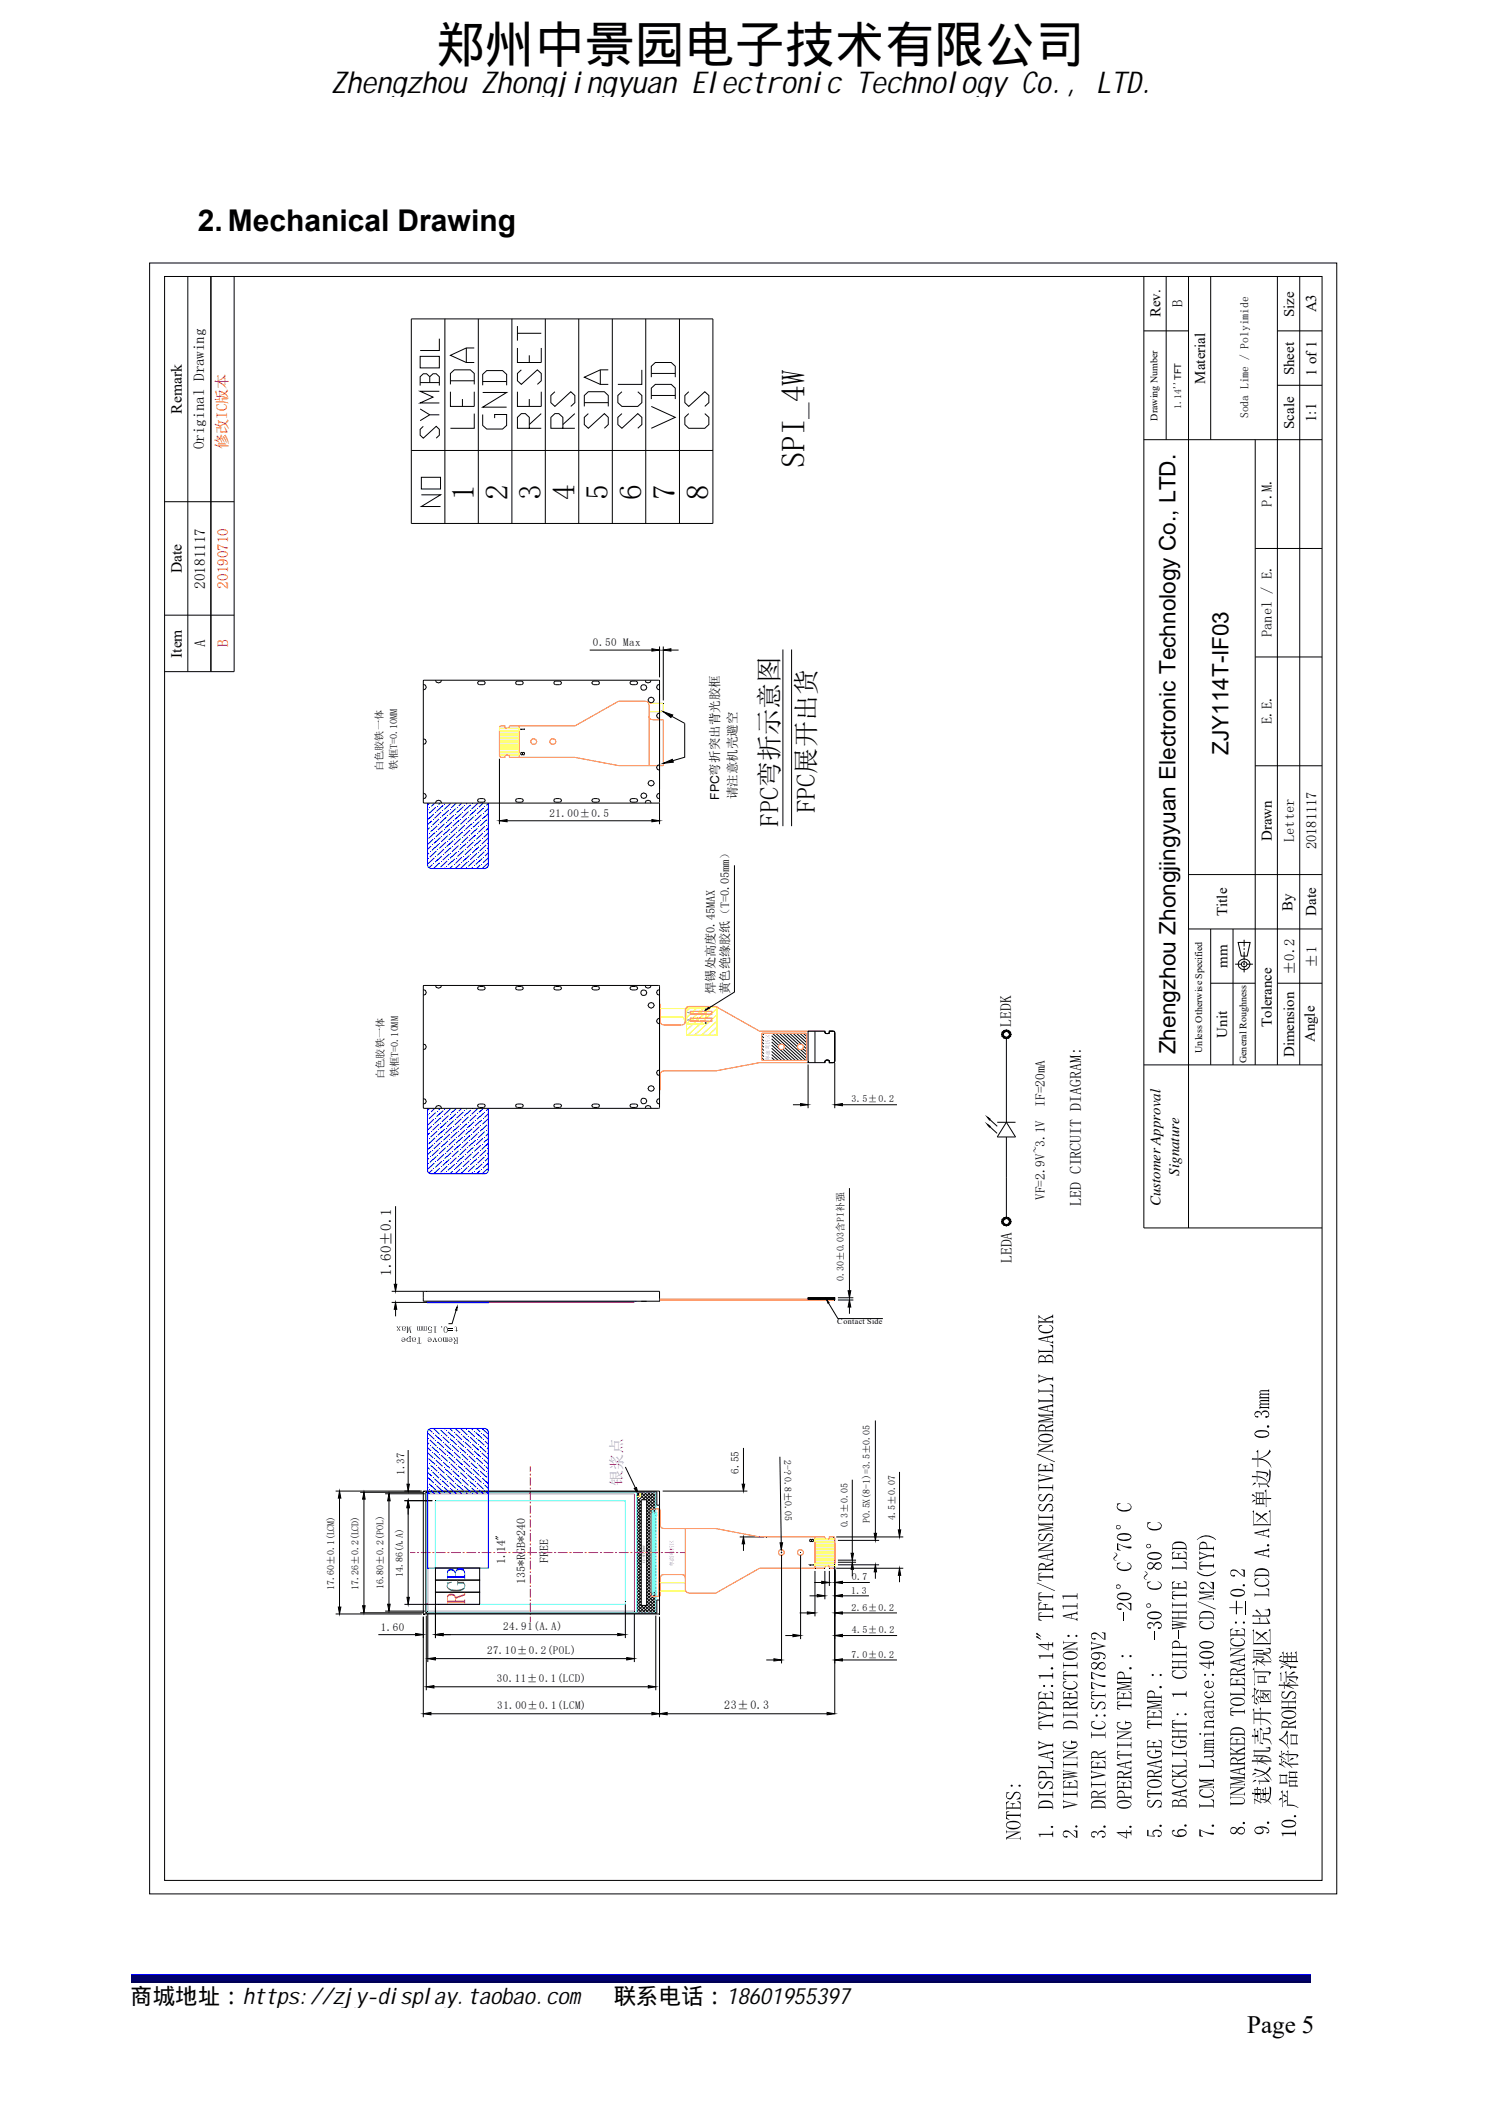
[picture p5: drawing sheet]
<svg xmlns="http://www.w3.org/2000/svg" width="210mm" height="297mm" viewBox="0 0 210 297" stroke-linecap="round" stroke-linejoin="round" font-family="sans-serif">
<defs><g id="words">
<text font-size="7.1" x="61.4" y="8.7">郑州中景园电子技术有限公司</text>
<text font-size="4.7" x="113.7" y="66.1" transform="rotate(-90 113.7 66.1)">SPI_4W</text>
<g font-size="4.4">
<text x="67" y="70.6" transform="rotate(-90 67 70.6)">1</text>
<text x="71.7" y="70.6" transform="rotate(-90 71.7 70.6)">2</text>
<text x="76.4" y="70.6" transform="rotate(-90 76.4 70.6)">3</text>
<text x="81.2" y="70.6" transform="rotate(-90 81.2 70.6)">4</text>
<text x="85.9" y="70.6" transform="rotate(-90 85.9 70.6)">5</text>
<text x="90.6" y="70.6" transform="rotate(-90 90.6 70.6)">6</text>
<text x="95.4" y="70.6" transform="rotate(-90 95.4 70.6)">7</text>
<text x="100.1" y="70.6" transform="rotate(-90 100.1 70.6)">8</text>
</g>
<g font-size="4.2">
<text x="46.8" y="13.1">Zhengzhou Zhongjingyuan Electronic Technology Co., LTD.</text>
<text x="27.9" y="32.6">2. Mechanical Drawing</text>
</g>
<g font-size="3.7">
<text x="109.9" y="116.8" transform="rotate(-90 109.9 116.8)">FPC弯折示意图</text>
<text x="115.1" y="114.8" transform="rotate(-90 115.1 114.8)">FPC展开出货</text>
</g>
<text font-size="3.5" x="176.1" y="287.1">Page 5</text>
<g font-size="3.2">
<text x="173.5" y="106.7" transform="rotate(-90 173.5 106.7)">ZJY114T-IF03</text>
<text x="166" y="148.9" transform="rotate(-90 166 148.9)">Zhengzhou Zhongjingyuan Electronic Technology Co., LTD.</text>
<text x="18.4" y="283.1">商城地址：https://zjy-display.taobao.com</text>
<text x="86.7" y="283.1">联系电话：18601955397</text>
</g>
<g font-size="2.2">
<text x="25.7" y="58.4" transform="rotate(-90 25.7 58.4)">Remark</text>
<text x="25.7" y="81" transform="rotate(-90 25.7 81)">Date</text>
<text x="25.7" y="92.9" transform="rotate(-90 25.7 92.9)">Item</text>
<text x="142.8" y="145" transform="rotate(-90 142.8 145)">LEDK</text>
<text x="152.7" y="170.4" transform="rotate(-90 152.7 170.4)">LED CIRCUIT DIAGRAM:</text>
<text x="142.9" y="178.4" transform="rotate(-90 142.9 178.4)">LEDA</text>
</g>
<text font-size="2.2" fill="#f0f" x="87.8" y="209.8" transform="rotate(-90 87.8 209.8)">银浆点</text>
<g font-size="2.1">
<text x="163.9" y="44.8" transform="rotate(-90 163.9 44.8)">Rev.</text>
<text x="182.8" y="44.8" transform="rotate(-90 182.8 44.8)">Size</text>
<text x="185.9" y="44.1" transform="rotate(-90 185.9 44.1)">A3</text>
<text x="182.8" y="53" transform="rotate(-90 182.8 53)">Sheet</text>
<text x="185.9" y="53.1" transform="rotate(-90 185.9 53.1)">1 of 1</text>
<text x="170.2" y="54.2" transform="rotate(-90 170.2 54.2)">Material</text>
<text x="185.9" y="59.6" transform="rotate(-90 185.9 59.6)">1:1</text>
<text x="28.8" y="63.5" transform="rotate(-90 28.8 63.5)">Original Drawing</text>
<text x="182.8" y="60.6" transform="rotate(-90 182.8 60.6)">Scale</text>
<text x="29" y="83.2" transform="rotate(-90 29 83.2)">20181117</text>
<text x="29" y="91.4" transform="rotate(-90 29 91.4)">A</text>
<text x="179.6" y="118.8" transform="rotate(-90 179.6 118.8)">Drawn</text>
<text x="173.3" y="129.4" transform="rotate(-90 173.3 129.4)">Title</text>
<text x="182.5" y="128.6" transform="rotate(-90 182.5 128.6)">By</text>
<text x="185.9" y="129.4" transform="rotate(-90 185.9 129.4)">Date</text>
<text x="173.3" y="136.7" transform="rotate(-90 173.3 136.7)">mm</text>
<text x="173.3" y="146.6" transform="rotate(-90 173.3 146.6)">Unit</text>
<text x="179.6" y="145.1" transform="rotate(-90 179.6 145.1)">Tolerance</text>
<text x="182.8" y="149.3" transform="rotate(-90 182.8 149.3)">Dimension</text>
<text x="185.7" y="147.2" transform="rotate(-90 185.7 147.2)">Angle</text>
<text x="166.5" y="166.1" transform="rotate(-90 166.5 166.1)">Signature</text>
<text x="163.9" y="170.4" transform="rotate(-90 163.9 170.4)">Customer Approval</text>
<text x="55.2" y="180.2" transform="rotate(-90 55.2 180.2)">1.60±0.1</text>
</g>
<g font-size="2.1" fill="#f00">
<text x="32.1" y="63.4" transform="rotate(-90 32.1 63.4)">修改IC版本</text>
<text x="32.2" y="83.1" transform="rotate(-90 32.2 83.1)">20190710</text>
<text x="32.2" y="91.4" transform="rotate(-90 32.2 91.4)">B</text>
</g>
<g font-size="2">
<text x="167" y="43.4" transform="rotate(-90 167 43.4)">B</text>
<text x="179.6" y="71.5" transform="rotate(-90 179.6 71.5)">P.M.</text>
<text x="179.6" y="90" transform="rotate(-90 179.6 90)">Panel / E.</text>
<text x="179.6" y="102.3" transform="rotate(-90 179.6 102.3)">E.E.</text>
<text x="182.8" y="119" transform="rotate(-90 182.8 119)">Letter</text>
<text x="185.9" y="120" transform="rotate(-90 185.9 120)">20181117</text>
<text x="182.8" y="137.7" transform="rotate(-90 182.8 137.7)">±0.2</text>
<text x="185.9" y="136.7" transform="rotate(-90 185.9 136.7)">±1</text>
</g>
<g font-size="1.9">
<text x="147.6" y="156.3" transform="rotate(-90 147.6 156.3)">IF=20mA</text>
<text x="147.6" y="169.5" transform="rotate(-90 147.6 169.5)">VF=2.9V~3.1V</text>
</g>
<text font-size="1.8" x="104" y="112.9" transform="rotate(-90 104 112.9)">请注意机壳避空</text>
<g font-size="1.7">
<text x="101.5" y="113" transform="rotate(-90 101.5 113)">FPC弯折突出背光胶框</text>
<text x="101" y="140.4" transform="rotate(-90 101 140.4)">焊锡处高度0.45MAX</text>
<text x="103" y="140.4" transform="rotate(-90 103 140.4)">黄色绝缘胶纸（T=0.05mm）</text>
<text x="71.4" y="220.9" transform="rotate(-90 71.4 220.9)">1.14&quot;</text>
<text x="77.4" y="220.8" transform="rotate(-90 77.4 220.8)">FREE</text>
<text x="74.1" y="223.7" transform="rotate(-90 74.1 223.7)">135*RGB*240</text>
<text x="102.3" y="241.4">23±0.3</text>
</g>
<text font-size="1.6" x="176.3" y="59.1" transform="rotate(-90 176.3 59.1)">Soda Lime / Polyimide</text>
<g font-size="1.5">
<text x="83.7" y="91.3">0.50 Max</text>
<text x="77.6" y="115.4">21.00±0.5</text>
<text x="57.1" y="208.3" transform="rotate(-90 57.1 208.3)">1.37</text>
<text x="104.3" y="208.1" transform="rotate(-90 104.3 208.1)">6.55</text>
<text x="53.8" y="230.4">1.60</text>
<text x="68.8" y="233.6">27.10±0.2(POL)</text>
<text x="71.1" y="230.2">24.91(A.A)</text>
<text x="70.2" y="237.6">30.11±0.1(LCD)</text>
<text x="70.2" y="241.4">31.00±0.1(LCM)</text>
</g>
<g font-size="1.4">
<text x="163.4" y="59.4" transform="rotate(-90 163.4 59.4)">Drawing Number</text>
<text x="166.8" y="57.8" transform="rotate(-90 166.8 57.8)">1.14''TFT</text>
<text x="54.1" y="108.9" transform="rotate(-90 54.1 108.9)">白色胶铁一体</text>
<text x="56.1" y="108.7" transform="rotate(-90 56.1 108.7)">铁框T=0.10MM</text>
<text x="169.8" y="148.7" transform="rotate(-90 169.8 148.7)">Unless Otherwise Specified</text>
<text x="54.2" y="152.4" transform="rotate(-90 54.2 152.4)">白色胶铁一体</text>
<text x="56.2" y="152.2" transform="rotate(-90 56.2 152.2)">铁框T=0.10MM</text>
<text x="120.2" y="155.7">3.5±0.2</text>
<text x="176" y="150.2" transform="rotate(-90 176 150.2)">General Roughness</text>
<text x="119.1" y="180.9" transform="rotate(-90 119.1 180.9)">0.30±0.03含PI补强</text>
<text x="110.7" y="206.2" transform="rotate(89 110.7 206.2)">2-? 0.8±0.05</text>
<text x="119.7" y="215.8" transform="rotate(-90 119.7 215.8)">0.3±0.05</text>
<text x="122.9" y="215.1" transform="rotate(-90 122.9 215.1)">P0.5X(8-1)=3.5±0.05</text>
<text x="126.4" y="214.7" transform="rotate(-90 126.4 214.7)">4.5±0.07</text>
<text x="47.2" y="224.5" transform="rotate(-90 47.2 224.5)">17.60±0.1(LCM)</text>
<text x="50.6" y="224.5" transform="rotate(-90 50.6 224.5)">17.26±0.2(LCD)</text>
<text x="54.2" y="224.5" transform="rotate(-90 54.2 224.5)">16.80±0.2(POL)</text>
<text x="56.9" y="222.8" transform="rotate(-90 56.9 222.8)">14.86(A.A)</text>
<text x="120.2" y="225.1">1.3</text>
<text x="120.2" y="227.5">2.6±0.2</text>
<text x="120.3" y="223.2">0.7</text>
<text x="120.3" y="230.7">4.5±0.2</text>
<text x="120.2" y="234.1">7.0±0.2</text>
</g>
<text font-size="1.1" x="118.2" y="187">Contact Side</text>
<g font-size=".5" fill="#0ff">
<text x="93" y="214.1" transform="rotate(-90 93 214.1)">93</text>
<text x="93" y="225" transform="rotate(-90 93 225)">1</text>
</g>
<text font-size=".5" x="91.1" y="220.7" transform="rotate(-90 91.1 220.7)">IC-ST7789V</text>
</g></defs>
<path d="M18.6 278.9h166.5" fill="none" stroke="#00f" stroke-width=".25"/>
<path d="M18.6 279.1h166.5v.7h-166.5z" fill="#00006b"/>
<path d="M18.6 280h166.5" fill="none" stroke="#005" stroke-width=".25"/>
<g fill="none" stroke="#000" stroke-width=".14">
<path d="M21.1 37.1h167.7v230.4h-167.7zM23.2 39.1h163.5v226.5h-163.5zM26.5 39.1v55.8M29.8 39.1v55.8M161.5 39.1v134.3h25.2M164.7 39.1v23M167.8 39.1v134.3M171 39.1v23M180.4 39.1v111.3M183.5 39.1v111.3M161.5 46.7h6.3M180.4 46.7h6.3"/>
<path d="M180.4 54.4h6.3M23.2 70.9h9.9M161.5 62.1h25.2M177.2 62.1v88.3M177.2 77.5h9.5M23.2 94.9h9.9M23.2 86.9h9.9M177.2 92.8h9.5M70.5 115.9l1.1-.1v.3zM70.5 107.2v9.2M71.6 115.9h20.5M92.1 115.8l1 .1-1 .2z"/>
<path d="M93.1 113.4v3M177.2 108.2h9.5M167.8 123.5h18.9M167.8 131.2h18.9M171 131.2v19.2M171 138.9h6.2M174.1 131.2v19.2M174.4 136.2h.9M174.8 133.1h1.7l-.4 1.9h-.8zM174.9 135.8a.82 .82 0 0 1 1.1-.3 .82 .82 0 0 1 .4 1.1 .82 .82 0 0 1-1.1 .3 .82 .82 0 0 1-.4-1.1zM175.4 135.9l.3-.1 .3 .1 .1 .3-.1 .3-.3 .1-.3-.1-.1-.3zM175.5 136.2h.3"/>
<path d="M175.7 132.7v1M175.7 133.9v.3M175.7 134.4v1.3M175.7 135.9v.2M175.7 136.4v.9M176.1 136.2h.8M180.4 138.9h6.3M139.4 158.8l.4 .3-.1 .1zM139.4 157.8l.4 .3-.1 .1zM139.8 159.1l1 1M139.8 158.1l1 1M140.8 158.5h2.6"/>
<path d="M141.4 146.1h.2l.1 .2-.2 .1zM141.5 145.8l.2 .1-.1 .2h-.2zM141.5 146.4l.2-.1 .2 .1-.1 .2zM141.5 145.8l.3-.2 .1 .2-.2 .1zM141.8 145.6l.3-.1v.2l-.2 .1zM141.9 146.4l.2 .1v.2l-.3-.1zM142.1 146.5l.2-.1 .1 .2-.3 .1zM142.1 146.6v11.9M142.1 158.5l1.3 2.1h-2.6zM142.1 145.5l.3 .1-.1 .2-.2-.1zM142.3 146.4l.2-.1 .2 .1-.3 .2zM142.4 145.6l.3 .2-.2 .1-.2-.1z"/>
<path d="M142.5 145.9l.2-.1 .1 .3h-.2zM142.6 146.1h.2l-.1 .3-.2-.1zM161.5 150.4h25.2M141.4 172.6h.2l.1 .1-.2 .1zM141.5 172.2l.2 .1-.1 .2h-.2zM141.5 172.8l.2-.1 .2 .2-.1 .2zM141.5 172.2l.3-.2 .1 .2-.2 .1zM141.8 172l.3-.1v.2l-.2 .1zM141.9 172.9l.2 .1v.1h-.3zM142.1 173l.2-.1 .1 .2h-.3zM142.1 160.6v11.4M142.1 171.9l.3 .1-.1 .2-.2-.1z"/>
<path d="M142.4 172l.3 .2-.2 .1-.2-.1zM142.5 172.7l.2 .1-.3 .3-.1-.2zM142.5 172.3l.2-.1 .1 .4h-.2zM142.6 172.6h.2l-.1 .2-.2-.1z"/>
</g>
<g fill="#000">
<path d="M70.5 115.9l1.1-.1v.3zM92.1 115.8l1 .1-1 .2zM139.4 158.8l.4 .3-.1 .1zM139.4 157.8l.4 .3-.1 .1zM141.4 146.1h.2l-.1 .3zM141.5 145.8l.2 .1-.3 .2zM141.5 146.4l.2-.1 .1 .3zM141.6 146.1l.1 .2-.2 .1zM141.4 146.1l.3-.2-.1 .2zM141.7 146.3l.2 .1-.1 .2zM141.5 145.8l.3-.2 .1 .2zM141.9 146.4l.2 .3-.3-.1z"/>
<path d="M141.5 145.8h.4l-.2 .1zM141.9 146.4l.2 .1v.2zM141.8 145.6l.3-.1v.2zM141.8 145.6l.3 .1-.2 .1zM142.1 146.5l.3 .1-.3 .1zM142.1 146.5l.2-.1 .1 .2zM142.5 146.3l.2 .1h-.4zM142.1 145.5l.2 .3-.2-.1zM142.3 146.4h.4l-.3 .2zM142.1 145.5l.3 .1-.1 .2zM142.6 146.1h.2l-.3 .2zM142.4 145.6l.1 .3-.2-.1z"/>
<path d="M142.5 145.9l.2-.1-.1 .3zM142.5 146.3l.3-.2-.1 .3zM142.4 145.6l.3 .2-.2 .1zM142.7 145.8l.1 .3h-.2zM141.4 172.6h.2l-.1 .2zM141.5 172.2l.2 .1-.3 .2zM141.5 172.8l.2-.1 .1 .4zM141.6 172.6l.1 .1-.2 .1zM141.4 172.5l.3-.2-.1 .2zM141.7 172.7l.2 .2-.1 .2zM141.5 172.2l.3-.2 .1 .2zM141.9 172.9l.2 .2h-.3z"/>
<path d="M141.5 172.2h.4l-.2 .1zM141.9 172.9l.2 .1v.1zM141.8 172l.3-.1v.2zM141.8 172l.3 .1-.2 .1zM142.1 173l.3 .1h-.3zM142.1 173l.2-.1 .1 .2zM142.5 172.7l.2 .1-.4 .1zM142.1 171.9l.2 .3-.2-.1zM142.3 172.9l.4-.1-.3 .3zM142.1 171.9l.3 .1-.1 .2zM142.6 172.6h.2l-.3 .1zM142.4 172l.1 .3-.2-.1z"/>
<path d="M142.5 172.3l.2-.1-.1 .4zM142.5 172.7l.3-.1-.1 .2zM142.4 172l.3 .2-.2 .1zM142.7 172.2l.1 .4h-.2z"/>
</g>
<g fill="none" stroke="#ff0" stroke-width=".14">
<path d="M91.6 99.3h2.1v1.2h-2M93.1 143.6h3.3l.6 1h2.4l.2-.1 .1-.2-.2-.3 .2-.1M93.1 142.5h6.3M96.9 142.3h4.3v3.9h-4.3zM97.6 142.3l-.7 .6M98.3 143.8h-.4v.4l1.8 .1M98.4 143.9h.2v.2h-.2zM98.5 142.3l-1.6 1.4M98.9 142.9h.1v.2h-.1zM99.4 142.5h.2l.1 .2M99.5 142.3l-2.6 2.3M99.7 142.9l-.8-.1-1 .1v.3l1.8 .1"/>
<path d="M99.7 143.7l-1.4 .1M99.7 142.7v.2l-.2 .1 .2 .2v.7M99.7 142.8l-.2 .1M100.5 142.3l-3.6 3.2M101.2 142.5l-4.1 3.7M101.2 143.3l-3.1 2.9M101.2 144.2l-2.1 2M101.2 145.1l-1.2 1.1M101.2 146l-.2 .2M89.9 210.9h.1l.2 .1 .1-.1 .2 .1M89.9 211.1l.4 .3M89.9 211.2l.3-.3 .3 .2-.4 .3z"/>
<path d="M89.9 210.9l.2 .2-.2 .3 .2-.2M89.9 210.9l.2 .2-.2 .1 .2 .2M89.9 210.9l.2 .2M89.9 211.1l.3 .3M89.9 210.9h.6v.5h-.6M89.9 210.9v.5M90 210.9l-.1 .1 .1-.1M90.1 210.9l-.2 .1 .2 .2-.2 .1M90.1 210.9l.1 .1M90.1 211.1l-.2 .1 .1 .2M90.1 211.2l-.2 .2M90.1 210.9l-.2 .2"/>
<path d="M90.1 210.9l.4 .3-.2 .2M90.1 211.2l.3 .2M90.2 210.9l.3 .3-.3 .2M90.2 210.9l.3 .3M90.2 210.9l-.3 .2 .3 .3M90.2 211.2l-.2 .2M90.2 210.9l.3 .2M90.2 210.9l-.3 .3M90.2 210.9l.3 .2-.4 .3-.2-.2M90.2 211.2l.2 .2M90.3 211.2l-.2 .2M90.3 211.2l.1 .2"/>
<path d="M90.3 210.9l.2 .2-.2 .1M90.3 210.9l-.2 .1-.2-.1M90.3 210.9l.2 .1M90.4 210.9h.1l-.2 .2 .2 .2M90.4 210.9h.1M90.4 210.9l-.2 .1-.2-.1M90.4 210.9l-.1 .1M90.5 211l-.2 .2 .1 .2M90.5 210.9l-.2 .2 .2 .2-.1 .1M90.5 210.9l-.2 .2 .2 .1M90.5 211.3l-.1 .1M90.5 211.3l-.2 .1"/>
<path d="M90.5 211.2l-.2 .2M90.5 211.2l-.3 .2M93.1 223.5h3.7M93.1 224.7h3.7"/>
</g>
<g fill="none" stroke="#000" stroke-width=".14">
<path d="M83.3 91.8h8.8M92.1 91.6l1 .2-1 .2zM93.1 91.3v4.4M93.1 98v13.5M93.7 91.8l1-.2v.4zM93.7 91.3v7.6M94.7 91.8h1.1M110.6 91.7v25M111.8 91.7v25M93.7 107.8l1.2-.5 .2 .4zM93.7 100.5l1.3 .5-.3 .3zM94.9 101.2l1.8 1v4.8l-1.7 .4"/>
<path d="M93.1 141.2v13.4M99.7 142.5v.4M99.7 144.2v.4M55.9 170.4v11M55.3 182.4h37.8v1.4h-33.3v-1.4M55.3 184h5.1M55.7 181.4h.3l-.1 1zM55.9 184.9v1M55.9 184l.1 .9h-.3zM90.6 183.8h.7M47.4 210.6h12.2M47.9 211.6v15.4"/>
<path d="M47.9 210.6l.2 1h-.3zM54.4 211h5.6M54.9 212v14.6M54.9 211l.2 1h-.4zM57.1 212h3.9M57.5 209.6h.3l-.2 1zM57.6 212l.2 1h-.3zM57.6 204.8v4.8M57.6 213v12.6M59.8 210.6h33.3v17.4h-33.3zM88.3 207.2l1.4 3M89.6 210.2l.3-.1 .2 1z"/>
<path d="M89.9 211.2l.2 .2M89.9 210.8h.1M89.9 219.6l.7 .6M89.9 219.1l.7 .6M89.9 218.7l.7 .6M89.9 218.2l.7 .6M89.9 217.8l.7 .6M89.9 217.4l.7 .6M89.9 216.9l.7 .6M89.9 216.5l.7 .6M89.9 216l.7 .6M89.9 215.6l.7 .6"/>
<path d="M89.9 215.1l.7 .7M89.9 214.7l.7 .6M89.9 214.3l.7 .6M89.9 213.8l.7 .6M89.9 213.4l.7 .6M89.9 212.9l.7 .6M89.9 212.5l.7 .6M89.9 212l.7 .7M89.9 211.6l.7 .6M90 210.8l.1 .1M90.2 211.4l-.3 .3M90.4 210.8l-.5 .4"/>
<path d="M90.5 211.2l.6 .6M90.5 210.8l2.1 1.9-1.3 1.2M90.6 219.9l-.7 .6M90.6 219.5l-.7 .6M90.6 219.1l-.7 .5M90.6 218.6l-.7 .6M90.6 218.1l-.7 .7M90.6 217.7l-.7 .6M90.6 217.3l-.7 .6M90.6 216.8l-.7 .6M90.6 216.4l-.7 .6M90.6 216l-.7 .5"/>
<path d="M90.6 215.5l-.7 .6M90.6 215.1l-.7 .6M90.6 214.6l-.7 .6M90.6 214.2l-.7 .6M90.6 213.7l-.7 .6M90.6 213.3l-.7 .6M90.6 212.9l-.7 .5M90.6 212.4l-.7 .6M90.6 212l-.7 .6M90.6 211.8h.7v15h-.7zM90.9 210.8l-.4 .4M91 210.8l1.6 1.5-1.3 1.2"/>
<path d="M91.3 220l1.3 1.1-1.3 1.2M91.3 219.5l1.3 1.2-1.3 1.2M91.3 219.1l1.3 1.2-1.3 1.1M91.3 218.7l1.3 1.1-1.3 1.2M91.3 218.2l1.3 1.2-1.3 1.2M91.3 217.8l1.3 1.1-1.3 1.2M91.3 217.3l1.3 1.2-1.3 1.2M91.3 216.9l1.3 1.2-1.3 1.1M91.3 216.4l1.3 1.2-1.3 1.2M91.3 216l1.3 1.2-1.3 1.2M91.3 215.5l1.3 1.2-1.3 1.2M91.3 215.1l1.3 1.2-1.3 1.2"/>
<path d="M91.3 214.7l1.3 1.1-1.3 1.2M91.3 214.2l1.3 1.2-1.3 1.2M91.3 213.8l1.3 1.2-1.3 1.2M91.3 213.3l1.3 1.2-1.3 1.2M91.3 212.9l1.3 1.2-1.3 1.2M91.3 212.4l1.3 1.2-1.3 1.2M91.3 212l1.3 1.2-1.3 1.2M91.4 210.8l-1.5 1.3M91.4 210.8l1.2 1.1-1.3 1.1M91.9 210.8l-1.2 1M91.9 210.8l.7 .6-1.3 1.2M92.4 210.8l-1.2 1"/>
<path d="M92.4 210.8l.2 .2-1.3 1.2M92.5 219.2h.1M93.1 212.6h-.3v-1.9h-32.7v17.2h32.7v-1.9h.3M93.6 210.6h11.9M104.5 217.1h3.4M104.8 209.6h.4l-.2 1zM105 217.1l.2 1h-.4zM105 204.5v5.1M105 218.1v1M47.4 228h12.2M47.8 227h.3l-.2 1zM53.4 230.9h5.3"/>
<path d="M54.4 227.6h5.6M54.7 226.6h.4l-.2 1zM57.1 226.6h4.4v4.8M57.5 225.6h.3l-.2 1zM58.7 230.7l1.1 .2-1.1 .1zM59.8 228.3v14.2M60.2 238.3l1.1-.2v.3zM60.2 228.2v10.5M60.4 234.3l1.1-.2v.4zM60.4 228v6.8M61.3 238.3h30.2M61.5 230.9l1.1-.2v.3z"/>
<path d="M61.5 234.3h27M62.6 230.9h24.6M87.2 230.7l1.1 .2-1.1 .1zM88.3 226.6v4.8M88.5 234.1l1.1 .2-1.1 .2zM89.6 228v6.8M89.9 225.8l.7 .6M89.9 225.3l.7 .6M89.9 224.9l.7 .6M89.9 224.5l.7 .5M89.9 224l.7 .6M89.9 223.6l.7 .6"/>
<path d="M89.9 223.1l.7 .6M89.9 222.7l.7 .6M89.9 222.2l.7 .6M89.9 221.8l.7 .6M89.9 221.3l.7 .6M89.9 220.9l.7 .6M89.9 220.5l.7 .6M89.9 220l.7 .6M90.6 226.6l-.7 .6M90.6 226.1l-.7 .6M90.6 225.7l-.7 .6M90.6 225.2l-.7 .6"/>
<path d="M90.6 224.8l-.7 .6M90.6 224.4l-.7 .5M90.6 223.9l-.7 .6M90.6 223.5l-.7 .6M90.6 223l-.7 .6M90.6 222.6l-.7 .6M90.6 222.1l-.7 .7M90.6 221.7l-.7 .6M90.6 221.3l-.7 .5M90.6 220.8l-.7 .6M90.6 220.4l-.7 .6M90.8 226.8l-.9 .8"/>
<path d="M91.3 224.4l1.3 1.2-2.4 2.2-.3-.3M91.3 224.9l1.3 1.1-1.9 1.8-.8-.7M91.3 225.3l1.3 1.2-1.5 1.3-1.2-1.1M91.3 225.7l1.3 1.2-1 .9-1.7-1.6M91.3 226.2l1.3 1.2-.5 .4-1.1-1M91.3 226.6l1.3 1.2M91.3 224l1.3 1.1-1.3 1.2M91.3 223.5l1.3 1.2-1.3 1.2M91.3 223.1l1.3 1.2-1.3 1.1M91.3 222.6l1.3 1.2-1.3 1.2M91.3 222.2l1.3 1.2-1.3 1.2M91.3 221.7l1.3 1.2-1.3 1.2"/>
<path d="M91.3 221.3l1.3 1.2-1.3 1.2M91.3 220.9l1.3 1.2-1.3 1.1M91.3 220.4l1.3 1.2-1.3 1.2M91.5 238.1l1.1 .2-1.1 .1zM92.6 228.2v10.5M93.1 228.3v14.2M117.9 221.9v20.2M59.8 242.1l1.1-.2v.3zM60.9 242.1h31.2M92.1 241.9l1 .2-1 .1zM93.1 242.1l1.1-.2v.3zM94.2 242.1h22.6"/>
<path d="M116.8 241.9l1.1 .2-1.1 .1z"/>
</g>
<g fill="#000">
<path d="M92.1 91.6l1 .2-1 .2zM93.7 91.8l1-.2v.4zM93.7 100.5l1.3 .5-.3 .3zM93.7 107.8l1.2-.5 .2 .4zM55.9 184l.1 .9h-.3zM55.7 181.4h.3l-.1 1zM47.9 210.6l.2 1h-.3zM54.9 211l.2 1h-.4zM57.6 212l.2 1h-.3zM57.5 209.6h.3l-.2 1zM89.6 210.2l.3-.1 .2 1zM105 217.1l.2 1h-.4z"/>
<path d="M104.8 209.6h.4l-.2 1zM47.8 227h.3l-.2 1zM54.7 226.6h.4l-.2 1zM57.5 225.6h.3l-.2 1zM58.7 230.7l1.1 .2-1.1 .1zM60.2 238.3l1.1-.2v.3zM60.4 234.3l1.1-.2v.4zM61.5 230.9l1.1-.2v.3zM87.2 230.7l1.1 .2-1.1 .1zM88.5 234.1l1.1 .2-1.1 .2zM91.5 238.1l1.1 .2-1.1 .1zM59.8 242.1l1.1-.2v.3z"/>
<path d="M92.1 241.9l1 .2-1 .1zM93.1 242.1l1.1-.2v.3zM116.8 241.9l1.1 .2-1.1 .1z"/>
<path d="M97 144h.5v.1h-.5z" fill-rule="evenodd"/>
<path d="M97 143.9l.3 .2-.3-.1z" fill-rule="evenodd"/>
<path d="M97 143l.3 .1v-.1v.1h.2v.1z" fill-rule="evenodd"/>
<path d="M97 143l.5-.1v.1h-.2v.1v-.1z" fill-rule="evenodd"/>
<path d="M97.2 144l.3-.1v.1z" fill-rule="evenodd"/>
</g>
<g fill="none" stroke="#0ff" stroke-width=".14">
<path d="M60.2 183.8h29.7M60.2 210.8h32.4v17h-32.4zM61.5 212h26.8v14.6h-26.8zM89.9 210.8v17M91.9 220h.6zM91.9 219.8h.6v.1h-.6zM91.9 219.7h.6v.1h-.6zM91.9 219.6l.6 .1zM91.9 219.5l.6 .1zM91.9 219.4h.6v.1h-.6zM91.9 219.2h.6v.1h-.6zM91.9 215.9h.6v.1h-.6z"/>
<path d="M91.9 216.1h.6zM91.9 216.2h.6zM91.9 216.3h.6v.1h-.6zM91.9 216.4h.6v.1h-.6zM91.9 216.5l.6 .1zM91.9 216.6h.6v.1h-.6zM91.9 216.8h.6v.1h-.6zM91.9 216.9h.6v.1h-.6zM91.9 217h.6v.1h-.6zM91.9 217.1h.6v.1h-.6zM91.9 217.2h.6v.1h-.6zM91.9 217.4h.6z"/>
<path d="M91.9 217.5l.6 .1zM91.9 217.6h.6v.1h-.6zM91.9 217.7h.6v.1h-.6zM91.9 217.8l.6 .1zM91.9 218h.6zM91.9 218.1h.6h-.6zM91.9 218.2h.6v.1h-.6zM91.9 218.3l.6 .1zM91.9 218.4h.6v.1h-.6zM91.9 218.5h.6v.1h-.6zM91.9 218.7h.6zM91.9 218.8h.6z"/>
<path d="M91.9 218.9h.6v.1h-.6zM91.9 219h.6v.1h-.6zM91.9 219.1l.6 .1zM91.9 215.8h.6v.1h-.6zM91.9 215.7l.6 .1zM91.9 215.6h.6v.1h-.6zM91.9 215.5h.6h-.6zM91.9 215.3l.6 .1zM91.9 215.2l.6 .1zM91.9 215.1h.6v.1h-.6zM91.9 215h.6v.1h-.6zM91.9 214.9h.6z"/>
<path d="M91.9 214.8h.6h-.6zM91.9 214.6h.6v.1h-.6zM91.9 214.5l.6 .1zM91.9 214.4h.6v.1h-.6zM91.9 214.3h.6v.1h-.6zM91.9 214.2h.6h-.6zM91.9 214h.6v.1h-.6zM91.9 213.9l.6 .1zM91.9 213.8h.6v.1h-.6zM92.4 213.5h-.1v-.2h-.2v.2v.3M92.4 213.5l-.1 .3M91.9 222.4h.6v.1h-.6z"/>
<path d="M91.9 222.3h.6v.1h-.6zM91.9 222.2l.6 .1zM91.9 222.1l.6 .1zM91.9 222h.6v.1h-.6zM91.9 221.8h.6v.1h-.6zM91.9 221.7l.6 .1zM91.9 221.6l.6 .1zM91.9 221.5h.6v.1h-.6zM91.9 221.4h.6zM91.9 221.3h.6zM91.9 221.1h.6v.1h-.6zM91.9 221h.6v.1h-.6z"/>
<path d="M91.9 220.9l.6 .1zM91.9 220.8h.6v.1h-.6zM91.9 220.7h.6h-.6zM91.9 220.6h.6h-.6zM91.9 220.4h.6v.1h-.6zM91.9 220.3h.6v.1h-.6zM91.9 220.2h.6v.1h-.6zM91.9 220.1h.6v.1h-.6zM91.9 224.5h.6h-.6zM91.9 224.3l.6 .1zM91.9 224.2h.6v.1h-.6zM91.9 224.1h.6v.1h-.6z"/>
<path d="M91.9 224h.6v.1h-.6zM91.9 223.9h.6h-.6zM91.9 223.7h.6v.1h-.6zM91.9 223.6h.6v.1h-.6zM91.9 223.5l.6 .1zM91.9 223.4l.6 .1zM91.9 223.3h.6v.1h-.6zM91.9 223.2h.6h-.6zM91.9 223l.6 .1zM91.9 222.9l.6 .1zM91.9 222.8h.6v.1h-.6zM91.9 222.7h.6v.1h-.6z"/>
<path d="M91.9 222.6h.6zM91.9 224.6h.6v.1h-.6zM91.9 224.7l.6 .1zM92.4 225h-.1v-.2h-.2v.2v.3h.2l.1-.3"/>
</g>
<path d="M60.4 183.8v.2h29.2v-.2M60.4 211h29.2v16.6h-29.2z" fill="none" stroke="#f0f" stroke-width=".14"/>
<g fill="none" stroke="#f00" stroke-width=".14">
<path d="M57.9 219.3h.7M58.9 219.3h.3M59.4 219.3h1.4M61 219.3h.3M61.6 219.3h1.3M63.2 219.3h.3M63.7 219.3h1.4M65.3 219.3h.3M65.9 219.3h1.3M67.5 219.3h.3M68 219.3h1.4M69.7 219.3h.2"/>
<path d="M70.2 219.3h1.3M71.8 219.3h.3M72.3 219.3h1.4M74 219.3h.2M74.5 219.3h1.3M74.9 207.1v.8M74.9 208.2v.2M74.9 208.6v1.3M74.9 210.1v.3M74.9 210.6v1.3M74.9 212.1v.2M74.9 212.6v1.2"/>
<path d="M74.9 214.1v.2M74.9 214.6v1.2M74.9 216v.3M74.9 216.5v1.3M74.9 218v.3M74.9 218.5v1.2M74.9 220v.2M76.1 219.3h.3M76.6 219.3h1.4M78.3 219.3h.2M78.8 219.3h1.3M80.4 219.3h.3"/>
<path d="M80.9 219.3h1.4M82.6 219.3h.2M83.1 219.3h1.4M84.7 219.3h.3M85.3 219.3h1.3M86.8 219.3h.3M87.4 219.3h1.4M89 219.3h.3M89.6 219.3h1.3M91.2 219.3h.2M91.7 219.3h1.3M93.3 219.3h.3"/>
<path d="M93.9 219.3h1.3M95.5 219.3h.3M96 219.3h.7M74.9 220.5v1.2M74.9 221.9v.3M74.9 222.4v1.3M74.9 223.9v.3M74.9 224.4v1.2M74.9 225.9v.2M74.9 226.4v1.2M74.9 227.9v.2M74.9 228.3v.8"/>
</g>
<path d="M92.2 101.7h1.5v6.4h-6.3M93.1 141.7l.1 .2v2.4M93.2 151.8v2l-.1 .2M97.5 143.8h3v.4h-3zM97.5 142.9h3v.3h-3zM93.1 183.5h24.8v.1h-24.8M93 213.1h-1.1v12.4h1.1M93 213.1l.2 .1v.1v2.1l.3 .4 7.6 .1M93 213.1v12.4M96.8 215.9v8.6l.1 .3 .4 .2h3.8M96.8 222.9l-.1-.3-.2-.2h-.3h-2.7l-.3 .5v2.4l-.2 .2" fill="none" stroke="#ff7e00" stroke-width=".14"/>
<g fill="none" stroke="#00f" stroke-width=".14">
<path d="M60.4 113.4v8.8v.2l.5 .3h7.5l.5-.3 .1-9M60.4 117.9h.1M60.5 114.3l-.1 .1M60.6 113.5l-.2 .2M60.7 116.9l-.3 .3M60.9 119.5l-.5 .5M61 115.9l-.6 .6M61.2 118.6l-.8 .7M61.3 115l-.9 .8M61.4 113.5l-.5 .4M61.4 117.6l-.9 .8M61.5 114l-.9 .9"/>
<path d="M61.7 116.6l-.9 .9M61.9 119.2l-.9 .9M62 115.7l-.9 .8M62.1 113.5l-.2 .2M62.2 118.3l-.9 .8M62.3 114.7l-1 .9M62.5 117.3l-1 .9M62.6 113.7l-1 .9M62.7 119.9l-1 .9M62.8 116.4l-1 .8M63 119l-1 .8M63.1 115.4l-1 .9"/>
<path d="M63.2 118l-.9 .9M63.4 114.4l-1 .9M63.5 117.1l-.9 .8M63.6 113.5l-.9 .8M63.7 119.7l-.9 .8M63.8 116.1l-.9 .9M64 118.7l-.9 .9M64.1 115.1l-.9 .9M64.3 117.8l-.9 .8M64.4 114.2l-.9 .9M64.4 113.5l-.7 .6M64.6 116.8l-1 .9"/>
<path d="M64.8 119.4l-1 .9M64.9 115.8l-1 .9M65.1 118.4l-1 .9M65.2 114.9l-1 .9M65.2 113.5l-.4 .3M65.3 117.5l-.9 .9M65.4 113.9l-.9 .9M65.6 116.5l-.9 .9M65.8 119.1l-.9 .9M65.9 115.6l-.9 .9M66 113.5l-.2 .1M66.1 118.2l-.9 .9"/>
<path d="M66.2 114.6l-1 .9M66.4 117.2l-.9 .9M66.5 113.7l-1 .8M66.6 119.8l-1 .9M66.7 116.3l-1 .9M66.9 118.9l-1 .9M67 115.3l-1 .9M67.2 117.9l-1 .9M67.2 114.3l-.9 .9M67.4 117l-.9 .9M67.5 113.5l-.9 .8M67.6 119.6l-.9 .9"/>
<path d="M67.7 116l-.9 .9M67.9 118.6l-.9 .9M68 115.1l-.9 .8M68.2 117.7l-.9 .9M68.2 113.5l-.6 .5M68.3 114.1l-.9 .9M68.5 116.7l-1 .9M68.7 119.3l-1 .9M68.8 115.8l-1 .8M69 119.8l-.2 .1M69 118.4l-1 .8M69 117.7l-.7 .6"/>
<path d="M69 117l-.4 .3M69 116.3l-.1 .1M69 114.9l-.9 .8M69 114.2l-.6 .5M69 113.5l-.3 .2M60.6 120.5l-.2 .2M61.1 122.1l-.5 .5M61.3 121.2l-.9 .8M61.6 120.2l-.9 .9M62.1 121.9l-.9 .8M62.4 120.9l-.9 .9M62.9 122.6l-.2 .1"/>
<path d="M63.2 121.6l-1 .9M63.5 120.6l-1 .9M63.9 122.3l-.4 .4M64.2 121.3l-1 .9M64.5 120.4l-1 .8M65 122l-.7 .7M65.2 121.1l-.9 .9M65.5 120.1l-.9 .9M66 121.8l-.9 .8M66.3 120.8l-1 .9M66.8 122.5l-.3 .2M67.1 121.5l-1 .9"/>
<path d="M67.4 120.5l-1 .9M67.8 122.2l-.5 .5M68.1 121.2l-.9 .9M68.4 120.3l-1 .9M68.9 122l-.8 .7M69 121.2l-.8 .7M69 120.5l-.5 .4M60.4 156.5v8.8v.2l.5 .3h7.5l.5-.3 .1-9M60.5 157.4l-.1 .1M60.6 156.6l-.2 .2M60.7 160l-.3 .3M61 159l-.6 .6"/>
<path d="M61.3 158.1l-.9 .8M61.4 156.6l-.5 .5M61.5 157.1l-.9 .9M61.7 159.8l-.9 .8M62 158.8l-.9 .9M62.1 156.6l-.2 .2M62.3 157.8l-1 .9M62.6 156.9l-1 .8M62.8 159.5l-1 .9M63.1 158.5l-1 .9M63.4 157.6l-1 .8M63.6 156.6l-.9 .9"/>
<path d="M63.8 159.2l-.9 .9M64.1 158.3l-.9 .8M64.4 157.3l-.9 .9M64.4 156.6l-.7 .6M64.6 159.9l-1 .9M64.9 159l-1 .8M65.2 158l-1 .9M65.2 156.6l-.4 .4M65.4 157.1l-.9 .8M65.6 159.7l-.9 .8M65.9 158.7l-.9 .9M66 156.6l-.2 .1"/>
<path d="M66.2 157.7l-1 .9M66.5 156.8l-1 .8M66.7 159.4l-1 .9M67 158.4l-1 .9M67.2 157.5l-.9 .8M67.5 156.6l-.9 .8M67.7 159.1l-.9 .9M68 158.2l-.9 .8M68.2 156.6l-.6 .5M68.3 157.2l-.9 .9M68.5 159.8l-1 .9M68.8 158.9l-1 .9"/>
<path d="M69 159.4l-.1 .1M69 158l-.9 .8M69 157.3l-.6 .5M69 156.6l-.3 .3M60.4 161h.1M60.6 163.6l-.2 .2M60.9 162.6l-.5 .5M61.1 165.2l-.5 .5M61.2 161.7l-.8 .7M61.3 164.3l-.9 .8M61.4 160.7l-.9 .9M61.6 163.3l-.9 .9"/>
<path d="M61.9 162.4l-.9 .8M62.1 165l-.9 .8M62.2 161.4l-.9 .9M62.4 164l-.9 .9M62.5 160.5l-1 .8M62.7 163l-1 .9M62.9 165.7l-.2 .1M63 162.1l-1 .9M63.2 164.7l-1 .9M63.2 161.1l-.9 .9M63.5 163.7l-1 .9M63.5 160.2l-.9 .9"/>
<path d="M63.7 162.8l-.9 .9M63.9 165.4l-.4 .4M64 161.8l-.9 .9M64.2 164.4l-1 .9M64.3 160.9l-.9 .9M64.5 163.5l-1 .9M64.8 162.5l-1 .9M65 165.1l-.7 .7M65.1 161.6l-1 .9M65.2 164.2l-.9 .9M65.3 160.6l-.9 .9M65.5 163.2l-.9 .9"/>
<path d="M65.8 162.3l-.9 .9M66 164.9l-.9 .9M66.1 161.3l-.9 .9M66.3 163.9l-1 .9M66.4 160.4l-.9 .8M66.6 163l-1 .9M66.8 165.6l-.3 .2M66.9 162l-1 .9M67.1 164.6l-1 .9M67.2 161.1l-1 .8M67.4 163.7l-1 .8M67.4 160.1l-.9 .9"/>
<path d="M67.6 162.7l-.9 .9M67.8 165.3l-.5 .5M67.9 161.8l-.9 .8M68.1 164.4l-.9 .8M68.2 160.8l-.9 .9M68.4 163.4l-1 .9M68.7 162.5l-1 .8M68.9 165.1l-.8 .7M69 164.3l-.8 .7M69 163.6l-.5 .4M69 162.9l-.2 .1M69 161.5l-1 .9"/>
<path d="M69 160.8l-.7 .6M69 160.1l-.4 .4M60.4 206.6h.1M60.4 210.7l.2 .3M60.4 205.2l.8 .7M60.4 210l.1 .2M60.4 204.5l.5 .4M60.4 208.6l.9 .9M60.4 207.9l.6 .6M60.4 203.8l.2 .2M60.4 207.2l.3 .3M60.4 202.4l.9 .9"/>
<path d="M60.5 206l.9 .8M60.6 201.9l.5 .4M60.6 209.6l.9 .8M60.7 203.4l.9 .9M60.8 206.9l.9 .9M60.9 210.5l.5 .5M61 204.3l.9 .9M61.1 207.9l.9 .9M61.2 201.8l.9 .8M61.3 205.3l.9 .9M61.3 208.9l1 .8M61.5 202.7l.9 .9"/>
<path d="M61.5 206.2l1 .9M61.6 209.8l1 .9M61.7 203.6l1 .9M61.8 207.2l1 .9M61.9 210.8l.2 .2M62 204.6l1 .9M62.1 208.2l1 .8M62.2 202l1 .9M62.3 205.5l.9 .9M62.4 209.1l1 .9M62.5 202.9l1 .9M62.6 206.5l.9 .9"/>
<path d="M62.7 210.1l.9 .8M62.7 201.8l.2 .1M62.8 203.9l.9 .9M62.9 207.5l.9 .8M63.1 204.9l.9 .8M63.2 208.4l.9 .9M63.2 202.2l1 .9M63.4 205.8l.9 .9M63.5 209.4l.9 .8M63.5 201.8l.4 .4M63.5 203.2l1 .9M63.6 206.8l1 .8"/>
<path d="M63.7 210.4l.7 .6M63.8 204.2l1 .8M63.9 207.7l1 .9M64.1 205.1l1 .9M64.2 208.7l1 .9M64.3 201.8l.7 .6M64.3 202.5l.9 .9M64.4 206.1l.9 .8M64.5 209.7l.9 .8M64.6 203.5l.9 .8M64.7 207l.9 .9M64.8 210.6l.4 .4"/>
<path d="M64.9 204.4l.9 .9M65 208l.9 .9M65.1 201.8l.9 .9M65.2 205.4l.9 .8M65.2 209l1 .8M65.3 202.8l1 .8M65.5 206.3l.9 .9M65.5 209.9l1 .9M65.6 203.7l1 .9M65.7 207.3l1 .9M65.8 210.9l.2 .1M65.9 204.7l1 .8"/>
<path d="M66 208.3l1 .8M66.1 202.1l1 .8M66.2 205.6l1 .9M66.3 209.2l.9 .9M66.4 203l1 .9M66.5 206.6l.9 .9M66.5 201.8l.3 .2M66.6 210.2l.9 .8M66.7 204l.9 .9M66.8 207.5l.9 .9M67 204.9l.9 .9M67.1 208.5l.9 .9"/>
<path d="M67.2 202.3l.9 .9M67.3 205.9l.9 .9M67.3 201.8l.5 .4M67.4 209.5l.9 .9M67.4 203.3l1 .9M67.5 206.8l1 .9M67.6 210.4l.6 .6M67.7 204.3l1 .8M67.8 207.8l1 .9M68 205.2l1 .9M68.1 201.8l.8 .7M68.1 208.8l.9 .8"/>
<path d="M68.2 202.6l.8 .7M68.3 206.2l.7 .6M68.4 209.7l.6 .5M68.4 201.8l.5 .2 .1 .2v19.3h-8.6v-19.5l.5-.2h7.5M68.5 203.6l.5 .4M68.6 207.1l.4 .4M68.7 210.7l.3 .2M68.8 204.5l.2 .2M68.9 208.1l.1 .1"/>
</g>
<g fill="none" stroke="#000" stroke-width=".14">
<path d="M58.1 45h42.6v28.9h-42.6zM59.3 54h2.7M59.3 50.3h2.7v1.7h-2.7zM59.3 57.8l1.4 .8M60.7 54v-.8l.5-.4h.4l.4 .4v1.3M60.7 53.2l-.5-.4h-.4l-.5 .4v1.3M62 58.6h-1.3l-1.4 .8M62 47.8v1.7h-2.7M62 55.3h-2.7l1.9 .8-1.9 .8h2.7M62.8 45v28.9M63.6 55.3v2.1h3.4v-2.1M63.6 54.3v-1.6l.6-.5h2.2l.6 .5v1.6"/>
<path d="M63.6 53.8h3.4M65.3 56.4v1M65.8 49.1v2.1M67 49.1h-1.2l-2.2 1.1 2.2 1h1.2M67 58.4v2.1h-3.4M67.5 45v28.9M68.2 53.9h3.3M68.2 58.5v1.6l.5 .5h2.3l.5-.5v-1.6h-1.7v.6M68.2 55.4h3.3l-3.3 2.1h3.3M68.2 54.4v-1.5l.5-.6h2.3l.5 .6v1.5M72.3 45v28.9M73.1 46.1v2"/>
<path d="M73.1 47.1h3.3M73.1 55.3v2.1h3.3v-2.1M73.1 49.1v2.1h3.3v-2.1M73.6 52.2l-.5 .5v1.1l.5 .5 2.3-2.1 .5 .5v1.1l-.5 .5M74.7 50.2v1M74.7 56.4v1M76.4 58.4l-1.7 1.6M77 45v28.9M78.4 55.3l-.6 .6v1l.6 .5 2.2-2.1 .6 .6v1l-.6 .5M81.2 58.4l-1.7 1.6M81.7 45v28.9M82.5 56.9h3.4"/>
<path d="M82.5 57.4v-1.5l.6-.6h2.2l.6 .6v1.5M83.1 58.4l-.6 .5v1.1l.6 .5 2.2-2.1 .6 .5v1.1l-.6 .5M84.8 52.2v2.1M85.9 52.2h-1.1l-2.3 1.1 2.3 1h1.1M86.5 45v28.9M87.8 58.4l-.6 .5v1.1l.6 .5 2.3-2.1 .5 .5v1.1l-.5 .5M87.8 55.3l-.6 .6v1l.6 .5h2.3l.5-.5v-1l-.5-.6M90.6 52.2v2.1h-3.4M91.2 45v28.9M92 57.4l3.4 1.5-3.4 1.6M92 55.9h3.4M92 52.7h3.4"/>
<path d="M92 56.4v-1.6l.5-.5h2.3l.6 .5v1.6M92 53.3v-1.6l.5-.5h2.3l.6 .5v1.6M95.9 45v28.9M97.3 58.4l-.6 .5v1.1l.6 .5h2.2l.6-.5v-1.1l-.6-.5M97.3 55.3l-.6 .6v1l.6 .5 2.2-2.1 .6 .6v1l-.6 .5M58.1 63.6h42.6M59.5 67.4h2.7v1.7h-2.7zM59.5 69.9h2.7l-2.7 1.6h2.7M59.8 60.2l-.5 .4v.9l.5 .4 1.8-1.7 .4 .4v.9l-.4 .4M74.7 60.5v-1.6l-.5-.5h-.6l-.5 .5v1.6h3.3M79.5 60.5v-1.6l-.6-.5h-.5l-.6 .5v1.6h3.4M71.5 102.9h.2"/>
<path d="M71.5 106.6h.2M73.8 106.4l.1-.1 .2 .1v.1l-.2 .1-.2-.3h-.1l-.1 .2 .1 .1 .2-.1M74.1 103h-.6l.1 .1M74.1 102.9v.2M107.6 149.4l.3 .3M107.6 149l.3 .2M107.6 148.5l.3 .3M107.6 148.1l.3 .3M107.6 147.7l.3 .2M107.6 147.2l.3 .3M107.6 146.8l.3 .2M107.6 146.3l.3 .3"/>
<path d="M107.6 145.9l.3 .3M109 148.9l.9 .9M109 148.5l1.4 1.3M109 148.1l1.8 1.7M109 147.6l2.3 2.2M109 146.3l1.3 1.2M109 146.7l1 1M109 149.4l.4 .4M109 147.2l2.8 2.6M109.1 145.9l4.2 3.9M109.5 145.9l4.3 3.9M110 145.9l3.9 3.6"/>
<path d="M110.5 145.9l2.1 1.9M110.6 148.2l1.7 1.6M110.8 147.9l2 1.9M111 145.9l1.8 1.7M111.5 145.9l1.7 1.6M112 156h1.1M112 145.9l1.9 1.8M112.5 145.9l1.4 1.4M112.9 145.9l1 .9M113.1 155.9l1 .1-1 .2zM113.1 148.3l.8 .7M113.4 148.1l.5 .5"/>
<path d="M113.4 145.9l.5 .5M113.5 147.7l.4 .5M114.1 150.3v6.2M115.1 145.6v4.5M117.7 145.6h-.6v.3a.37 .37 0 0 1-.6-.3l.1 .3 .1 .1M117.7 150.1h-.6v-.3a.36 .36 0 0 0-.4-.1 .36 .36 0 0 0-.2 .4M117.7 145.6l-.6 .1v.2a.38 .38 0 0 1-.6-.2h-2.4v4.4h2.4v-.2a.39 .39 0 0 1 .6-.1v.3h.6M117.7 145.7h.1l.1 .2v4l-.2 .2M117.9 156l1.1-.1v.3zM117.9 150.1v6.4M119 156h7.7M110.1 205.8l.2 12.1"/>
<path d="M110.2 217.9h.3l-.2 1zM110.3 219.3h.1M110.4 219.2v.2M110.4 219.7v15.2M113.1 219.7v11.8M114.6 217.5l.2-.1 .1 .3h-.2l-.2-.3-.2 .1 .1 .2h.2M118.1 217.1h9.5M118.3 217.6h5.8M120.2 219.4h.3l-.1 1zM120.4 209v10.4M123.4 216.6h.4l-.2 1zM123.6 200.6v16"/>
<path d="M126.9 216.1h.3l-.2 1zM127 207.9v8.2M108.2 234.5h1.1M109.3 234.3l1.1 .2-1.1 .1zM110.9 231h1.1M112 230.8l1.1 .2-1.1 .2zM112.9 227.8h1.1M114 227.7l1.1 .1-1.1 .2zM114.3 225.4h1.1M114.9 221v.1M114.9 221h-.6l.1 .1M115 223.5h1"/>
<path d="M115.1 221.9v6.4M115.4 225.2l1.1 .2-1.1 .2zM116 223.4l1.1 .1-1.1 .2zM116.5 221.9v4M117.1 221.9v2.1M117.9 223.5l1.1-.1v.3zM117.9 225.4l1.1-.2v.4zM117.9 231l1.1-.2v.4zM117.9 227.8l1.1-.1v.3zM117.9 234.5l1.1-.2v.3zM117.9 221.3v13.7M118.1 221.5h9.5"/>
<path d="M118.3 220.7h2.6M118.3 220.4h2.6M118.3 221h5.8M119 223.5h3.8M119 225.4h3.7M119 231h7.7M119 227.8h7.7M119 234.5h7.7M120.4 220.7l.1 1h-.3zM120.4 221.7v.9M123.6 222v1M123.6 221l.2 1h-.4z"/>
<path d="M127 221.5l.2 1h-.3zM127 222.5v1"/>
</g>
<g fill="none" stroke="#ff7e00" stroke-width=".14">
<path d="M70.5 103.2v3.6l.3 .2h.5l.1-.3 .1-.1M70.5 102.7l.3-.2h.5l.1 .3 .1 .1M71.7 106.6l.2 .1v.3h9.3l6.2 1.1M73.3 102.5v4.5M75 104.5l.3-.1 .4 .1 .1 .3-.1 .2-.4 .1-.3-.1v-.3zM77.7 104.5l.3-.1 .4 .1 .1 .3-.1 .2-.4 .1-.3-.1-.1-.3zM91.7 101.2v6.9M92.2 101.7l-.3-.1-.2-.2v-1.9l-.3-.4-4-.1-6.2 3.5h-9.3v.3l-.2 .1M93.2 144.3l.3 .4 .3 .1 2.7-.1 .3-.4v-1.7l.3-.4h4l6.2 3.4h9.2M107.6 145.9h6.3v3.9h-6.3zM110 147.6l.3-.1 .4 .1 .1 .3-.1 .2-.4 .1-.3-.1-.1-.2zM112.7 147.6l.2-.1 .4 .1 .2 .3-.2 .2-.4 .1-.2-.1-.1-.2z"/>
<path d="M114.1 150.1h-6.8l-6.2 1.2h-7.3h-.3l-.3 .5M101.1 215.9l6.2 1.2h9.2v.1a.35 .35 0 0 0 .3 .2 .35 .35 0 0 0 .3-.2v-.1h.6h.1l.1 .2v8.7M110 219l.3-.1 .4 .1 .1 .3-.1 .3-.5 .1-.2-.2-.1-.2zM112.7 219l.3-.1 .3 .1 .2 .3-.2 .3-.4 .1-.2-.2-.1-.2zM115.1 217.1v4.4M117.9 221.3l-.2 .2h-.6v-.3a.36 .36 0 0 0-.4 0 .36 .36 0 0 0-.2 .3h-9.2l-6.2 3.5"/>
</g>
<g fill="none" stroke="#ff0" stroke-width=".14">
<path d="M70.5 103.4h2.8v.3h-2.8zM70.5 103.9h2.8v.2h-2.8zM70.5 104.4h2.8v.2h-2.8zM70.5 104.8h2.8v.3h-2.8zM70.5 105.3h2.8v.3h-2.8zM70.5 105.8h2.8v.3h-2.8zM70.5 102.7v.5h2.8v-.3h-2.8M70.5 106.3h2.8v.3h-2.8M115.1 219.9h2.8v.3h-2.8zM115.1 219.4h2.8v.3h-2.8zM115.1 218.9h2.8v.3h-2.8zM115.1 218.4h2.8v.3h-2.8z"/>
<path d="M115.1 217.9h2.8v.3h-2.8zM117.9 217.4h-2.8v.3h2.8M115.1 220.4h2.8v.3h-2.8zM117.9 221.1h-2.8v-.2h2.8v.4"/>
</g>
<g fill="#000">
<path d="M113.1 155.9l1 .1-1 .2zM117.9 156l1.1-.1v.3zM110.2 217.9h.3l-.2 1zM120.2 219.4h.3l-.1 1zM123.4 216.6h.4l-.2 1zM126.9 216.1h.3l-.2 1zM109.3 234.3l1.1 .2-1.1 .1zM112 230.8l1.1 .2-1.1 .2zM114 227.7l1.1 .1-1.1 .2zM115.4 225.2l1.1 .2-1.1 .2zM116 223.4l1.1 .1-1.1 .2zM117.9 223.5l1.1-.1v.3z"/>
<path d="M117.9 225.4l1.1-.2v.4zM117.9 231l1.1-.2v.4zM117.9 227.8l1.1-.1v.3zM117.9 234.5l1.1-.2v.3zM120.4 220.7l.1 1h-.3zM123.6 221l.2 1h-.4zM127 221.5l.2 1h-.3z"/>
</g>
<g fill="#f0f">
<path d="M94.6 220.7l.1-.1-.1 .2z"/>
<path d="M94.7 219.8v.4z"/>
<path d="M94.6 219.5h.2z"/>
<path d="M108.2 149.2v.1z"/>
<path d="M108.2 148.4v.3z"/>
<path d="M108.1 148h.2z"/>
<path d="M108.7 147.4v.1z"/>
<path d="M108.2 147.3l.2 .1z"/>
<path d="M95 220.9h.2z" fill-rule="evenodd"/>
<path d="M94.9 220.6l.1-.1v.7z" fill-rule="evenodd"/>
<path d="M94.9 220.7v.2h.1h-.1z" fill-rule="evenodd"/>
<path d="M94.8 220.7l.1 .3z" fill-rule="evenodd"/>
<path d="M94.8 220.6l.1 .1v.2v-.2h-.1v.2z" fill-rule="evenodd"/>
<path d="M94.7 220.7v.3z" fill-rule="evenodd"/>
<path d="M94.7 220.6h.1l-.1 .3v-.2v.2z" fill-rule="evenodd"/>
<path d="M94.7 220.6v.4l.1-.4v.4h.1v-.1v.2h-.3z" fill-rule="evenodd"/>
<path d="M94.5 221h.1h-.1z" fill-rule="evenodd"/>
<path d="M94.4 220.7l.2 .1v.2v-.2z" fill-rule="evenodd"/>
<path d="M95.1 219.9l.1 .5z" fill-rule="evenodd"/>
<path d="M94.8 220v.2h.2v-.2v.2h.1v.1v-.1h-.4h.1z" fill-rule="evenodd"/>
<path d="M94.7 220h.4h-.1v.2v-.2h-.2v.2v-.2z" fill-rule="evenodd"/>
<path d="M94.7 219.8l.5 .1-.1 .5v-.5z" fill-rule="evenodd"/>
<path d="M94.7 219.8v.5h.4v-.1v.2h-.4z" fill-rule="evenodd"/>
<path d="M94.6 220.1l.1 .2z" fill-rule="evenodd"/>
<path d="M94.5 219.8h.1l-.1 .7z" fill-rule="evenodd"/>
<path d="M95.1 219.2v.2z" fill-rule="evenodd"/>
<path d="M95 219.1l.2 .2z" fill-rule="evenodd"/>
<path d="M94.9 219.2l.1-.1v.5z" fill-rule="evenodd"/>
<path d="M94.9 219.2v.4h.1h-.2z" fill-rule="evenodd"/>
<path d="M94.8 219.2h.1v.3v-.3z" fill-rule="evenodd"/>
<path d="M94.8 219.2v.4z" fill-rule="evenodd"/>
<path d="M94.7 219.1l-.1 .1z" fill-rule="evenodd"/>
<path d="M94.6 219.6l.1-.1 .1 .2z" fill-rule="evenodd"/>
<path d="M94.6 219.3h.2z" fill-rule="evenodd"/>
<path d="M94.6 219.1v.6z" fill-rule="evenodd"/>
<path d="M94.5 219.4h.1h-.1z" fill-rule="evenodd"/>
<path d="M94.8 218.8l.4 .1z" fill-rule="evenodd"/>
<path d="M94.8 218.4l.4 .1z" fill-rule="evenodd"/>
<path d="M94.8 218.7l.1 .2v.1z" fill-rule="evenodd"/>
<path d="M94.7 218.4l.1-.1v.3l.4 .2-.5-.1z" fill-rule="evenodd"/>
<path d="M94.6 218.7h.1v.3z" fill-rule="evenodd"/>
<path d="M94.6 218.5v.1l.1 .1h-.2z" fill-rule="evenodd"/>
<path d="M94.5 218.4l.1-.1v.3z" fill-rule="evenodd"/>
<path d="M94.5 218.8h.2h-.2z" fill-rule="evenodd"/>
<path d="M95.1 217.7l.1-.1-.1 .6z" fill-rule="evenodd"/>
<path d="M94.9 217.9l.2 .2z" fill-rule="evenodd"/>
<path d="M94.8 217.9l.3-.2-.4 .3z" fill-rule="evenodd"/>
<path d="M94.7 217.7l.1 .1h-.2z" fill-rule="evenodd"/>
<path d="M94.5 217.7l.1-.1v.5l.5 .1h-.6z" fill-rule="evenodd"/>
<path d="M108.6 149.4h.2z" fill-rule="evenodd"/>
<path d="M108.6 149v.7z" fill-rule="evenodd"/>
<path d="M108.5 149.2l.1 .2h-.1z" fill-rule="evenodd"/>
<path d="M108.4 149.2v.4z" fill-rule="evenodd"/>
<path d="M108.4 149.2h.1v.2l-.1-.2v.2z" fill-rule="evenodd"/>
<path d="M108.2 149.2l.1 .4z" fill-rule="evenodd"/>
<path d="M108.2 149.2h.2l-.1 .2v-.2h-.1v.2z" fill-rule="evenodd"/>
<path d="M108.2 149.2v.4h.1l.1-.4v.4v-.2l.1 .2h-.3z" fill-rule="evenodd"/>
<path d="M108.1 149.5l.1-.1-.2 .1z" fill-rule="evenodd"/>
<path d="M108.1 149.2l.1 .1v.3v-.2l-.2-.1z" fill-rule="evenodd"/>
<path d="M108.7 148.4l.1 .5z" fill-rule="evenodd"/>
<path d="M108.3 148.7h.1v-.1v.1h.1v-.1v.1h.2v.2v-.1z" fill-rule="evenodd"/>
<path d="M108.3 148.5l.4 .1h-.2v.1v-.1h-.1v.1z" fill-rule="evenodd"/>
<path d="M108.2 148.4h.6l-.1 .5v-.5z" fill-rule="evenodd"/>
<path d="M108.2 148.4l.1 .5h.4v-.2v.2h-.5z" fill-rule="evenodd"/>
<path d="M108.1 148.6l.1 .1v.2z" fill-rule="evenodd"/>
<path d="M108.1 148.3v.7z" fill-rule="evenodd"/>
<path d="M108.7 147.8v.1z" fill-rule="evenodd"/>
<path d="M108.6 147.7l.2 .1z" fill-rule="evenodd"/>
<path d="M108.6 147.7v.4z" fill-rule="evenodd"/>
<path d="M108.5 147.7l.1 .4h-.2z" fill-rule="evenodd"/>
<path d="M108.4 147.7h.1v.4v-.4z" fill-rule="evenodd"/>
<path d="M108.4 147.7v.4z" fill-rule="evenodd"/>
<path d="M108.3 147.6h.1l-.2 .2z" fill-rule="evenodd"/>
<path d="M108.2 148l.2 .2z" fill-rule="evenodd"/>
<path d="M108.1 147.8h.2z" fill-rule="evenodd"/>
<path d="M108.1 147.6v.6z" fill-rule="evenodd"/>
<path d="M108.1 147.9h-.1z" fill-rule="evenodd"/>
<path d="M108.4 147.3l.4 .1z" fill-rule="evenodd"/>
<path d="M108.4 147h.4z" fill-rule="evenodd"/>
<path d="M108.4 147.2l.1 .3h-.1z" fill-rule="evenodd"/>
<path d="M108.4 146.8v.3l.4 .2-.5-.1v-.3z" fill-rule="evenodd"/>
<path d="M108.2 147.2v.3z" fill-rule="evenodd"/>
<path d="M108.1 147l.2 .2h-.2z" fill-rule="evenodd"/>
<path d="M108.1 146.9v.2z" fill-rule="evenodd"/>
<path d="M108.1 147.3l.1 .1h-.2z" fill-rule="evenodd"/>
<path d="M108.7 146.2v-.1v.6z" fill-rule="evenodd"/>
<path d="M108.4 146.4l.2 .2z" fill-rule="evenodd"/>
<path d="M108.4 146.3h.2l-.4 .3z" fill-rule="evenodd"/>
<path d="M108.2 146.2l.2 .2-.2-.1z" fill-rule="evenodd"/>
<path d="M108.1 146.1v.6h.6h-.6z" fill-rule="evenodd"/>
</g>
<path d="M94.7 218.8h.1z" fill="#f0f"/>
<path d="M116.8 183.6l.3 .4-.2 .1zM120 183.6l.1 1h-.3zM119.8 182.3h.3l-.1 1zM51.4 210.8l.2 1h-.4zM51.2 226.8h.4l-.2 1z" fill="#000"/>
<g fill="none" stroke="#000" stroke-width=".14">
<path d="M33.1 39.1v55.8M59.8 96.7l.3 .1 .1 .3-.1 .2-.3 .2M59.8 96.1h33.3v17.3h-33.3zM61.5 96.1l.1 .3 .3 .1 .3-.1 .2-.3M67.5 96.3l.8-.1 .2 .3-.2 .2h-.6l-.3-.2zM72.9 96.3l.7-.1 .3 .3-.3 .2h-.5l-.2-.1zM78.3 96.3l.7-.1 .3 .3-.3 .2h-.5l-.2-.1zM83.7 96.3l.7-.1 .2 .1v.2v.1l-.2 .1h-.6l-.2-.2zM89 96.3l.8-.1 .2 .3-.2 .2h-.6l-.2-.1zM90.6 96.9l.2-.2 .4 .1 .1 .3-.1 .3-.4 .1-.2-.1-.1-.3zM91.1 96.1l.1 .3 .3 .1 .3-.1 .1-.3M93.1 96.7l-.3 .1-.1 .3 .1 .2 .3 .2"/>
<path d="M59.8 104.4l.3 .1 .1 .3-.1 .2-.3 .1M59.8 112l.3 .2 .1 .2-.1 .3-.3 .1M61.5 113.4l.1-.3 .3-.1 .3 .1 .2 .3M67.5 112.9l.8-.1 .2 .3-.1 .1-.1 .1h-.6l-.2-.1-.1-.1zM72.9 112.9l.7-.1 .3 .3-.1 .1-.2 .1h-.5l-.2-.1zM78.3 112.9l.7-.1 .3 .3-.1 .1-.2 .1h-.5l-.2-.1zM83.7 112.9l.7-.1 .2 .1v.2v.1l-.8 .1-.2-.2zM89 112.9l.8-.1 .2 .3v.1l-.2 .1h-.6l-.2-.1zM90.6 112.1l.3-.1 .3 .1 .1 .3-.1 .3-.3 .1-.3-.1-.1-.3zM91.1 113.4l.1-.3 .3-.1 .3 .1 .1 .3M91.7 110.3l.2-.1 .3 .1 .2 .3-.2 .3-.3 .1-.2-.1-.2-.3zM93.1 100.7l-.3 .1-.1 .3 .1 .3 .3 .1"/>
<path d="M93.1 112l-.3 .2-.1 .2 .1 .3 .3 .1M93.1 108l-.3 .1-.1 .3 .1 .3 .3 .1M59.8 139.8l.3 .1 .1 .3-.1 .3-.3 .1M61.5 139.2l.1 .3 .3 .1 .3-.1 .2-.3M67.5 139.4l.8-.1 .2 .3-.2 .2h-.6l-.3-.2zM72.9 139.4l.7-.1 .2 .1 .1 .2-.3 .2h-.5l-.2-.1zM78.3 139.4l.7-.1 .2 .1 .1 .2-.3 .2h-.5l-.2-.1zM83.7 139.4l.7-.1 .2 .1v.2v.1l-.2 .1h-.6l-.2-.2zM89 139.4l.8-.1 .2 .1v.2l-.2 .2h-.6l-.2-.1zM90.6 140l.2-.2 .4 .1 .1 .3-.1 .3-.4 .1-.2-.1-.1-.3zM91.1 139.2l.1 .3 .3 .1 .3-.1 .1-.3M93.1 139.8l-.3 .1-.1 .3 .1 .3 .3 .1"/>
<path d="M59.8 147.5l.3 .1 .1 .3-.1 .2-.3 .2M59.8 155.2l.3 .1 .1 .3-.1 .2-.3 .2M61.5 156.5l.1-.2 .3-.2 .3 .2 .2 .2M67.5 156l.8-.1 .2 .3-.1 .2h-.1h-.6h-.2l-.1-.2zM72.9 156l.7-.1 .2 .1 .1 .2-.1 .2h-.2h-.5h-.2zM78.3 156l.7-.1 .2 .1 .1 .2-.1 .2h-.2h-.5h-.2zM83.7 156l.7-.1 .2 .1v.2v.2h-.8l-.2-.2zM89 156l.8-.1 .2 .1v.2v.2h-.2h-.6h-.2zM90.6 155.3l.2-.2 .4 .1 .1 .3-.1 .3-.4 .1-.2-.1-.1-.3zM91.1 156.5l.1-.2 .3-.2 .3 .2 .1 .2M91.7 153.5l.2-.1 .3 .1 .2 .3-.2 .2-.3 .1-.2-.1-.2-.2zM91.7 141.7l.2-.1 .3 .1 .2 .3-.2 .3-.3 .1-.2-.1-.2-.3z"/>
<path d="M93.1 156.4v-17.2h-33.3v17.3h33.2l.1-.1M93.1 143.8l-.3 .2-.1 .2 .1 .3 .3 .1M93.1 155.2l-.3 .1-.1 .3 .1 .2 .3 .2M93.1 151.1l-.3 .1-.1 .3 .1 .3 .3 .1M120 167.8v14.5M114.1 183.4l.1 .1 .2-.2 .2 .2M114.1 183.3l.2 .2 .2-.2 .2 .2M114.1 183.3h3.8v.2h-3.8zM114.1 183.5l.2-.2 .1 .2M114.1 183.5l.2-.2 .2 .2 .2-.2 .2 .2M114.3 183.5l-.2-.2 .2 .2 .2-.2 .1 .2 .2-.2 .2 .2M114.7 183.3l.2 .2"/>
<path d="M114.7 183.3l-.2 .2M114.8 183.5l.1-.2 .2 .2M114.8 183.3l-.2 .2-.2-.2-.2 .2M114.9 183.3l.2 .2 .2-.2 .2 .2M114.9 183.3l-.2 .2M114.9 183.5l.1-.2 .2 .2M114.9 183.3l-.2 .2-.1-.2-.2 .2M114.9 183.5l.2-.2 .2 .2M115 183.3l.2 .2 .2-.2 .2 .2 .2-.2 .2 .2M115 183.5l.2-.2 .2 .2 .1-.2 .2 .2M115 183.3l-.2 .2-.2-.2-.2 .2-.2-.2-.1 .1 .1 .1M115.1 183.5l.1-.2 .2 .2 .2-.2 .1 .2 .2-.2 .2 .2 .2-.2 .2 .2 .1-.2 .2 .2"/>
<path d="M115.3 183.5l.2-.2 .2 .2M115.4 183.3l-.1 .2-.2-.2M115.4 183.3l.2 .2M115.4 183.5l.2-.2 .2 .2 .2-.2 .2 .2M115.5 183.5l.2-.2 .2 .2 .2-.2 .2 .2M115.7 183.5l.1-.2 .2 .2 .2-.2 .2 .2 .2-.2 .2 .2 .2-.2 .2 .2M115.7 183.3l-.2 .2-.2-.2-.1 .2M115.7 183.5l.2-.2 .1 .2M115.8 183.5l.2-.2 .1 .2 .3-.2 .1 .2M115.9 183.5l.2-.2 .1 .2 .3-.2 .2 .2M116.4 183.3l-.2 .2M116.4 183.3l.2 .2 .2-.2 .2 .2 .1-.2 .2 .2"/>
<path d="M116.4 183.3l.2 .2 .2-.2 .2 .2M116.5 183.3l-.2 .2-.1-.2-.2 .2M116.5 183.3l.2 .2 .2-.2 .2 .2 .2-.2 .1 .2 .2-.2 .2 .2M116.6 183.3l-.2 .2-.1-.2-.2 .2M116.7 183.3l.2 .2 .2-.2 .2 .2 .2-.2 .1 .2M116.7 183.3l-.2 .2M116.7 183.5l.2-.2 .2 .2 .1-.2 .2 .2M116.7 183.3l.2 .2M116.8 183.6l.3 .4-.2 .1zM116.8 183.5l.2-.2 .2 .2 .2-.2 .1 .2 .2-.2 .2 .2M117 184l1.3 2.2h6.4M117 183.5l.2-.2 .2 .2"/>
<path d="M117.1 183.5l.2-.2 .2 .2M117.4 183.5l.2-.2 .1 .2 .2-.2-.2 .2M117.8 183.5v-.2l-.2 .2-.2-.2-.2 .2M117.9 183.3l-.2 .2-.2-.2-.2 .2M117.9 183.5l-.2-.2-.2 .2M117.9 183.4l-.1-.1-.2 .2M118.3 183.3h2.2M118.3 183.6h2.2M119.8 182.3h.3l-.1 1zM120 184.6v1M120 183.6l.1 1h-.3zM50.9 210.8h8.9"/>
<path d="M51.4 211.8v15M51.4 210.8l.2 1h-.4zM50.9 227.8h8.9M51.2 226.8h.4l-.2 1zM61.5 224.9h6.2v1.7h-6.2zM61.5 223.2h6.2v1.7h-6.2zM61.5 221.5h6.2v1.7h-6.2z"/>
<circle cx="92" cy="98.9" r=".42"/>
</g>
<path d="M117.9 183.5v.1" fill="none" stroke="#ff7e00" stroke-width=".14"/>
<g fill="#f00">
<path d="M64.4 225.6l1.1-.4 .1-.3h.1v.4l-1.3 .5z" fill-rule="evenodd"/>
<path d="M63.2 225.8v.3h.1h1l.1-.6v.6h1.1l.2-.2v.6h-.1l-.1-.2h-2.2l-.1 .1z" fill-rule="evenodd"/>
<path d="M63.2 225.3a.72 .72 0 0 1 1.2 .2l-.1 .6a.56 .56 0 0 0-.5-.8l-.5 .1-.1 .3v.8h-.1v-.8z" fill-rule="evenodd"/>
</g>
<g fill="#0f0">
<path d="M65.5 223.5v.1a.58 .58 0 0 1 .1 .7z" fill-rule="evenodd"/>
<path d="M64.6 223.2l.2 .2h.8l-.1 .3h-.8l-.1 .2z" fill-rule="evenodd"/>
<path d="M63.2 223.7a.74 .74 0 0 0 .9 .8h.7a.91 .91 0 0 0 .8-.5v.3a1.65 1.65 0 0 1-2.5-.2z" fill-rule="evenodd"/>
<path d="M63.1 223.5l.7-.1v.1l-.5 .2-.1 .3z" fill-rule="evenodd"/>
</g>
<g fill="#00f">
<path d="M64.6 221.6a.72 .72 0 0 1 1.1 .6v.9h-.1l-.1-1.2a.92 .92 0 0 0-1 0l-.2 .4v-.3z" fill-rule="evenodd"/>
<path d="M63.2 222.3v.3h.1h1v-.6v.6h1.2l.1-.1v.4l-.1-.1h-2.2l-.1 .1z" fill-rule="evenodd"/>
<path d="M63.2 221.7a.65 .65 0 0 1 1.1 .3v.6v-.3l-.2-.3a.57 .57 0 0 0-.9 .3v.7h-.1z" fill-rule="evenodd"/>
</g>
<path d="M60.4 184h8.6z" fill="none" stroke="#00f" stroke-width=".14"/>
<g fill="#000">
<path d="M99.7 142.6l.4-.3 .1 .1zM64.6 184.6l-.1 .5-.2-.1zM177 215.3v.2h-.1zM177.4 210.7v.7v-.4l-.2-.1zM177 232.1v.1l-.1 .1zM177.1 233l-.1 1v-.8l-.1-.1zM177.7 236.7l-.1 .8v-.6h-.1zM177.7 228.6l.2-.1v.7v-.4zM177.8 238.8l.2-.1v1.5v-1.3zM178.2 239.2l.2-.2-.1 .7v-.4zM178.5 236.7h.3v.2h-.2zM179.2 236.4v.3z"/>
<path d="M179.4 238.8l.1 .1h-.1zM181.6 233.6l.2-.2-.1 .5v-.2zM182.2 233.5l.2-.2v.6v-.2zM182.8 233.4l.3-.2-.1 .7v-.3zM183.1 237v.3h-.1zM177.1 247.1v.8v-.5l-.1-.1zM177.8 246.2l.2-.1v.2zM178.4 244.7v.8v-.5l-.1-.1zM180.8 250.6l-.1 1.1v-.8l-.1-.1zM181.6 253.1l.3-.2-.1 .9v-.6zM182.1 250.2v.8v-.6h-.2zM182.1 251.4v.8v-.5l-.2-.1z"/>
<path d="M182.3 244.9v1.3v-1l-.1-.1zM183 245h.2l.1 .2h-.2zM183.1 248v.3z"/>
<path d="M56.2 187.7v.2h-.2z" fill-rule="evenodd"/>
<path d="M56.4 187.4h.2l-.3 .3z" fill-rule="evenodd"/>
<path d="M56 187.4h.2v.1l.4 .4h-.3h.1z" fill-rule="evenodd"/>
<path d="M56.7 187.4v.1z" fill-rule="evenodd"/>
<path d="M56.8 189h.3l-.4 .1z" fill-rule="evenodd"/>
<path d="M56.7 187.4h.2z" fill-rule="evenodd"/>
<path d="M56.9 189h.2l.2 .2-.5 .1v.1l.2 .1h-.2l-.1-.3h.4v-.2z" fill-rule="evenodd"/>
<path d="M56.8 187.5l.5-.1-.4 .1v.2h.1l-.1 .1 .1 .1h-.1l-.1-.1z" fill-rule="evenodd"/>
<path d="M56.8 189.5l.3-.1 .2-.2-.2 .3z" fill-rule="evenodd"/>
<path d="M57.1 187.4h.2v.2l-.4 .1 .3-.2z" fill-rule="evenodd"/>
<path d="M56.9 187.9l.4-.1-.1 .1z" fill-rule="evenodd"/>
<path d="M57.8 187.4l-.2 .9h-.2l.2-.2z" fill-rule="evenodd"/>
<path d="M57.4 187.4h.2v.7l-.1 .1z" fill-rule="evenodd"/>
<path d="M57.5 189h.3h-.2l-.1 .3 .2 .2h-.2l-.1-.1z" fill-rule="evenodd"/>
<path d="M57.6 189.5l.3-.1-.1 .1z" fill-rule="evenodd"/>
<path d="M57.7 189l.2 .1z" fill-rule="evenodd"/>
<path d="M57.8 188.7h.2v.1v.7h-.1v-.7z" fill-rule="evenodd"/>
<path d="M57.8 187.4l.3 .9h-.2z" fill-rule="evenodd"/>
<path d="M57.9 187.4h.2l-.1 .8v-.8z" fill-rule="evenodd"/>
<path d="M58.1 189v.1z" fill-rule="evenodd"/>
<path d="M58.1 189h.2z" fill-rule="evenodd"/>
<path d="M58.2 189h.5h-.4v.3h.1h-.1v.2h.2h-.2z" fill-rule="evenodd"/>
<path d="M58.5 189h.2v.2l-.4 .1 .4-.2z" fill-rule="evenodd"/>
<path d="M58.3 189.5l.4-.1-.2 .1z" fill-rule="evenodd"/>
<path d="M58.9 189.8h.5l.1-.2v.2z" fill-rule="evenodd"/>
<path d="M58.9 189.6l.1 .2h.3h-.4z" fill-rule="evenodd"/>
<path d="M58.9 187.4h.2v.5h-.2z" fill-rule="evenodd"/>
<path d="M59.1 187.4h.2v.4l-.3 .2-.1-.1 .3-.1z" fill-rule="evenodd"/>
<path d="M59.2 187.9h.1z" fill-rule="evenodd"/>
<path d="M59 188.9h.3l-.1 .1 .1 .8h-.2v-.8z" fill-rule="evenodd"/>
<path d="M59.2 187.9l.3-.1-.1 .1z" fill-rule="evenodd"/>
<path d="M59.4 187.4h.2v.5l-.1 .1z" fill-rule="evenodd"/>
<path d="M59.6 187.4h.2v.5h-.1z" fill-rule="evenodd"/>
<path d="M59.9 187.4h.2h-.1v.4l-.2 .2-.1-.1 .2-.1z" fill-rule="evenodd"/>
<path d="M59.9 187.9h.2z" fill-rule="evenodd"/>
<path d="M60 187.9l.2-.1-.1 .1z" fill-rule="evenodd"/>
<path d="M60.1 187.4h.2v.5l-.1 .1v-.6z" fill-rule="evenodd"/>
<path d="M60.5 189h.3l-.4 .1z" fill-rule="evenodd"/>
<path d="M60.5 188.2h.4l.1-.4-.1 .5z" fill-rule="evenodd"/>
<path d="M60.4 189.2h.5l-.1-.2h-.2h.2l.2 .2-.5 .1v.1l.2 .1h-.2z" fill-rule="evenodd"/>
<path d="M60.5 187.4h.4a.25 .25 0 0 0-.4 .2 .25 .25 0 0 0 .2 .3h-.1l-.2-.1z" fill-rule="evenodd"/>
<path d="M60.5 189.5l.3-.1 .2-.2-.1 .2z" fill-rule="evenodd"/>
<path d="M60.6 187.9l.4-.1-.2 .1z" fill-rule="evenodd"/>
<path d="M60.7 187.4h.2l.1 .2z" fill-rule="evenodd"/>
<path d="M61.4 188.9l-.1 .6h-.2z" fill-rule="evenodd"/>
<path d="M61.2 187.4h.5l-.2 .1v.7h.2l-.3 .1v-.8z" fill-rule="evenodd"/>
<path d="M61.4 188.9l.3 .6h-.2z" fill-rule="evenodd"/>
<path d="M61.9 189h.4a.29 .29 0 0 0-.4 .2 .29 .29 0 0 0 .2 .3h-.1l-.2-.2z" fill-rule="evenodd"/>
<path d="M62.1 189a.3 .3 0 0 1 .3 .3 .3 .3 0 0 1-.4 .2 .3 .3 0 0 0 .3-.2 .3 .3 0 0 0-.2-.3z" fill-rule="evenodd"/>
<path d="M62.3 187.4h.2l-.2 .1z" fill-rule="evenodd"/>
<path d="M62.5 188.9h.2v.6h-.1z" fill-rule="evenodd"/>
<path d="M62.8 188.9l.2 .1-.1 .4-.2 .1h-.1l.2-.1v-.4z" fill-rule="evenodd"/>
<path d="M62.7 187.5l.4-.1a.47 .47 0 0 0-.4 .3 .47 .47 0 0 0 .2 .5h-.1a.54 .54 0 0 1-.1-.7z" fill-rule="evenodd"/>
<path d="M62.8 189.4l.2 .1h-.1z" fill-rule="evenodd"/>
<path d="M62.9 187.4a.44 .44 0 0 1 .3 .5 .44 .44 0 0 1-.4 .3h.2l.1-.2v-.3z" fill-rule="evenodd"/>
<path d="M62.9 189.5l.2-.1-.1 .1z" fill-rule="evenodd"/>
<path d="M63 188.9h.2v.6h-.1z" fill-rule="evenodd"/>
<path d="M63.4 189h.4l-.4 .1z" fill-rule="evenodd"/>
<path d="M63.6 189h.2l.1 .2-.5 .1 .1 .1 .1 .1h-.1l-.2-.3h.5v-.2z" fill-rule="evenodd"/>
<path d="M63.5 189.5l.3-.1 .1-.2-.1 .2z" fill-rule="evenodd"/>
<path d="M64.2 187.4h.3l-.3 .1z" fill-rule="evenodd"/>
<path d="M64 188.9h.2l.2 .5h-.1z" fill-rule="evenodd"/>
<path d="M64.1 189.5l.4-.1h-.2l-.1 .2 .1 .2h.4h-.6z" fill-rule="evenodd"/>
<path d="M64.3 187.4l.2 .1v.4h.2l-.2 .3-.1-.3h-.2h.2v-.5z" fill-rule="evenodd"/>
<path d="M64.4 188.9h.3l-.1 .1v.8h-.2h.1v-.4h-.2h.2v-.4z" fill-rule="evenodd"/>
<path d="M146.6 198.9l1.9-.5 .2-.1v.5l-.1-.2-.7 .1-.1 .5v-.4l-1.1 .2z" fill-rule="evenodd"/>
<path d="M146.6 189.1l1.9-.5 .2-.1v.5l-.2-.2-.6 .2-.1 .4v-.4l-1.1 .2z" fill-rule="evenodd"/>
<path d="M146.7 187.3a.64 .64 0 0 0 .8 .8 .86 .86 0 0 0 1.1-.4 .53 .53 0 0 1-.6 .6h-.3a.84 .84 0 0 1-1.1-.8z" fill-rule="evenodd"/>
<path d="M146.6 187.2h.6a.52 .52 0 0 0-.5 .5z" fill-rule="evenodd"/>
<path d="M146.6 199.6l.4 .4 1.7 .4-2.1-.4z" fill-rule="evenodd"/>
<path d="M146.6 197.6l.2 .2h1.7l.1-.1v.4l-.1-.1h-1.7l-.2 .1z" fill-rule="evenodd"/>
<path d="M146.6 196.2l.2 .2h1.7l.1-.1v.4l-.1-.1h-1.7l-.2 .1z" fill-rule="evenodd"/>
<path d="M146.6 194.1l.3 .2 .9 .3-.1 .1-.8-.3-.3 .1z" fill-rule="evenodd"/>
<path d="M146.6 194.9l.3 .1a2.71 2.71 0 0 1 1.7-.4v-.1h.1v.5h-.1v-.1a2.48 2.48 0 0 0-1.8 .4l-.2 .1z" fill-rule="evenodd"/>
<path d="M146.8 191.5l.2-.1 .4 .1 .2 .2v.5l-.2-.5a.44 .44 0 0 0-.7 .2v.7h-.1v-.7z" fill-rule="evenodd"/>
<path d="M146.6 190.6l.2 .2h1.7l.1-.1v.4l-.1-.1h-1.7l-.2 .1z" fill-rule="evenodd"/>
<path d="M146.6 186.5l.2 .1h1.7l.2-.1v.5l-.2-.2h-1.7l-.2 .2z" fill-rule="evenodd"/>
<path d="M146.6 185.8h.1a1.4 1.4 0 0 0 .9 .6l.2 .2h-.1l-.8-.5h-.1l-.2 .1z" fill-rule="evenodd"/>
<path d="M146.7 199h.2l.9 .2 .1-.5v.5l.6 .1 .2-.1v.4l-.2-.2z" fill-rule="evenodd"/>
<path d="M146.7 189.2h.2l.9 .2 .1-.4v.4l.6 .1 .2-.1v.4l-.2-.2z" fill-rule="evenodd"/>
<path d="M146.7 192l.1 .2h.8v-.4v.4h.9l.1-.1v.4l-.1-.1h-1.7l-.1 .1z" fill-rule="evenodd"/>
<path d="M146.8 199.8h1.7l.2-.2v.5l-.2-.1h-1.5z" fill-rule="evenodd"/>
<path d="M147.4 186.4l1.1-.5 .2-.2v.5l-.1-.2-1 .4z" fill-rule="evenodd"/>
<path d="M147.7 191.5a.57 .57 0 0 1 .6-.1 .57 .57 0 0 1 .4 .5v.7h-.1v-.7a.51 .51 0 0 0-.5-.4 .51 .51 0 0 0-.5 .5v-.3z" fill-rule="evenodd"/>
<path d="M148.1 187.1a.55 .55 0 0 1 .5 .8 .81 .81 0 0 0-.5-.8z" fill-rule="evenodd"/>
<path d="M148.3 196.9l.4 .1v1.1h-.1v-.7z" fill-rule="evenodd"/>
<path d="M148.3 195.5l.4 .1v1.1h-.1v-.7l-.1-.3-.3-.1z" fill-rule="evenodd"/>
<path d="M148.3 189.9l.4 .1v1.2h-.1v-.8z" fill-rule="evenodd"/>
<path d="M177.2 199.5v.5h.5v.2l-.5-.1-.1-.3z" fill-rule="evenodd"/>
<path d="M177.3 199.4a.52 .52 0 0 1 .6 0l.2 .2a.58 .58 0 0 1 .8-.4 .58 .58 0 0 1 .3 .8 .52 .52 0 0 0-.5-.6 .52 .52 0 0 0-.5 .5h-.1l-.1-.3a.46 .46 0 0 0-.8 .2z" fill-rule="evenodd"/>
<path d="M177.8 198.7h1.2l.2-.1v.4l-.2-.1h-1l-.1 .1z" fill-rule="evenodd"/>
<path d="M177.8 197.3h1.2l.2-.1v.4l-.2-.1h-1l-.1 .1z" fill-rule="evenodd"/>
<path d="M177.9 198.3l.1 .3 .2 .1-.3-.1z" fill-rule="evenodd"/>
<path d="M177.9 197.8v.2l.3 .2h.8l.2-.1v.4l-.2-.1h-.8a.4 .4 0 0 1-.3-.6z" fill-rule="evenodd"/>
<path d="M177.9 196.9l.1 .4h.2l-.3-.1z" fill-rule="evenodd"/>
<path d="M177.9 196.4l.1 .4 .2 .1h.8l.2-.2v.4l-.2-.1h-.8a.37 .37 0 0 1-.3-.6z" fill-rule="evenodd"/>
<path d="M177.9 198.3h.1l.2 .1-.3 .1z" fill-rule="evenodd"/>
<path d="M177.9 196.9l.1-.1 .2 .2h-.2l-.1 .1z" fill-rule="evenodd"/>
<path d="M177.9 197.8l1.3-.1v.3l-.2-.1h-.8l-.3 .1z" fill-rule="evenodd"/>
<path d="M177.9 196.4h1.1l.2-.2v.4l-.2-.1h-.8l-.3 .1z" fill-rule="evenodd"/>
<path d="M146.6 219.9l1.9-.5 .2-.1v.5l-.2-.2-.6 .1-.1 .5v-.4l-1.1 .2z" fill-rule="evenodd"/>
<path d="M146.6 216.7h.5l-.3 .2-.1 .3v-.4z" fill-rule="evenodd"/>
<path d="M146.7 216.8l.2 .7h.4l.3-.4a.59 .59 0 0 1 .7-.5 .59 .59 0 0 1 .3 .9l-.1-.7a.5 .5 0 0 0-.8 .4 .55 .55 0 0 1-.7 .4 .55 .55 0 0 1-.3-.8z" fill-rule="evenodd"/>
<path d="M146.6 212.5h.5l-.3 .2-.1 .3v-.4z" fill-rule="evenodd"/>
<path d="M146.7 212.6l.1 .6 .3 .1a.49 .49 0 0 0 .5-.4 .59 .59 0 0 1 .7-.5 .59 .59 0 0 1 .3 .9v-.4l-.1-.3a.5 .5 0 0 0-.8 .4 .55 .55 0 0 1-.7 .5 .55 .55 0 0 1-.3-.9z" fill-rule="evenodd"/>
<path d="M146.6 211.1h.5l-.3 .2-.1 .3v-.4z" fill-rule="evenodd"/>
<path d="M146.7 211.2l.1 .6 .3 .1a.49 .49 0 0 0 .5-.4 .59 .59 0 0 1 .7-.5 .59 .59 0 0 1 .3 .9v-.6a.52 .52 0 0 0-.9 .3 .55 .55 0 0 1-.5 .5 .55 .55 0 0 1-.6-.5z" fill-rule="evenodd"/>
<path d="M146.9 202.6h.3a1.13 1.13 0 0 1 1.5 .5v.2a.7 .7 0 0 0-1-.6h-.3a.56 .56 0 0 0-.7 .7l-.1-.3z" fill-rule="evenodd"/>
<path d="M146.6 218.8l1.7-.7h.4l-1.8 .8-.2 .3h-.1z" fill-rule="evenodd"/>
<path d="M146.6 217.8l.2 .2 1.9 .1h-1.9l-.2 .2z" fill-rule="evenodd"/>
<path d="M146.6 216.1l1.7-.3h.4l-1.7 .4-.3 .1v.1h-.1z" fill-rule="evenodd"/>
<path d="M146.6 215.1l.4 .3 1.7 .4-2.1-.4z" fill-rule="evenodd"/>
<path d="M146.6 213.9h.1l.1 .3h1.7l.1-.1v-.2h.1v.9h-.1v-.4h-.1h-1.7l-.1 .4h-.1z" fill-rule="evenodd"/>
<path d="M146.6 209.7h.1l.1 .3h1.7h.1v-.3h.1v.8h-.1v-.3h-.1h-1.7l-.1 .3h-.1z" fill-rule="evenodd"/>
<path d="M146.6 208.9l.3 .1 1.4-.3 .4 .1-1.9 .4-.1 .2h-.1z" fill-rule="evenodd"/>
<path d="M146.6 208.1l.3 .2 1.8 .4v.1l-1.9-.5-.2 .2z" fill-rule="evenodd"/>
<path d="M146.6 206.9l.5-.1-.3 .2-.1 .2v.7h-.1z" fill-rule="evenodd"/>
<path d="M146.6 204.9l1.7-.8h.4l-1.8 .8-.2 .3h-.1z" fill-rule="evenodd"/>
<path d="M146.6 203.8l.2 .2 1.9 .1h-1.9l-.2 .2z" fill-rule="evenodd"/>
<path d="M146.8 201.3a.59 .59 0 0 1 .9 .2l-.1 .5-.1-.5-.2-.1-.4 .1-.2 .2v.6h-.1v-.6z" fill-rule="evenodd"/>
<path d="M146.6 200.7l1.7-.3h.4l-1.7 .4-.3 .2h-.1z" fill-rule="evenodd"/>
<path d="M146.7 207.2l.1 .4h.8v-.3v.3h.9l.1-.1v.4l-.1-.1h-1.7l-.1 .1z" fill-rule="evenodd"/>
<path d="M146.7 203.1a.62 .62 0 0 0 .8 .4 1.11 1.11 0 0 0 1.2-.4 .76 .76 0 0 1-1 .6 1.04 1.04 0 0 1-1-.3z" fill-rule="evenodd"/>
<path d="M146.7 201.8l.1 .2h.8l.1-.5v.5h.8l.2-.2v.5l-.2-.1h-1.7l-.1 .1z" fill-rule="evenodd"/>
<path d="M146.9 218.9h1.6l.2-.1v.4l-.2-.2h-1.7z" fill-rule="evenodd"/>
<path d="M146.8 215.2h1.7l.2-.1v.4l-.2-.1h-1.5z" fill-rule="evenodd"/>
<path d="M146.8 216.2h.2h1.5l.2-.1v.3l-.2-.2z" fill-rule="evenodd"/>
<path d="M146.9 204.9h1.6l.2-.1v.4l-.2-.2h-1.7z" fill-rule="evenodd"/>
<path d="M146.8 200.9l.2-.1h1.5l.2-.1v.3l-.2-.1z" fill-rule="evenodd"/>
<path d="M147.3 207l.7 .1h-.3l-.1 .5-.1-.5z" fill-rule="evenodd"/>
<path d="M147.7 201.6l.8-.3 .2-.2v.3l-1 .3z" fill-rule="evenodd"/>
<path d="M148.6 217.1v.4l.1 .1h-.6a.64 .64 0 0 0 .5-.5z" fill-rule="evenodd"/>
<path d="M148.6 212.9l.1 .5h-.6a.63 .63 0 0 0 .5-.5z" fill-rule="evenodd"/>
<path d="M148.6 211.5v.4l.1 .1h-.6a.58 .58 0 0 0 .5-.5z" fill-rule="evenodd"/>
<path d="M148.3 206.7l.4 .1v1.1h-.1v-.9z" fill-rule="evenodd"/>
<path d="M146.4 205.3l2.6 1.1-.1 .1-2.5-1.1z" fill-rule="evenodd"/>
<path d="M157.7 219.4l.1 .3-.5 .5v-.2l.3-.3z" fill-rule="evenodd"/>
<path d="M157.4 219.3l.3 .1v.2z" fill-rule="evenodd"/>
<path d="M157.6 215.6a.3 .3 0 0 0 .2 .3 .3 .3 0 0 0 .4-.1v-.3l.1 .2-.1 .3h-.5z" fill-rule="evenodd"/>
<path d="M157.7 215.4h.3l.2 .1v.3l-.1-.3h-.2h-.2v.2l-.1-.1z" fill-rule="evenodd"/>
<path d="M157.8 216.9a.75 .75 0 0 0 .9 .6l.6-.1 .4-.3a.66 .66 0 0 1-1 .6 .95 .95 0 0 1-1-.6z" fill-rule="evenodd"/>
<path d="M157.8 212.5a.89 .89 0 0 0 1.3 .8 .54 .54 0 0 0 .6-.5 .54 .54 0 0 1-.6 .7h-.3a.81 .81 0 0 1-1.1-.8z" fill-rule="evenodd"/>
<path d="M157.7 212.4h.5l-.2 .1-.2 .3z" fill-rule="evenodd"/>
<path d="M157.7 218l.2 .1v.6l.1 .1 .2 .1v.1l-.5-.1z" fill-rule="evenodd"/>
<path d="M158 216.7l.7-.2a.94 .94 0 0 1 1.1 .6l-.1 .2a.45 .45 0 0 0-.5-.5h-.8a.57 .57 0 0 0-.6 .3v-.2z" fill-rule="evenodd"/>
<path d="M157.8 218a3.1 3.1 0 0 0 2 .5l-.1 .2a2.99 2.99 0 0 1-1.9-.7z" fill-rule="evenodd"/>
<path d="M159.2 212.3a.6 .6 0 0 1 .5 .8 .63 .63 0 0 0-.5-.7z" fill-rule="evenodd"/>
<path d="M161.9 218.3a.31 .31 0 0 0 .2 .3 .31 .31 0 0 0 .3-.2l.1-.2 .1 .2-.2 .2h-.4z" fill-rule="evenodd"/>
<path d="M162 218.1h.3l.2 .1-.1 .2v-.2l-.2-.1-.2 .1-.1 .2v-.1z" fill-rule="evenodd"/>
<path d="M162 219.5l.1 .3a1.46 1.46 0 0 0 1.9 0 .68 .68 0 0 1-1 .5 .96 .96 0 0 1-1-.5z" fill-rule="evenodd"/>
<path d="M162 215.2a.79 .79 0 0 0 1 .8h.3a.62 .62 0 0 0 .7-.5v.3a1.28 1.28 0 0 1-2-.2z" fill-rule="evenodd"/>
<path d="M162 215.1l.5-.1-.2 .1-.2 .4z" fill-rule="evenodd"/>
<path d="M162 219.5a1.6 1.6 0 0 1 2 0l.1 .3-.1 .2a.69 .69 0 0 0-1-.6h-.3a.57 .57 0 0 0-.6 .4z" fill-rule="evenodd"/>
<path d="M163.5 215a.58 .58 0 0 1 .5 .8 .63 .63 0 0 0-.6-.8z" fill-rule="evenodd"/>
<path d="M165.5 219.3l.4-.1-.2 .1-.1 .3v.7z" fill-rule="evenodd"/>
<path d="M165.7 218a1.39 1.39 0 0 1 1.7 .1l.2 .8h-.1v-.4a.71 .71 0 0 0-1-.6 .76 .76 0 0 0-.9 .6v.4a1.04 1.04 0 0 1 .1-.9z" fill-rule="evenodd"/>
<path d="M165.6 218.5l.1 .1h1.7l.1-.1v.4l-.1-.1h-1.7l-.1 .1z" fill-rule="evenodd"/>
<path d="M166.1 219.4l.7 .1h-.3l-.1 .5-.1-.5z" fill-rule="evenodd"/>
<path d="M167.1 219.1l.5 .1v1.1h-.1v-.7a.47 .47 0 0 0-.4-.4z" fill-rule="evenodd"/>
<path d="M169 217.5a1.79 1.79 0 0 1 2.7 0 1.89 1.89 0 0 0-2.6 0z" fill-rule="evenodd"/>
<path d="M169.4 219.1l1.1 .6-.9-.3-.2 .1z" fill-rule="evenodd"/>
<path d="M169.4 219.9l.2 .1a2.95 2.95 0 0 1 1.7-.4l.1-.1v.5h-.1v-.1a2.5 2.5 0 0 0-1.8 .4l-.1 .1z" fill-rule="evenodd"/>
<path d="M169.5 217.9a.56 .56 0 0 1 .9 .2v.5a.5 .5 0 0 0-.3-.6 .5 .5 0 0 0-.7 .4v.5v-.6z" fill-rule="evenodd"/>
<path d="M169.4 218.4l.1 .2h.9v-.5l.1 .5h.8l.1-.2v.6l-.1-.2h-1.8l-.1 .1z" fill-rule="evenodd"/>
<path d="M176.9 211l.5 .4v.9v-.8l-.7-.3z" fill-rule="evenodd"/>
<path d="M176.9 208.4l.6 .1v.2h-.8z" fill-rule="evenodd"/>
<path d="M176.9 205.9l.1 .1h.6v.2h-.9z" fill-rule="evenodd"/>
<path d="M176.9 212l.2-.2 .2 .1-.5 .3z" fill-rule="evenodd"/>
<path d="M176.8 213.5l.3-.2v2h2.2v.2h-2.3v-1.8z" fill-rule="evenodd"/>
<path d="M177.1 209.5l.1-.1 .2 .1-.6 .3z" fill-rule="evenodd"/>
<path d="M177.1 219.2l1.9-.4 .2-.1v.5l-.1-.2-.6 .1-.1 .5v-.4l-1.2 .2z" fill-rule="evenodd"/>
<path d="M177.1 216.5l1.9-.4 .2-.2v.5l-.1-.2-.6 .1-.1 .5v-.4l-1.2 .2z" fill-rule="evenodd"/>
<path d="M177.2 202.3a.72 .72 0 0 0 1 .6 .97 .97 0 0 0 .9-.4l.1 .3a1.61 1.61 0 0 1-2 0l-.1-.3z" fill-rule="evenodd"/>
<path d="M177.2 219.4h.2l1 .2 .1-.5v.5l.5 .1 .2-.1v.4l-.2-.1z" fill-rule="evenodd"/>
<path d="M177.2 216.6h.2l1 .2 .1-.5v.5l.5 .1 .2-.1v.4l-.2-.2z" fill-rule="evenodd"/>
<path d="M177.2 202.3a1.7 1.7 0 0 1 2 0v.5a.71 .71 0 0 0-1-.6 .87 .87 0 0 0-1 .3z" fill-rule="evenodd"/>
<path d="M177.4 210.7l.1 1.6h.3l.1-1.5v1.5h.4v-.7l.1 .7h.1l.1 .2h-1.4l.2-.2z" fill-rule="evenodd"/>
<path d="M177.5 213.6l.6 .6-.1 .1-.7-.4z" fill-rule="evenodd"/>
<path d="M177.4 207.9l.1-.2 .1 1.5-.1 .1v-1.3z" fill-rule="evenodd"/>
<path d="M177.4 210.7l.5 .1-.1 .8v-.7h-.3v.8z" fill-rule="evenodd"/>
<path d="M177.4 205l.3-.2v2.4h-.1v-2z" fill-rule="evenodd"/>
<path d="M178.1 214.2a.74 .74 0 0 1 .8-.5l.1 .1-.1 .1-1.5 1z" fill-rule="evenodd"/>
<path d="M177.5 210.9v.7h.3v.7v-.6h-.3z" fill-rule="evenodd"/>
<path d="M177.5 207.7l1.4 .3v.2l-1.4-.2v.7z" fill-rule="evenodd"/>
<path d="M177.5 208v.5a1.51 1.51 0 0 1 1.5 .8l-.6-.4-.9-.2z" fill-rule="evenodd"/>
<path d="M177.7 209.6l.1-.2 .1 .6-.1 .1v-.4z" fill-rule="evenodd"/>
<path d="M177.7 206a2.18 2.18 0 0 0 1.6-1.2l.1 .2a2.89 2.89 0 0 1-1.7 1.2z" fill-rule="evenodd"/>
<path d="M177.8 209.4l.1 .1h1l.4 .5-.2 .1-.2-.4h-1.1z" fill-rule="evenodd"/>
<path d="M177.9 206a1.64 1.64 0 0 1 1.6 1.3 1.78 1.78 0 0 0-1.6-1.1z" fill-rule="evenodd"/>
<path d="M177.9 210.8h.6l-.1 .9-.1-.1v-.7h-.4v.8z" fill-rule="evenodd"/>
<path d="M177.9 210.9v.7h.4v.7v-.6h-.4z" fill-rule="evenodd"/>
<path d="M178.2 214.4l.1-.1 .7 .8z" fill-rule="evenodd"/>
<path d="M178.4 210.9v.7h.4v.1h-.4z" fill-rule="evenodd"/>
<path d="M178.6 210.6l.2-.2 .1 2.4-.1 .1v-2.1z" fill-rule="evenodd"/>
<path d="M178.7 200h.3l.1-.2v.3l-.2 .2-.3-.1z" fill-rule="evenodd"/>
<path d="M178.8 211.6h.6l.2 .1h-.8z" fill-rule="evenodd"/>
<path d="M178.9 208l.2 .3-.2 .3z" fill-rule="evenodd"/>
<path d="M179.3 207.5l.1 .3v.3a1.75 1.75 0 0 1-.5 1.5v-.1l.3-.5z" fill-rule="evenodd"/>
<path d="M179.1 213.5l.3-.2v2h.1l-.2 .2v-1.9z" fill-rule="evenodd"/>
<path d="M179.2 207.5v.7z" fill-rule="evenodd"/>
<path d="M178.9 218.1h.3v.3h-.3z" fill-rule="evenodd"/>
<path d="M178.9 201.4h.3v.2h-.3z" fill-rule="evenodd"/>
<path d="M146.3 230.7l.2-.1 .5 .6-.6-.3z" fill-rule="evenodd"/>
<path d="M146.3 231.1h.2l.5 .5-.7-.3z" fill-rule="evenodd"/>
<path d="M146.6 236.6h1.8h.2v-.3h.1v.8h-.1v-.3h-.2h-1.4l-.1 .3h-.1v-.3z" fill-rule="evenodd"/>
<path d="M146.6 233.8h1.8h.2v-.3h.1v.8h-.1v-.3h-.2h-1.4l-.1 .3h-.1v-.3z" fill-rule="evenodd"/>
<path d="M146.6 232.2l1.4 .8v-1.1l.1 .3h.4l.2-.3v.8h-.1v-.3h-.5l-.1 .7-1.4-.8z" fill-rule="evenodd"/>
<path d="M146.6 232.2h1.4v.8v-.6h-1.1z" fill-rule="evenodd"/>
<path d="M146.6 239.1l.5-.2v.1l-.3 .2-.1 .2v.7h-.1z" fill-rule="evenodd"/>
<path d="M146.6 227.8l.2 .9 .3 .2h-.5z" fill-rule="evenodd"/>
<path d="M146.6 227.8l.5-.1-.3 .2-.1 .6z" fill-rule="evenodd"/>
<path d="M146.6 226.4l.5-.1-.2 .2-.2 .3v.7h-.1z" fill-rule="evenodd"/>
<path d="M146.6 225l.2 .9 .3 .2-.5-.1z" fill-rule="evenodd"/>
<path d="M146.6 225l.5-.1-.3 .2-.1 .6z" fill-rule="evenodd"/>
<path d="M146.6 222.2l.2 .9 .3 .2-.5-.1z" fill-rule="evenodd"/>
<path d="M146.6 222.2l.5-.1-.3 .2-.1 .6z" fill-rule="evenodd"/>
<path d="M146.8 220.9a.55 .55 0 0 1 .9 .2l-.1 .5a.46 .46 0 0 0-.3-.6 .46 .46 0 0 0-.6 .3v.6h-.1v-.6z" fill-rule="evenodd"/>
<path d="M146.7 220h.2l.9 .2 .1-.5v.5l.6 .1 .2-.1v.4l-.2-.2z" fill-rule="evenodd"/>
<path d="M146.7 226.8l.1 .4h.8l.1-.4v.4h.8l.2-.2v.5l-.2-.1h-1.7l-.1 .1z" fill-rule="evenodd"/>
<path d="M146.7 221.4l.1 .2h.8l.1-.5v.5h.8l.2-.2v.5l-.2-.1h-1.7h-.1z" fill-rule="evenodd"/>
<path d="M146.7 228.1v.1h.2h1.6l.2-.2v.6l-.2-.2h-1.6l-.2 .1z" fill-rule="evenodd"/>
<path d="M146.7 225.3v.1h.2h1.6l.2-.2v.6l-.2-.2h-1.8v.1z" fill-rule="evenodd"/>
<path d="M146.7 222.5v.1h1.8l.2-.2v.6l-.2-.2h-1.8v.1z" fill-rule="evenodd"/>
<path d="M147.3 239.2l.7 .1h-.3l-.1 .5-.1-.5z" fill-rule="evenodd"/>
<path d="M147.3 238h.3v.3h-.3z" fill-rule="evenodd"/>
<path d="M147.3 226.6h.7l-.3 .1-.1 .5-.1-.5z" fill-rule="evenodd"/>
<path d="M147.7 221.2l1-.5v.3l-1 .3z" fill-rule="evenodd"/>
<path d="M148.3 238.9l.4 .1v1.1h-.1v-.9z" fill-rule="evenodd"/>
<path d="M148.4 238h.3v.3h-.3z" fill-rule="evenodd"/>
<path d="M148.4 235.5h.3v.3h-.3z" fill-rule="evenodd"/>
<path d="M146.4 223.5l2.6 1.1-.1 .1-2.5-1.1z" fill-rule="evenodd"/>
<path d="M150 226.8h2l.1-.1v-.3v.9l-.1-.4h-1.8l-.1 .4z" fill-rule="evenodd"/>
<path d="M150 225.4h2v-.1l.1-.3v.9v-.3l-.1-.1h-1.8l-.1 .4z" fill-rule="evenodd"/>
<path d="M150.1 228.2l1.8-.4 .2-.2v.5l-.1-.2-.6 .2-.1 .4v-.4l-1.2 .2z" fill-rule="evenodd"/>
<path d="M150.1 237.7l.1 .3a.76 .76 0 0 0 .8 .4 .84 .84 0 0 0 1-.4 .56 .56 0 0 1-.6 .7l-.6-.1a.69 .69 0 0 1-.7-.9z" fill-rule="evenodd"/>
<path d="M150.1 237.6l.5-.2v.1l-.3 .2-.1 .3z" fill-rule="evenodd"/>
<path d="M150.1 233.6a1.46 1.46 0 0 1 1.9-.1l.2 .3-.1 .3a.53 .53 0 0 0-.2-.6 .53 .53 0 0 0-.5-.1 1.39 1.39 0 0 0-1.2 .3v.4l-.1-.2z" fill-rule="evenodd"/>
<path d="M150.1 239l.4-.1-.3 .2v.2v.8z" fill-rule="evenodd"/>
<path d="M150.1 236.1l.1 .9 .4 .2-.1 .1-.4-.1z" fill-rule="evenodd"/>
<path d="M150.1 236.1h.5l-.4 .1v.7z" fill-rule="evenodd"/>
<path d="M150.1 234.8l.1 .4h1.8l.1-.1v-.3v.9l-.1-.3v-.1h-1.8l-.1 .4z" fill-rule="evenodd"/>
<path d="M150.1 232.8l1.6-.7 .4-.1-1.8 .9-.1 .2z" fill-rule="evenodd"/>
<path d="M150.1 231.8l.1 .2h1.9h-1.9l-.1 .2z" fill-rule="evenodd"/>
<path d="M150.1 228.3h.2l1 .2 .1-.4v.5l.5 .1 .2-.2v.4l-.2-.1z" fill-rule="evenodd"/>
<path d="M150.2 233.8a1.29 1.29 0 0 0 1.5 .4l.4-.4v.3a1.47 1.47 0 0 1-1.9 0z" fill-rule="evenodd"/>
<path d="M150.2 236.5v.1h1.8l.1-.2v.5l-.1-.1h-1.7l-.1 .1z" fill-rule="evenodd"/>
<path d="M150.3 232.9h1.7l.1-.2v.4l-.1-.1h-1.8z" fill-rule="evenodd"/>
<path d="M150.7 239.1l.7 .1h-.3l-.1 .5-.1-.5z" fill-rule="evenodd"/>
<path d="M150.8 230.9h.2v.3h-.2z" fill-rule="evenodd"/>
<path d="M151.6 237.4a.61 .61 0 0 1 .5 .8 .67 .67 0 0 0-.5-.7z" fill-rule="evenodd"/>
<path d="M151.7 238.8l.4 .2v1l-.1-.9-.4-.2z" fill-rule="evenodd"/>
<path d="M151.9 230.9h.2v.3h-.2z" fill-rule="evenodd"/>
<path d="M154.1 235l.1 .6 .3 .1 .2-.2 .3-.5 .1 .4a.52 .52 0 0 0 .5 .3 .52 .52 0 0 0 .5-.4 .44 .44 0 0 1-.5 .6l-.3-.1-.3-.3a.52 .52 0 0 1-.7 .3 .52 .52 0 0 1-.2-.8z" fill-rule="evenodd"/>
<path d="M154.1 233.7l.1 .4 .3 .2a.52 .52 0 0 0 .8-.6 .55 .55 0 0 1-.2 .7 .55 .55 0 0 1-.7 0 .5 .5 0 0 1-.3-.7z" fill-rule="evenodd"/>
<path d="M154.1 230.8l.1 .5 .2 .1h.3v.2l-.4-.1a.65 .65 0 0 1-.2-.7z" fill-rule="evenodd"/>
<path d="M154.1 239l.1 .9 .3 .2-.4-.1z" fill-rule="evenodd"/>
<path d="M154.1 239l.4-.1-.3 .2v.6z" fill-rule="evenodd"/>
<path d="M154.1 237.6l.1 .1v.6l.4 .3-.5-.1z" fill-rule="evenodd"/>
<path d="M154.1 236.1l.1 .2v.5l.4 .4-.5-.1z" fill-rule="evenodd"/>
<path d="M154.1 232.7l.2 .1 1.4-.3h.4l-1.9 .5v.1h-.1z" fill-rule="evenodd"/>
<path d="M154.1 231.9l.2 .1 1.8 .5-1.8-.4h-.1l-.1 .2z" fill-rule="evenodd"/>
<path d="M154.2 234.9l.2-.1h.4l.2 .4a.46 .46 0 0 0-.4-.3 .46 .46 0 0 0-.4 .3l-.1-.2z" fill-rule="evenodd"/>
<path d="M154.2 230.7l.4-.1a3.3 3.3 0 0 1 1.4 1l-.3-.1a1.27 1.27 0 0 0-1.5-.7v.3l-.1-.3z" fill-rule="evenodd"/>
<path d="M154.3 233.5l.7-.2v.2l.3 .2v.2a.58 .58 0 0 0-.6-.4 .58 .58 0 0 0-.5 .4l-.1-.2z" fill-rule="evenodd"/>
<path d="M154.2 239.3l.1 .1h1.7l.1-.2v.6l-.1-.2h-1.7l-.1 .1z" fill-rule="evenodd"/>
<path d="M154.2 237.6l1.1 .4 .8 .1v.2a2.89 2.89 0 0 1-1.9-.7z" fill-rule="evenodd"/>
<path d="M154.2 236.1l.8 .4 1.1 .1v.2a1.42 1.42 0 0 1-1.4-.3l-.5-.2z" fill-rule="evenodd"/>
<path d="M155 233.3a.93 .93 0 0 1 1.1 .7v.3a.79 .79 0 0 0-1.1-.8z" fill-rule="evenodd"/>
<path d="M155.2 234.9a.56 .56 0 0 1 .7-.1 .56 .56 0 0 1 .2 .7v-.2a.49 .49 0 0 0-.6-.4 .49 .49 0 0 0-.4 .5l-.1-.3z" fill-rule="evenodd"/>
<path d="M155.6 230.5l.5 .1v1h-.1l-.1-.9z" fill-rule="evenodd"/>
<path d="M155.8 234.2l.2-.1 .1-.1v.3l-.2 .1-.1-.1z" fill-rule="evenodd"/>
<path d="M157.3 220a.48 .48 0 0 0 .3 .5l-.3-.2-.1-.1z" fill-rule="evenodd"/>
<path d="M157.6 224a.35 .35 0 0 0 .5 .3l.1-.4 .1 .2-.1 .2-.3 .1h-.2z" fill-rule="evenodd"/>
<path d="M157.7 223.8h.3l.2 .1v.2l-.1-.1-.2-.1-.2 .1v.1l-.1-.1z" fill-rule="evenodd"/>
<path d="M157.8 226.6v.5l.6 .1-.1 .2a.5 .5 0 0 1-.5-.2 .5 .5 0 0 1 0-.6z" fill-rule="evenodd"/>
<path d="M157.8 225.3a.74 .74 0 0 0 .9 .6 .93 .93 0 0 0 1-.4 .56 .56 0 0 1-.7 .5l-.3 .1a.93 .93 0 0 1-1-.6z" fill-rule="evenodd"/>
<path d="M157.8 220.9a.91 .91 0 0 0 1.3 .8 .58 .58 0 0 0 .6-.5v.3a1.3 1.3 0 0 1-2-.2z" fill-rule="evenodd"/>
<path d="M157.7 220.8l.5-.1a.55 .55 0 0 0-.4 .5z" fill-rule="evenodd"/>
<path d="M157.7 239h.4l-.2 .1-.1 .3v.7z" fill-rule="evenodd"/>
<path d="M157.7 238.4l1.6-.3 .5 .1-1.7 .3-.3 .3z" fill-rule="evenodd"/>
<path d="M157.7 237.4l.3 .3 1.8 .5-2.1-.4z" fill-rule="evenodd"/>
<path d="M157.9 236.2a.54 .54 0 0 1 .9 .3l-.1 .5a.5 .5 0 0 0-.3-.7l-.5 .1-.1 .2v.7a1.24 1.24 0 0 1 .1-1.1z" fill-rule="evenodd"/>
<path d="M157.8 226.5a.85 .85 0 0 1 1.2 .3l.6 .5v.2l-.2-.2a1.48 1.48 0 0 0-1.5-.6l-.1 .2z" fill-rule="evenodd"/>
<path d="M157.8 225.3a1.59 1.59 0 0 1 1.9 0l.1 .2-.1 .2a.68 .68 0 0 0-1-.5h-.3a.6 .6 0 0 0-.6 .3z" fill-rule="evenodd"/>
<path d="M157.8 236.7v.2l.9 .1 .1-.5v.5h.8l.2-.2v.5l-.2-.1h-1.7l-.1 .1z" fill-rule="evenodd"/>
<path d="M157.9 237.6h1.7l.2-.2v.5l-.2-.2h-1.5z" fill-rule="evenodd"/>
<path d="M157.9 238.6l.2-.1h1.5l.2-.1v.4l-.2-.2z" fill-rule="evenodd"/>
<path d="M158.3 239.2h.7l-.2 .1-.2 .5v-.5z" fill-rule="evenodd"/>
<path d="M158.4 233.8h.1l.2 .1-.2 .2-.1-.1z" fill-rule="evenodd"/>
<path d="M159.2 220.7a.63 .63 0 0 1 .5 .8 .65 .65 0 0 0-.5-.8z" fill-rule="evenodd"/>
<path d="M159.2 226.4h.6v1.1h-.2v-.8z" fill-rule="evenodd"/>
<path d="M159.3 238.9l.5 .1v1.1h-.1l-.1-1z" fill-rule="evenodd"/>
<path d="M159.5 233.8h.3v.2h-.3z" fill-rule="evenodd"/>
<path d="M159.5 235.5h.3v.3h-.3z" fill-rule="evenodd"/>
<path d="M161.6 222.6v.3l.3 .3-.3-.2-.1-.2z" fill-rule="evenodd"/>
<path d="M162 222.1v.3l-.4 .5v-.3l.3-.3z" fill-rule="evenodd"/>
<path d="M161.7 221.9l.2 .2 .1 .1-.4-.2z" fill-rule="evenodd"/>
<path d="M161.9 226.7a.35 .35 0 0 0 .4 .3l.2-.4 .1 .2-.2 .2-.2 .1-.2-.1z" fill-rule="evenodd"/>
<path d="M162 226.5l.3-.1 .2 .2-.1 .2v-.2h-.2h-.2l-.1 .2v-.1z" fill-rule="evenodd"/>
<path d="M162 229.3l.1 .5h.4v.2l-.4-.1-.1-.3z" fill-rule="evenodd"/>
<path d="M162 227.9a.61 .61 0 0 0 .9 .6 .97 .97 0 0 0 1.1-.3 .7 .7 0 0 1-1 .5 .94 .94 0 0 1-1-.5z" fill-rule="evenodd"/>
<path d="M162 223.6a.79 .79 0 0 0 1 .8 .78 .78 0 0 0 1-.5 .54 .54 0 0 1-.7 .7h-.3a.78 .78 0 0 1-1-1z" fill-rule="evenodd"/>
<path d="M162 223.5l.5-.1a.54 .54 0 0 0-.4 .5z" fill-rule="evenodd"/>
<path d="M162 220.9l.2 .6a.52 .52 0 0 0 .7-.6 .57 .57 0 0 0 .4 .6 .57 .57 0 0 0 .7-.2v-.1a.45 .45 0 0 1-.4 .5h-.3l-.4-.3-.1 .2a.5 .5 0 0 1-.7 0 .5 .5 0 0 1-.1-.7z" fill-rule="evenodd"/>
<path d="M162.1 238.9a.58 .58 0 0 1 1 .2l-.1 .5a.51 .51 0 0 0-.3-.6 .51 .51 0 0 0-.6 .4v.6a1.24 1.24 0 0 1 0-1.1z" fill-rule="evenodd"/>
<path d="M162.1 229.3l.3-.2 .4 .1 .1 .2a.58 .58 0 0 1 .8-.3 .58 .58 0 0 1 .3 .7 .51 .51 0 0 0-.4-.6 .51 .51 0 0 0-.6 .5h-.1v-.2a.46 .46 0 0 0-.8 .1z" fill-rule="evenodd"/>
<path d="M162 227.9a1.68 1.68 0 0 1 1.9-.1l.2 .4-.1 .2a.56 .56 0 0 0-.8-.6 1.08 1.08 0 0 0-1.1 .4z" fill-rule="evenodd"/>
<path d="M162.1 220.8l.4-.2 .2 .1 .2 .4-.4-.3-.3 .1-.1 .2z" fill-rule="evenodd"/>
<path d="M162.1 239.4l.1 .2h.8l.1-.5v.5h.8l.1-.1v.5l-.1-.2h-1.7l-.1 .1z" fill-rule="evenodd"/>
<path d="M162.7 236.5h.2v.2h-.2z" fill-rule="evenodd"/>
<path d="M163.1 220.8a.56 .56 0 0 1 .8-.1 .56 .56 0 0 1 .1 .7 .48 .48 0 0 0-.4-.6l-.3 .1-.3 .4-.1-.3z" fill-rule="evenodd"/>
<path d="M163.5 223.4a.6 .6 0 0 1 .5 .8 .67 .67 0 0 0-.6-.8z" fill-rule="evenodd"/>
<path d="M163.5 229.8l.3 .1 .2-.3v.4l-.3 .1h-.2z" fill-rule="evenodd"/>
<path d="M163.8 236.5h.2v.2h-.2z" fill-rule="evenodd"/>
<path d="M163.7 238.2h.3v.2h-.3z" fill-rule="evenodd"/>
<path d="M165.5 239.2h1.8h.1l.1-.3h.1v.8h-.1l-.1-.3h-.1h-1.5l-.1 .3z" fill-rule="evenodd"/>
<path d="M165.5 236.1a.76 .76 0 0 0 1 .8 .75 .75 0 0 0 .9-.4l.1 .2a1.37 1.37 0 0 1-1.9 0l-.1-.3z" fill-rule="evenodd"/>
<path d="M165.5 236l.5-.1v.1a.53 .53 0 0 0-.4 .4z" fill-rule="evenodd"/>
<path d="M165.5 235.3l.2 .1h.7l.1-.6v.6h.9l.2-.1v.5l-.2-.2h-1.7l-.2 .2z" fill-rule="evenodd"/>
<path d="M165.5 234.5l.2 .1h1.7l.2-.1v.4l-.2-.1h-.9l-.1 .6v-.6h-.7l-.2 .1z" fill-rule="evenodd"/>
<path d="M165.5 233.3l.2 .3h1.7l.1-.3h.1v.9h-.1l-.1-.4h-1.7l-.2 .4z" fill-rule="evenodd"/>
<path d="M165.7 231.9a.55 .55 0 0 1 .9 .2l-.1 .5a.5 .5 0 0 0-.3-.7 .5 .5 0 0 0-.6 .4v.6a1.21 1.21 0 0 1 .1-1z" fill-rule="evenodd"/>
<path d="M165.5 228.9l2.1 .4-1.9-.3-.2 .2z" fill-rule="evenodd"/>
<path d="M165.5 229.8l.2 .1 1.3-.1h.6l-1.9 .3-.2 .1z" fill-rule="evenodd"/>
<path d="M165.5 229.3l.2 .1 1.2-.1h.7l-1.9 .3-.2 .1z" fill-rule="evenodd"/>
<path d="M165.5 228.3l.2 .2h.7l.1-.7v.7h.9l.2-.2v.5l-.2-.2h-1.7l-.2 .1z" fill-rule="evenodd"/>
<path d="M165.5 227.5l.2 .1h1.7l.2-.1v.4l-.2-.1h-.9l-.1 .7v-.7h-.7l-.2 .1z" fill-rule="evenodd"/>
<path d="M165.5 226.3l.2 .3h1.7l.1-.3h.1v.9h-.1l-.1-.4h-1.7l-.2 .4z" fill-rule="evenodd"/>
<path d="M165.5 224.8l.2 .9 .3 .2-.5-.1z" fill-rule="evenodd"/>
<path d="M165.5 224.8l.5-.1-.3 .2-.1 .6z" fill-rule="evenodd"/>
<path d="M165.5 223.5l.4-.1-.3 .4v.7z" fill-rule="evenodd"/>
<path d="M165.5 221.2l.2 .2h1.7l.1-.1v.4l-.1-.1h-1.7l-.2 .1z" fill-rule="evenodd"/>
<path d="M165.6 232.4v.2h.9l.1-.5v.5h.8l.2-.2v.6l-.2-.2h-1.7l-.1 .1z" fill-rule="evenodd"/>
<path d="M165.6 223.8v.3l.1 .1h.7l.1-.3v.3h.9l.1-.1v.4l-.1-.1h-1.7l-.1 .1z" fill-rule="evenodd"/>
<path d="M165.6 219.6v.3l.1 .1h.7l.1-.3v.3h.9l.1-.1v.4l-.1-.1h-1.8v.1z" fill-rule="evenodd"/>
<path d="M165.6 225.1v.1h1.8l.2-.2v.6l-.2-.2h-1.7l-.1 .1z" fill-rule="evenodd"/>
<path d="M166 229.6l.3-.1 1.3 .3z" fill-rule="evenodd"/>
<path d="M166.1 223.6l.7 .1h-.3l-.1 .5-.1-.5z" fill-rule="evenodd"/>
<path d="M167 235.9a.61 .61 0 0 1 .5 .8 .6 .6 0 0 0-.5-.7z" fill-rule="evenodd"/>
<path d="M167.1 223.3l.5 .1v1.1h-.1l-.1-.9z" fill-rule="evenodd"/>
<path d="M167.1 220.5l.5 .1v1.1h-.1l-.1-1z" fill-rule="evenodd"/>
<path d="M169.1 222a1.83 1.83 0 0 0 2.6 0 1.85 1.85 0 0 1-2.7 0z" fill-rule="evenodd"/>
<path d="M169.3 234.8l1.4 .8v-1.1h.1v.3h.4l.2-.2v.7h-.1v-.3h-.5l-.1 .7-1.4-.8z" fill-rule="evenodd"/>
<path d="M169.3 234.8h1.4v.8v-.6h-1.1z" fill-rule="evenodd"/>
<path d="M169.4 233.5v.2a.97 .97 0 0 0 1 .4l.6-.1 .3-.3a.68 .68 0 0 1-.9 .6 .96 .96 0 0 1-1.1-.6z" fill-rule="evenodd"/>
<path d="M169.4 232.1a.72 .72 0 0 0 1 .6h.3a.66 .66 0 0 0 .6-.4 .56 .56 0 0 1-.7 .6h-.2a.96 .96 0 0 1-1.1-.6z" fill-rule="evenodd"/>
<path d="M169.4 229.2a.78 .78 0 0 0 1 .8l.3-.1a.58 .58 0 0 0 .6-.4 .54 .54 0 0 1-.6 .6h-.3a.84 .84 0 0 1-1-.8z" fill-rule="evenodd"/>
<path d="M169.3 229h.6l-.3 .1-.2 .3z" fill-rule="evenodd"/>
<path d="M169.4 223.7l.1 .5 .2 .1 .3-.1v.2l-.1 .1a.54 .54 0 0 1-.5-.8z" fill-rule="evenodd"/>
<path d="M169.5 227.8a1.43 1.43 0 0 1 1.8 .1l.1 .9h-.1v-.5a.71 .71 0 0 0-.9-.5 .71 .71 0 0 0-1 .5v.5v-.5z" fill-rule="evenodd"/>
<path d="M169.4 225.7l1.6-.3h.4l-1.7 .4-.2 .1-.1 .1z" fill-rule="evenodd"/>
<path d="M169.4 224.7l.3 .3 1.7 .4-2-.4z" fill-rule="evenodd"/>
<path d="M169.4 220.6l.1 .9 .3 .3-.4-.1z" fill-rule="evenodd"/>
<path d="M169.4 220.6h.4l-.3 .1v.6z" fill-rule="evenodd"/>
<path d="M169.5 223.6a.79 .79 0 0 1 1.1 .3l.7 .6-.3-.1a1.39 1.39 0 0 0-1.5-.7l-.1 .3v-.3z" fill-rule="evenodd"/>
<path d="M169.4 233.5a1.57 1.57 0 0 1 2 0v.2l-.1 .3v-.3a.79 .79 0 0 0-.9-.3 .88 .88 0 0 0-1 .3z" fill-rule="evenodd"/>
<path d="M169.4 232.1a1.62 1.62 0 0 1 2 0l-.1 .5a.67 .67 0 0 0-.9-.6 .87 .87 0 0 0-1 .3z" fill-rule="evenodd"/>
<path d="M169.4 228.3l.1 .2h1.8v-.2v.4v-.1h-1.8l-.1 .1z" fill-rule="evenodd"/>
<path d="M169.5 220.9v.1l.1 .1h1.7l.1-.2v.5l-.1-.1h-1.8z" fill-rule="evenodd"/>
<path d="M169.5 224.8h1.8l.1-.1v.4l-.1-.1h-1.6z" fill-rule="evenodd"/>
<path d="M169.5 225.9l1.8-.1 .1-.1v.3l-.1-.1z" fill-rule="evenodd"/>
<path d="M170.1 236.5h.2v.2h-.2z" fill-rule="evenodd"/>
<path d="M170.1 239a.63 .63 0 0 0 .5 .7 .63 .63 0 0 0 .7-.4l.1 .3a.68 .68 0 0 1-.9 .3 .68 .68 0 0 1-.4-.9z" fill-rule="evenodd"/>
<path d="M170.1 237.7a.51 .51 0 0 0 .6 .6v.2a.59 .59 0 0 1-.6-.8z" fill-rule="evenodd"/>
<path d="M170.2 239l.2-.1 .1 .1-.3 .1-.1 .2z" fill-rule="evenodd"/>
<path d="M170.2 237.6l.5-.2v.9h.3l.3-.4 .1 .2-.4 .3-.3 .1v-.9l-.4 .1-.2 .2z" fill-rule="evenodd"/>
<path d="M170.9 228.9a.56 .56 0 0 1 .5 .8 .81 .81 0 0 0-.5-.8z" fill-rule="evenodd"/>
<path d="M170.9 223.4l.5 .1v1h-.1l-.1-.1v-.8z" fill-rule="evenodd"/>
<path d="M171 238.8l.3 .1 .1 .3v.4a.71 .71 0 0 0-.4-.8z" fill-rule="evenodd"/>
<path d="M171 237.4l.4 .4v.3a.72 .72 0 0 0-.4-.7z" fill-rule="evenodd"/>
<path d="M171.2 236.5h.2v.2h-.2z" fill-rule="evenodd"/>
<path d="M169.1 226.2l2.6 1-.1 .1-2.5-1.1z" fill-rule="evenodd"/>
<path d="M174.5 226.1h.2v.9h.8v.1h-.8v.9h-.2v-.9h-.9v-.1h.9z" fill-rule="evenodd"/>
<path d="M173.7 234.7l1.9-.4 .2-.2v.5l-.2-.1-.6 .1-.1 .4v-.4l-1.1 .3z" fill-rule="evenodd"/>
<path d="M173.7 239.1l.2 .1h1.7l.1-.1v.4l-.1-.1h-1.7l-.2 .2z" fill-rule="evenodd"/>
<path d="M173.7 237.1l.5-.1-.4 .4v.8z" fill-rule="evenodd"/>
<path d="M173.8 235.8a.59 .59 0 0 1 .9 .2v.4a.45 .45 0 0 0-.5-.6l-.2 .1a.97 .97 0 0 0-.2 .9l-.1-.6z" fill-rule="evenodd"/>
<path d="M173.7 233.7l1.6-.7 .5-.1-1.8 .9-.2 .1v.1z" fill-rule="evenodd"/>
<path d="M173.7 232.7l.2 .2h1.9h-1.9l-.2 .2z" fill-rule="evenodd"/>
<path d="M173.8 231.6a.76 .76 0 0 0 1 .8 .76 .76 0 0 0 .9-.5l.1 .3a1.36 1.36 0 0 1-1.9 .1 .69 .69 0 0 1-.1-.7z" fill-rule="evenodd"/>
<path d="M173.7 231.5l.5-.1h.1a.51 .51 0 0 0-.5 .5z" fill-rule="evenodd"/>
<path d="M173.7 230.1l.5-.1-.3 .2-.1 .2v.8z" fill-rule="evenodd"/>
<path d="M173.8 224.8a.72 .72 0 0 0 1 .5 .88 .88 0 0 0 .9-.3v.2a1.59 1.59 0 0 1-1.9 0z" fill-rule="evenodd"/>
<path d="M173.8 221.9l.1 .5 .2 .1h.3v.2a.5 .5 0 0 1-.6-.2 .5 .5 0 0 1 0-.6z" fill-rule="evenodd"/>
<path d="M173.8 234.9l.1-.1 1 .2 .1-.4v.5l.6 .1 .2-.2v.4l-.2-.1z" fill-rule="evenodd"/>
<path d="M173.8 221.8l.4-.1a.85 .85 0 0 1 .8 .4l.6 .6-.2-.1a1.7 1.7 0 0 0-1.5-.7l-.1 .3z" fill-rule="evenodd"/>
<path d="M173.8 237.4v.4h.8l.1-.3v.3h.9l.1-.1v.4l-.1-.1h-1.7l-.1 .1z" fill-rule="evenodd"/>
<path d="M173.8 236.2v.2h.9v-.4v.4h.9l.2-.1v.5l-.2-.2h-1.7l-.1 .1z" fill-rule="evenodd"/>
<path d="M173.8 230.4v.4h.8l.1-.3v.3h.9h.1v.3l-.1-.1h-1.7l-.1 .1z" fill-rule="evenodd"/>
<path d="M174 224.6l.7-.2a.96 .96 0 0 1 1.1 .6l-.1 .2a.46 .46 0 0 0-.5-.5l-.5-.1-.6 .1-.3 .3v-.3z" fill-rule="evenodd"/>
<path d="M174 233.8h1.6l.2-.2v.4l-.2-.2h-1.7z" fill-rule="evenodd"/>
<path d="M174.3 237.3h.7l-.2 .1-.2 .4v-.4z" fill-rule="evenodd"/>
<path d="M174.3 230.3h.7l-.2 .1-.2 .4v-.4l-.3-.1z" fill-rule="evenodd"/>
<path d="M174.4 229.1h.2v.2h-.2z" fill-rule="evenodd"/>
<path d="M174.7 236l.9-.3 .2-.2v.3l-1 .4z" fill-rule="evenodd"/>
<path d="M175.2 231.4a.62 .62 0 0 1 .6 .8l-.1-.3a.47 .47 0 0 0-.5-.5z" fill-rule="evenodd"/>
<path d="M175.3 221.7h.5v1h-.2v-.7z" fill-rule="evenodd"/>
<path d="M175.3 238.4h.5v1.2h-.1l-.1-1z" fill-rule="evenodd"/>
<path d="M175.3 236.9l.5 .2v1.1h-.1v-.8a.47 .47 0 0 0-.4-.4z" fill-rule="evenodd"/>
<path d="M175.3 230l.5 .1v1.1h-.1l-.1-1z" fill-rule="evenodd"/>
<path d="M175.5 229.1h.3v.2h-.3z" fill-rule="evenodd"/>
<path d="M175.5 223.8h.3v.2h-.3z" fill-rule="evenodd"/>
<path d="M176.9 239.5l.1-.1 .1 .2-.3 .2z" fill-rule="evenodd"/>
<path d="M177 234.7l.1-.1 .2 .1-.5 .3z" fill-rule="evenodd"/>
<path d="M177 228.1l.1 .1h1.9l.2-.2 .1 .3h-2.5z" fill-rule="evenodd"/>
<path d="M176.8 230.3l.3-.2v2h2.2v.2l-2.3-.1v-1.7z" fill-rule="evenodd"/>
<path d="M176.9 229.1l.2 .1h.8v-.7v.7h1.2l.1 .2h-2.4z" fill-rule="evenodd"/>
<path d="M177.1 235.5l.1 2.5-.1 .1v-2.2l-.2-.1z" fill-rule="evenodd"/>
<path d="M177.1 233h1.3l.1 .2h-1.4v.9h-.2l.1-.1z" fill-rule="evenodd"/>
<path d="M177.2 238.4l.3 .3h-.3l-.1 1.8v-1.8l-.1-.2z" fill-rule="evenodd"/>
<path d="M177.1 233.2v.8h1.3l.1 .1h-1.4z" fill-rule="evenodd"/>
<path d="M177.1 236.1h2h.3l.1 .2-.3 .4v-.4l-.1-.1h-2z" fill-rule="evenodd"/>
<path d="M177.2 223.1a.78 .78 0 0 0 1 .8h.3a.58 .58 0 0 0 .6-.4l.1 .2a1.28 1.28 0 0 1-2-.2z" fill-rule="evenodd"/>
<path d="M177.1 223h.6a.53 .53 0 0 0-.5 .4z" fill-rule="evenodd"/>
<path d="M177.2 225l.1 .2h1.7l.1-.1v.4l-.1-.2h-1.7l-.1 .2z" fill-rule="evenodd"/>
<path d="M177.3 221.8a1.34 1.34 0 0 1 1.8 .1l.1 .9h-.1v-.5a.62 .62 0 0 0-.6-.6h-.7a.62 .62 0 0 0-.6 .5v.6a1.07 1.07 0 0 1 .1-1z" fill-rule="evenodd"/>
<path d="M177.2 222.3l.1 .1h1.7l.1-.1v.4l-.1-.1h-1.7l-.1 .1z" fill-rule="evenodd"/>
<path d="M177.2 239.9l.3-.1 .3 .9z" fill-rule="evenodd"/>
<path d="M177.2 227.5l.3-.2 .6 .9z" fill-rule="evenodd"/>
<path d="M177.3 234.5l.2-.2v.9l-.1 .1v-.7z" fill-rule="evenodd"/>
<path d="M177.5 230.4l.6 .5-.1 .2-.7-.4z" fill-rule="evenodd"/>
<path d="M177.5 238.8l.2-.1h.1l-.5 .7z" fill-rule="evenodd"/>
<path d="M177.5 233.4v.1l.8 .1 .2-.3v.1h.7l.1-.1v.3h-.9l-.1 .1h-1z" fill-rule="evenodd"/>
<path d="M178 231.1l.1-.2a.74 .74 0 0 1 .8-.4l.1 .1-1.6 1.1z" fill-rule="evenodd"/>
<path d="M177.5 234.3l.5 .4h.1l.6 .6-1.2-.7z" fill-rule="evenodd"/>
<path d="M177.7 239.5l.3 .4-.5-.2z" fill-rule="evenodd"/>
<path d="M177.7 236.7v.8h.8v-.8l.1 .8h.3v.2h-1.4z" fill-rule="evenodd"/>
<path d="M177.7 236.7h.8v.8v-.6h-.8z" fill-rule="evenodd"/>
<path d="M178 238.7l.1 .1h1.3l-.1 1.5v-1.4h-1.3z" fill-rule="evenodd"/>
<path d="M178.4 239v.8l.2 .3-.6-.3 .2-.2 .1 .1z" fill-rule="evenodd"/>
<path d="M178.2 234.4l.2-.1h.2l-.5 .4z" fill-rule="evenodd"/>
<path d="M178.1 234.7l1.3-.1 .2 .2h-1.4z" fill-rule="evenodd"/>
<path d="M178.3 231l.7 .9-.8-.7z" fill-rule="evenodd"/>
<path d="M178.4 233.6a1.3 1.3 0 0 1 1.1 1l-.5-.7-.7-.2z" fill-rule="evenodd"/>
<path d="M178.4 239l.5 .5a.68 .68 0 0 1 .3 .7 1.62 1.62 0 0 0-.8-.9z" fill-rule="evenodd"/>
<path d="M178.8 239.5l.1 .1-.3 .2z" fill-rule="evenodd"/>
<path d="M178.6 227.4l.4-.1 .2-.1 .1 .1 .1 .8-.1 .2-.1-.7z" fill-rule="evenodd"/>
<path d="M178.6 222.9a.62 .62 0 0 1 .6 .8 .93 .93 0 0 0-.6-.8z" fill-rule="evenodd"/>
<path d="M178.8 224.3l.4 .1v1.1h-.1l-.1-1z" fill-rule="evenodd"/>
<path d="M178.8 232.8l.5-.1 .1 .2v.5l-.1 .1v-.5z" fill-rule="evenodd"/>
<path d="M178.8 228.5l.6 .8-.2 .1z" fill-rule="evenodd"/>
<path d="M179 239.3h.3l-.4 .2v-.1z" fill-rule="evenodd"/>
<path d="M179.1 230.3l.3-.2v2h.1l-.2 .2v-1.9z" fill-rule="evenodd"/>
<path d="M180.7 237.9l.1 .1h.5v.1h-.8z" fill-rule="evenodd"/>
<path d="M180.8 233.9l.3 .1-.5 .2z" fill-rule="evenodd"/>
<path d="M180.7 234.4l.5 .2v.2l-.6-.2z" fill-rule="evenodd"/>
<path d="M180.9 236.2l.1 1.2-.2 .1v-1l-.1-.1z" fill-rule="evenodd"/>
<path d="M180.9 235.4l.2-.1 .2 .1-.5 .3z" fill-rule="evenodd"/>
<path d="M180.9 234.9l1.3 .4 .9 .1-.2 .2-.5-.1-.2 .3a.5 .5 0 0 0-.5-.5z" fill-rule="evenodd"/>
<path d="M181 239l.4-.1 .1 .1-.4 .2-.1 .3z" fill-rule="evenodd"/>
<path d="M181 239.1l.1 .6 .3 .1 .4-.2a.7 .7 0 0 1 1.1-.6 .57 .57 0 0 1 0 .8v-.7a.5 .5 0 0 0-.9 .3 .55 .55 0 0 1-.7 .5 .55 .55 0 0 1-.3-.8z" fill-rule="evenodd"/>
<path d="M181 233.5l.3-.2v1.3l.7 .6-.8-.4v-1.2z" fill-rule="evenodd"/>
<path d="M181.4 237.5v1l-.1 .1v-.8l-.1-.1z" fill-rule="evenodd"/>
<path d="M181.8 233.4v1.2h.6v-1.3v1.3h.6l.1-1.4v1.4h.2v.2h-1.9l-.1-.2h.4z" fill-rule="evenodd"/>
<path d="M181.3 233.9h.4v.7v-.5h-.4z" fill-rule="evenodd"/>
<path d="M181.4 238h1.9l.1 .1h-1.5v.2l-.5-.2z" fill-rule="evenodd"/>
<path d="M181.4 236.2l.3-.2v1.6l-.1 .1v-1.3z" fill-rule="evenodd"/>
<path d="M181.7 236.8h1.4l.2 .2-.2 .3v-.3l-1.4-.1z" fill-rule="evenodd"/>
<path d="M181.9 237.7l.1-.1 .2 .1-.5 .3z" fill-rule="evenodd"/>
<path d="M181.8 233.9h.6v.7v-.5h-.6z" fill-rule="evenodd"/>
<path d="M181.9 238.1l.8 .4-.8-.2z" fill-rule="evenodd"/>
<path d="M182.1 237.1l.1 .1 .8 .6-1-.5z" fill-rule="evenodd"/>
<path d="M182 236.6l.3-.3a.44 .44 0 0 1 .6-.1z" fill-rule="evenodd"/>
<path d="M182.9 239.4v.4l.1 .1h-.6a.57 .57 0 0 0 .5-.5z" fill-rule="evenodd"/>
<path d="M182.4 233.9h.6v.7v-.5h-.6z" fill-rule="evenodd"/>
<path d="M142.3 257.4a1.6 1.6 0 0 1 1.8 .1v.5a.57 .57 0 0 0-.8-.6 1.24 1.24 0 0 0-1.1 .2l-.1 .4a.47 .47 0 0 1 .2-.6z" fill-rule="evenodd"/>
<path d="M142 253.2h.6l-.3 .1-.2 .3z" fill-rule="evenodd"/>
<path d="M142.1 253.3l.1 .6 .3 .1a1.3 1.3 0 0 0 .7-.8 .58 .58 0 0 1 .8 0 .58 .58 0 0 1 .1 .8l-.1-.6a.48 .48 0 0 0-.5-.2 .48 .48 0 0 0-.3 .4 .6 .6 0 0 1-.9 .5 .55 .55 0 0 1-.2-.8z" fill-rule="evenodd"/>
<path d="M142.1 259.5l1.6-.7h.4l-1.8 .8-.1 .1-.1 .2z" fill-rule="evenodd"/>
<path d="M142.1 258.5l.1 .2 1.9 .1h-1.9l-.1 .2z" fill-rule="evenodd"/>
<path d="M142.1 255.9l.1 .9 .3 .2-.4-.1z" fill-rule="evenodd"/>
<path d="M142.1 255.9l.4-.1-.3 .2v.6z" fill-rule="evenodd"/>
<path d="M142.1 254.6l.4-.2v.1l-.3 .2-.1 .2v.7z" fill-rule="evenodd"/>
<path d="M142.1 257.8a1.13 1.13 0 0 0 1.3 .4l.4-.1 .3-.3v.2a1.47 1.47 0 0 1-2 0z" fill-rule="evenodd"/>
<path d="M142.1 254.9l.1 .4h.8v-.3v.3h1l.1-.1v.3h-.1h-1.8h-.1z" fill-rule="evenodd"/>
<path d="M142.2 256.2v.1h1.8l.1-.2v.6l-.1-.2h-1.7l-.1 .1z" fill-rule="evenodd"/>
<path d="M142.3 259.6h1.7l.1-.2v.5l-.1-.2h-1.8z" fill-rule="evenodd"/>
<path d="M142.7 254.7l.7 .1h-.3l-.1 .5-.1-.5z" fill-rule="evenodd"/>
<path d="M142.7 252.1h.3v.2h-.3z" fill-rule="evenodd"/>
<path d="M144.1 253.6v.5h-.6a.61 .61 0 0 0 .6-.5z" fill-rule="evenodd"/>
<path d="M143.7 254.4l.4 .1v1.1v-.7l-.2-.3z" fill-rule="evenodd"/>
<path d="M143.8 252.1h.3v.2h-.3z" fill-rule="evenodd"/>
<path d="M146.6 247.8l1.9-.4 .2-.2v.5l-.2-.1-.6 .1-.1 .5v-.5l-1.1 .3z" fill-rule="evenodd"/>
<path d="M146.6 259h1.8l.3-.3v.8h-.1v-.3h-.2h-1.4l-.1 .3h-.1v-.3z" fill-rule="evenodd"/>
<path d="M146.6 251.7h.5l-.3 .2-.1 .2v-.3z" fill-rule="evenodd"/>
<path d="M146.7 251.8l.1 .6 .3 .1a1.4 1.4 0 0 0 .7-.8 .56 .56 0 0 1 .8 0 .56 .56 0 0 1 0 .8v-.6a.5 .5 0 0 0-.5-.2 .5 .5 0 0 0-.4 .4 .64 .64 0 0 1-.8 .5 .57 .57 0 0 1-.2-.8z" fill-rule="evenodd"/>
<path d="M146.8 254.6a1.42 1.42 0 0 1 1.8 .1l.1 .8h-.1v-.4a.74 .74 0 0 0-.9-.6 .75 .75 0 0 0-1 .5v.5h-.1v-.5z" fill-rule="evenodd"/>
<path d="M146.6 253.1h.1l.1 .3h1.7h.1v-.3h.1v.8h-.1v-.3h-.1h-1.7l-.1 .3h-.1z" fill-rule="evenodd"/>
<path d="M146.8 250.3a.58 .58 0 0 1 .9 .2v.5a.49 .49 0 0 0-.4-.7 .49 .49 0 0 0-.6 .4v.6h-.1v-.6z" fill-rule="evenodd"/>
<path d="M146.6 249.4l.2 .2h1.7l.1-.2v.4l-.1-.1h-1.7l-.2 .2z" fill-rule="evenodd"/>
<path d="M146.6 245.9l.3 .2 .9 .3-.1 .1-.8-.3-.3 .1z" fill-rule="evenodd"/>
<path d="M146.6 246.7l.3 .1a2.95 2.95 0 0 1 1.7-.4l.1-.2v.6h-.1v-.2a2.48 2.48 0 0 0-1.8 .4l-.2 .1z" fill-rule="evenodd"/>
<path d="M146.6 243.2l.2 .9 .3 .2-.5-.1z" fill-rule="evenodd"/>
<path d="M146.6 243.2l.5-.1-.3 .2-.1 .6z" fill-rule="evenodd"/>
<path d="M146.6 241.7l.3 .2 .9 .3-.1 .1-.8-.3-.3 .1z" fill-rule="evenodd"/>
<path d="M146.6 242.5l.3 .1a2.95 2.95 0 0 1 1.7-.4l.1-.2v.6h-.1v-.2a1.96 1.96 0 0 0-1.9 .5h-.1z" fill-rule="evenodd"/>
<path d="M146.8 240.5a.58 .58 0 0 1 .9 .2v.5a.49 .49 0 0 0-.4-.7 .49 .49 0 0 0-.6 .4v.6h-.1v-.6z" fill-rule="evenodd"/>
<path d="M146.7 248l.2-.1 .9 .3 .1-.5v.5l.6 .1 .2-.1v.4l-.2-.2z" fill-rule="evenodd"/>
<path d="M146.7 255l.1 .2h1.7l.1-.1v.4l-.1-.1h-1.7l-.1 .1z" fill-rule="evenodd"/>
<path d="M146.7 250.7l.1 .3h.9v-.5v.5h.8l.2-.2v.5l-.2-.1h-1.7h-.1z" fill-rule="evenodd"/>
<path d="M146.7 240.9l.1 .3h.9v-.5v.5h.8l.2-.2v.5l-.2-.1h-1.7l-.1 .1z" fill-rule="evenodd"/>
<path d="M146.7 239.4v.4h.9v-.3v.3h.9l.1-.1v.4l-.1-.1h-1.7l-.1 .1z" fill-rule="evenodd"/>
<path d="M146.7 243.5v.1h1.8l.2-.2v.6l-.2-.2h-1.8v.1z" fill-rule="evenodd"/>
<path d="M148.6 252.1v.4l.1 .1h-.6a.63 .63 0 0 0 .5-.5z" fill-rule="evenodd"/>
<path d="M148.3 248.7l.4 .1v1.1h-.1v-.8z" fill-rule="evenodd"/>
<path d="M148.4 257.9h.2l.1 .1-.1 .2-.2-.1z" fill-rule="evenodd"/>
<path d="M150.1 258.8l.1 .5 .2 .1 .3-.1v.2a.5 .5 0 0 1-.5-.1 .5 .5 0 0 1-.1-.6z" fill-rule="evenodd"/>
<path d="M150.2 246.2a.72 .72 0 0 0 .9 .7l.3-.1a.67 .67 0 0 0 .7-.4v.3a1.34 1.34 0 0 1-2-.2z" fill-rule="evenodd"/>
<path d="M150.1 246h.5l-.4 .2v.2z" fill-rule="evenodd"/>
<path d="M150.1 255l.2 .1 1.4-.3 .4 .1-1.9 .5v.1z" fill-rule="evenodd"/>
<path d="M150.1 254.2l.2 .2 1.8 .5-1.9-.4-.1 .1z" fill-rule="evenodd"/>
<path d="M150.1 253l.1 .4h1.8l.1-.4v.9v-.3l-.1-.1h-1.8l-.1 .4z" fill-rule="evenodd"/>
<path d="M150.1 251.6l.4-.1-.3 .2v1z" fill-rule="evenodd"/>
<path d="M150.1 250l.2 .1 1.8 .4-1.8-.3-.2 .1z" fill-rule="evenodd"/>
<path d="M150.1 250.9l.1 .1 1.4-.1 .5 .1-1.9 .2-.1 .1z" fill-rule="evenodd"/>
<path d="M150.1 250.4l.1 .1 1.3-.1 .6 .1-1.5 .2-.5 .1z" fill-rule="evenodd"/>
<path d="M150.1 248.8l.1 .4h1.8l.1-.4v.9l-.1-.4h-1.8l-.1 .4z" fill-rule="evenodd"/>
<path d="M150.1 248.2l1.6-.8h.4l-1.8 .8-.1 .1v.2z" fill-rule="evenodd"/>
<path d="M150.1 247.2l.1 .2h1.9h-1.9l-.1 .2z" fill-rule="evenodd"/>
<path d="M150.3 243.3l.2-.2a1.07 1.07 0 0 1 1.2 .1 1.07 1.07 0 0 1 .4 1.1v-.5a.71 .71 0 0 0-1-.5 .72 .72 0 0 0-.9 .5v.5a1.09 1.09 0 0 1 .1-1z" fill-rule="evenodd"/>
<path d="M150.1 241.8l.1 .4h1.8l.1-.1v-.3v.9l-.1-.4h-1.8l-.1 .4z" fill-rule="evenodd"/>
<path d="M150.2 240.4a.58 .58 0 0 1 .9 .2l-.1 .5a.46 .46 0 0 0-.2-.6 .46 .46 0 0 0-.6 .3l-.1 .6z" fill-rule="evenodd"/>
<path d="M150.2 258.7l.2-.2a1.83 1.83 0 0 1 1.3 .8l.3 .3-.3-.1a1.41 1.41 0 0 0-1.5-.7v.3z" fill-rule="evenodd"/>
<path d="M150.2 251.9v.4h.8l.1-.3v.3h.9l.1-.1v.4l-.1-.1h-1.8v.1z" fill-rule="evenodd"/>
<path d="M150.2 243.8v.1h1.8l.1-.1v.4l-.1-.1h-1.8v.1z" fill-rule="evenodd"/>
<path d="M150.2 240.9v.2h.8l.1-.5v.5h.9l.1-.1v.4l-.1-.1h-1.8v.1z" fill-rule="evenodd"/>
<path d="M150.2 239.3v.4h.8l.1-.3v.3h.9l.1-.1v.4l-.1-.1h-1.8v.1z" fill-rule="evenodd"/>
<path d="M150.2 248.3l.1-.1 1.7 .1 .1-.2v.4l-.1-.2z" fill-rule="evenodd"/>
<path d="M150.6 250.7l.3-.1 1.2 .4z" fill-rule="evenodd"/>
<path d="M150.7 251.7l.7 .1-.3 .1-.1 .4-.1-.4z" fill-rule="evenodd"/>
<path d="M151.1 240.7l.9-.3 .1-.2v.3l-1 .4z" fill-rule="evenodd"/>
<path d="M151.2 245.8l.2 .2h.6v.2h-.6l-.2 .1z" fill-rule="evenodd"/>
<path d="M151.6 258.5l.5 .1v1h-.1v-.1v-.7z" fill-rule="evenodd"/>
<path d="M151.7 251.4l.4 .1v1.2v-.8a.47 .47 0 0 0-.5-.4z" fill-rule="evenodd"/>
<path d="M152 246v.1a.47 .47 0 0 1 .1 .6z" fill-rule="evenodd"/>
<path d="M151.9 257.9l.1-.1 .2 .2-.2 .1-.2-.1z" fill-rule="evenodd"/>
<path d="M154.1 258.8l.1 .5 .1 .1h.3v.1l-.1 .1-.3-.1a.5 .5 0 0 1-.1-.7z" fill-rule="evenodd"/>
<path d="M154.1 243.3a.76 .76 0 0 0 1 .8 .83 .83 0 0 0 .9-.5 .56 .56 0 0 1-.6 .7l-.6-.1a.68 .68 0 0 1-.7-.9z" fill-rule="evenodd"/>
<path d="M154.1 243.2l.5-.1-.4 .2v.3z" fill-rule="evenodd"/>
<path d="M154.1 240.4l.5 .1-.4 .2v.2v-.3z" fill-rule="evenodd"/>
<path d="M154.2 240.6v.6l.3 .1 .4-.3a1.04 1.04 0 0 1 .6-.7l.3 .1a.67 .67 0 0 1 .3 .8l-.2-.6a.7 .7 0 0 0-.9 .6 .52 .52 0 0 1-.8 .1 .52 .52 0 0 1 0-.7z" fill-rule="evenodd"/>
<path d="M154.2 254.5a1.47 1.47 0 0 1 1.8 .1l.1 .9-.1-.5a.7 .7 0 0 0-.9-.5 .7 .7 0 0 0-.9 .5v.5h-.1v-.8z" fill-rule="evenodd"/>
<path d="M154.2 253.1a.52 .52 0 0 1 .8 .2v.4a.46 .46 0 0 0-.3-.5 .46 .46 0 0 0-.5 .2v.7h-.1v-.7z" fill-rule="evenodd"/>
<path d="M154.1 251.6h.1v.4h1.8l.1-.4v.9l-.1-.4h-1.8v.4h-.1z" fill-rule="evenodd"/>
<path d="M154.1 250.8l.2 .2 1.4-.3 .4 .1-1.9 .4v.1h-.1z" fill-rule="evenodd"/>
<path d="M154.1 250l.2 .2 1.8 .6-1.9-.5-.1 .1z" fill-rule="evenodd"/>
<path d="M154.1 248.8l.4-.1-.3 .2v.2v.8h-.1z" fill-rule="evenodd"/>
<path d="M154.2 247.5a.55 .55 0 0 1 .8 .2v.5v-.3a.48 .48 0 0 0-.8-.3v.9h-.1v-.6z" fill-rule="evenodd"/>
<path d="M154.1 244.6h.1v.4h1.8l.1-.4v.9l-.1-.4h-1.8v.4h-.1z" fill-rule="evenodd"/>
<path d="M154.2 258.7l.2-.1 .4 .1 .2 .2a.58 .58 0 0 1 .8-.3 .58 .58 0 0 1 .3 .8 .55 .55 0 0 0-.5-.7 .55 .55 0 0 0-.6 .5l-.1-.3a.63 .63 0 0 0-.7 0v.2l-.1-.3z" fill-rule="evenodd"/>
<path d="M154.2 255v.2h1.8v-.2v.4v-.1h-1.8v.1z" fill-rule="evenodd"/>
<path d="M154.2 253.5v.2h.8v-.4l.1 .4h.9l.1-.1v.5l-.1-.2h-1.8v.1z" fill-rule="evenodd"/>
<path d="M154.2 249.1v.4h.8v-.3v.3h1v-.1v.4v-.1h-1.8v.1z" fill-rule="evenodd"/>
<path d="M154.2 247.9v.3h.8v-.5l.1 .5h.9l.1-.2v.5l-.1-.2h-1.8v.1z" fill-rule="evenodd"/>
<path d="M154.7 249h.7l-.3 .1-.1 .4-.1-.4z" fill-rule="evenodd"/>
<path d="M154.7 242.2h.3v.2h-.3z" fill-rule="evenodd"/>
<path d="M155.1 253.3l.9-.3 .1-.2v.3l-1 .4z" fill-rule="evenodd"/>
<path d="M155.1 247.7l.9-.3 .1-.2v.3l-1 .4z" fill-rule="evenodd"/>
<path d="M155.6 243.1a.6 .6 0 0 1 .5 .8 .62 .62 0 0 0-.6-.8z" fill-rule="evenodd"/>
<path d="M155.5 241.4a.64 .64 0 0 0 .6-.5v.5z" fill-rule="evenodd"/>
<path d="M155.6 259.4h.3l.2-.3-.1 .4-.3 .1-.1-.1z" fill-rule="evenodd"/>
<path d="M155.6 248.6l.5 .2v1.1l-.1-1z" fill-rule="evenodd"/>
<path d="M155.9 242.2h.2v.2h-.2z" fill-rule="evenodd"/>
<path d="M155.8 257.9h.3v.2h-.3z" fill-rule="evenodd"/>
<path d="M157.7 249.2l1.9-.4 .2-.2v.5l-.1-.1-.7 .1-.1 .5v-.5l-1.2 .3z" fill-rule="evenodd"/>
<path d="M157.7 258.8l1.4 .8v-1.1h.1v.3l.5-.1v-.2h.1v.7h-.1v-.2l-.5-.1v.8h-.1l-1.4-.8z" fill-rule="evenodd"/>
<path d="M157.7 258.8h1.4v.8v-.7h-1.1z" fill-rule="evenodd"/>
<path d="M158 254.4a1.32 1.32 0 0 1 1.8 .4l-.1 .3a.43 .43 0 0 0-.4-.6h-.9a.56 .56 0 0 0-.6 .6l-.1-.2 .1-.3z" fill-rule="evenodd"/>
<path d="M157.8 243.4a.6 .6 0 0 0 .7 .7h.5a.65 .65 0 0 0 .7-.4v.2a1.37 1.37 0 0 1-2-.2z" fill-rule="evenodd"/>
<path d="M157.7 243.3h.6l-.4 .1-.1 .3z" fill-rule="evenodd"/>
<path d="M157.9 253a.54 .54 0 0 1 .9 .3l-.1 .5a.5 .5 0 0 0-.2-.7 .5 .5 0 0 0-.7 .3v.7a1.32 1.32 0 0 1 .1-1.1z" fill-rule="evenodd"/>
<path d="M157.7 251.6h.4l-.2 .1-.1 .3v.7z" fill-rule="evenodd"/>
<path d="M157.8 250.3a.56 .56 0 0 1 .9 .2v.5l-.1-.6-.3-.1-.4 .1-.2 .9z" fill-rule="evenodd"/>
<path d="M157.7 249.4l.2-.1 1 .3 .1-.5v.5l.5 .1 .3-.2v.5l-.2-.2z" fill-rule="evenodd"/>
<path d="M157.7 247.4l.1 .7 .1 .2 .3 .2-.5-.1z" fill-rule="evenodd"/>
<path d="M157.7 247.4l.5-.1-.3 .2-.1 .6z" fill-rule="evenodd"/>
<path d="M157.7 246l.2 .4h1.7l.1-.4h.1v.9h-.1l-.1-.3h-1.7l-.2 .3z" fill-rule="evenodd"/>
<path d="M157.7 245.4l1.6-.7h.5l-1.8 .8-.2 .2z" fill-rule="evenodd"/>
<path d="M157.7 244.4l.2 .2h1.9v.1h-1.9l-.2 .1z" fill-rule="evenodd"/>
<path d="M157.7 240.4l.1 .7 .1 .2 .3 .1v.1l-.5-.1z" fill-rule="evenodd"/>
<path d="M157.7 240.4l.5-.1-.3 .2-.1 .6z" fill-rule="evenodd"/>
<path d="M157.8 254.9a1.18 1.18 0 0 0 1.5 .3l.4-.3a.76 .76 0 0 1-1 .6 1.1 1.1 0 0 1-.9-.4z" fill-rule="evenodd"/>
<path d="M157.8 253.5v.2l.9 .1 .1-.5v.5h.8l.2-.2v.5l-.2-.2h-1.7l-.1 .1z" fill-rule="evenodd"/>
<path d="M157.8 252v.3l.1 .1h.7l.1-.3v.3h.9l.1-.1v.3l-.1-.1h-1.7l-.1 .1z" fill-rule="evenodd"/>
<path d="M157.8 250.7l.1 .3h.8v-.5v.5h.9l.2-.2v.5l-.2-.2h-1.7l-.1 .1z" fill-rule="evenodd"/>
<path d="M157.8 247.7v.1h1.8l.2-.2v.6l-.2-.2h-1.7l-.1 .1z" fill-rule="evenodd"/>
<path d="M157.8 240.7v.1h1.8l.2-.2v.6l-.2-.2h-1.7l-.1 .1z" fill-rule="evenodd"/>
<path d="M157.8 239.4v.4h.8l.1-.3v.3h.9l.1-.1v.3l-.1-.1h-1.7l-.1 .1z" fill-rule="evenodd"/>
<path d="M158 245.5h1.6l.2-.2v.4l-.2-.1h-1.7z" fill-rule="evenodd"/>
<path d="M158.3 251.8h.7l-.2 .1-.2 .5v-.5l-.3-.1z" fill-rule="evenodd"/>
<path d="M158.7 250.5l.9-.3 .2-.2v.4l-1.1 .3z" fill-rule="evenodd"/>
<path d="M158.9 243l.2 .2h.6l-.1 .3-.5-.1-.2 .2z" fill-rule="evenodd"/>
<path d="M159.3 251.5l.5 .1v1.1h-.1l-.1-1z" fill-rule="evenodd"/>
<path d="M159.6 243.3l.2 .2-.1 .4z" fill-rule="evenodd"/>
<path d="M159.5 257.9h.3v.2h-.3z" fill-rule="evenodd"/>
<path d="M161.9 249.1l1.9-.4 .2-.2v.5l-.1-.1-.6 .1-.1 .4v-.4l-1.2 .3z" fill-rule="evenodd"/>
<path d="M162 254.3h.5l-.4 .2v.3z" fill-rule="evenodd"/>
<path d="M162.1 254.4v.7l.4 .1 .2-.2a.94 .94 0 0 1 1-.8 .57 .57 0 0 1 .3 .9l-.1-.6a.48 .48 0 0 0-.5-.1 .48 .48 0 0 0-.3 .4 .56 .56 0 0 1-.5 .5 .56 .56 0 0 1-.6-.3z" fill-rule="evenodd"/>
<path d="M162 251.7a1.45 1.45 0 0 1 2 0l.1 .2-.1 .3v-.3a.7 .7 0 0 0-.7-.4 .98 .98 0 0 0-1.2 .4v.3l-.1-.2z" fill-rule="evenodd"/>
<path d="M162 247.5a.75 .75 0 0 0 1 .7 .81 .81 0 0 0 1-.5 .58 .58 0 0 1-.8 .6h-.4a.64 .64 0 0 1-.8-.8z" fill-rule="evenodd"/>
<path d="M162 247.4l.5-.1-.3 .2-.1 .3z" fill-rule="evenodd"/>
<path d="M162 258.4l.2 .1v.8h.8l.1 .1-1.1-.1z" fill-rule="evenodd"/>
<path d="M162 252.8l.1 1 .4 .2-.5-.1z" fill-rule="evenodd"/>
<path d="M162 252.8h.5l-.4 .1v.6z" fill-rule="evenodd"/>
<path d="M162.1 250.1a.56 .56 0 0 1 .9 .3l-.1 .4a.46 .46 0 0 0-.3-.6 .46 .46 0 0 0-.5 .4v.6a1.24 1.24 0 0 1 0-1.1z" fill-rule="evenodd"/>
<path d="M162 245.9l.4-.1-.2 .2-.1 .2v.8z" fill-rule="evenodd"/>
<path d="M162 243l.1 1 .4 .2-.5-.1z" fill-rule="evenodd"/>
<path d="M162 243h.5l-.4 .1v.7z" fill-rule="evenodd"/>
<path d="M162 241.7l.4-.1-.2 .2-.1 .2v.8z" fill-rule="evenodd"/>
<path d="M162 241.1l1.6-.3 .4 .1-1.7 .3-.2 .2z" fill-rule="evenodd"/>
<path d="M162 240.1l.3 .3 1.7 .4v.1l-2-.5z" fill-rule="evenodd"/>
<path d="M162 249.3l.2-.1 1 .2 .1-.4v.4l.5 .2 .2-.2v.4l-.2-.1z" fill-rule="evenodd"/>
<path d="M162.1 251.9a1.16 1.16 0 0 0 1.3 .4l.3-.1 .3-.3a.73 .73 0 0 1-1 .6 1.12 1.12 0 0 1-.9-.3z" fill-rule="evenodd"/>
<path d="M162.1 250.6l.1 .2h.7l.1-.4v.4h.9l.1-.1v.5l-.1-.2h-1.7l-.1 .1z" fill-rule="evenodd"/>
<path d="M162.1 246.2v.3l.1 .1h.7l.1-.3v.3h.9l.1-.1v.4l-.1-.1h-1.7l-.1 .1z" fill-rule="evenodd"/>
<path d="M162.1 242v.3l.1 .1h.7l.1-.3v.3h.9l.1-.1v.4l-.1-.1h-1.7l-.1 .1z" fill-rule="evenodd"/>
<path d="M162.1 253.1v.2h1.8l.1-.2v.5l-.1-.2h-1.7l-.1 .1z" fill-rule="evenodd"/>
<path d="M162.1 243.4v.1h1.8l.1-.2v.5l-.1-.1h-1.7l-.1 .1z" fill-rule="evenodd"/>
<path d="M162.2 240.2h1.7l.1-.1v.5l-.1-.2h-1.6z" fill-rule="evenodd"/>
<path d="M162.2 241.3l.1-.1h1.6l.1-.1v.3l-.1-.1z" fill-rule="evenodd"/>
<path d="M162.6 246l.7 .1-.3 .1-.1 .4v-.4z" fill-rule="evenodd"/>
<path d="M162.6 241.9h.7l-.3 .1-.1 .4v-.4z" fill-rule="evenodd"/>
<path d="M162.8 258.7l.1 .4 .2 .2v.1a.53 .53 0 0 1-.3-.7z" fill-rule="evenodd"/>
<path d="M162.9 258.6a.67 .67 0 0 1 .8-.1 .67 .67 0 0 1 .3 .7v-.2a.62 .62 0 0 0-.6-.4 .62 .62 0 0 0-.5 .3l-.1-.2z" fill-rule="evenodd"/>
<path d="M163 250.4l.9-.3 .1-.2v.3l-1 .4z" fill-rule="evenodd"/>
<path d="M163.1 247.1l.1 .1 .8 .1-.1 .2h-.7v.2h-.1z" fill-rule="evenodd"/>
<path d="M163.5 259.2l.3 .1 .2-.3v.2l-.3 .3-.2-.1z" fill-rule="evenodd"/>
<path d="M164 254.7l.1 .5-.7 .1a.62 .62 0 0 0 .6-.6z" fill-rule="evenodd"/>
<path d="M163.6 245.7l.4 .2v1.1l-.1-1-.3-.2z" fill-rule="evenodd"/>
<path d="M163.6 241.5l.4 .2v1.1v-.7a.51 .51 0 0 0-.4-.5z" fill-rule="evenodd"/>
<path d="M163.9 247.3v.1a.42 .42 0 0 1 .1 .6z" fill-rule="evenodd"/>
<path d="M163.7 257.8h.3v.2h-.3z" fill-rule="evenodd"/>
<path d="M165.4 253.2l1.9-.4 .3-.1v.4l-.2-.1-.6 .1-.1 .5v-.5l-1.2 .3z" fill-rule="evenodd"/>
<path d="M165.6 258.5l.1-.1 .2 .2-.1 .1h-.2l-.1 .2z" fill-rule="evenodd"/>
<path d="M165.5 251.5a.66 .66 0 0 0 .9 .8 .83 .83 0 0 0 1-.5 .52 .52 0 0 1-.6 .7h-.3a.81 .81 0 0 1-1-.8z" fill-rule="evenodd"/>
<path d="M165.5 251.4h.5a.56 .56 0 0 0-.4 .4z" fill-rule="evenodd"/>
<path d="M165.5 246a.62 .62 0 0 0 .8 .7h.5a.65 .65 0 0 0 .7-.4v.2a1.37 1.37 0 0 1-2-.1z" fill-rule="evenodd"/>
<path d="M165.5 245.9h.5l-.3 .1-.1 .3z" fill-rule="evenodd"/>
<path d="M165.6 258.8l.1 .3a1.02 1.02 0 0 0 .8 .1l.1 .3-.8-.2-.2-.2z" fill-rule="evenodd"/>
<path d="M165.6 254.3a.52 .52 0 0 1 .8 .2v.5l-.1-.5-.3-.1h-.3l-.2 .9z" fill-rule="evenodd"/>
<path d="M165.5 250.6l.2 .2h1.7l.2-.2v.5l-.2-.1h-1.7l-.2 .1z" fill-rule="evenodd"/>
<path d="M165.5 249.9l.1 .1a1.33 1.33 0 0 0 .8 .6l.3 .2h-.2l-.8-.5h-.1l-.1 .1z" fill-rule="evenodd"/>
<path d="M165.5 249.2l.2 .2h1.7l.1-.1v.3l-.1-.1h-1.7l-.2 .2z" fill-rule="evenodd"/>
<path d="M165.5 247.3l.2 .3h1.7l.1-.3h.1v.9h-.1l-.1-.4h-1.7l-.2 .4z" fill-rule="evenodd"/>
<path d="M165.5 245.1l.2 .1h.7l.1-.6v.6h.9l.2-.1v.5l-.2-.2h-1.7l-.2 .2z" fill-rule="evenodd"/>
<path d="M165.5 244.3l.2 .1h1.7l.2-.1v.5l-.2-.2h-.9l-.1 .6v-.6h-.7l-.2 .1z" fill-rule="evenodd"/>
<path d="M165.5 243l.2 .9 .3 .2-.5-.1z" fill-rule="evenodd"/>
<path d="M165.5 243l.5-.1-.3 .2-.1 .6z" fill-rule="evenodd"/>
<path d="M165.5 253.4l1.2 .2 .1-.5v.5l.5 .1 .3-.1v.4l-.3-.2z" fill-rule="evenodd"/>
<path d="M165.6 254.8v.2h.8v-.5l.1 .5h.9l.1-.1v.4l-.1-.1h-1.7l-.1 .1z" fill-rule="evenodd"/>
<path d="M165.6 243.3v.1h1.8l.2-.2v.6l-.2-.2h-1.7l-.1 .1z" fill-rule="evenodd"/>
<path d="M166.2 242h.1l.2 .1-.2 .2-.1-.1z" fill-rule="evenodd"/>
<path d="M166.4 258.4a.68 .68 0 0 1 .8 0 .68 .68 0 0 1 .3 .7 .51 .51 0 0 0-.6-.6l-.4 .1-.2 .2v.3l-.1-.3z" fill-rule="evenodd"/>
<path d="M166.2 250.5l1.4-.6v.4l-.2-.1-1 .4z" fill-rule="evenodd"/>
<path d="M166.3 258.8l.1 .3a.66 .66 0 0 0 1.1-.2 .49 .49 0 0 1-.4 .5l-.5 .1-.1-.3-.2-.1z" fill-rule="evenodd"/>
<path d="M166.6 254.3a.58 .58 0 0 1 .6-.1 .58 .58 0 0 1 .4 .5v.7h-.1v-.7a.51 .51 0 0 0-.5-.4 .51 .51 0 0 0-.5 .4l-.1-.2z" fill-rule="evenodd"/>
<path d="M166.6 245.7l.2 .2h.6v.2l-.5-.1-.3 .2z" fill-rule="evenodd"/>
<path d="M167 251.3a.6 .6 0 0 1 .5 .8 .95 .95 0 0 0-.5-.8z" fill-rule="evenodd"/>
<path d="M167.1 248.5l.5 .1v1.1h-.1l-.1-1z" fill-rule="evenodd"/>
<path d="M167.3 242h.2v.2h-.2z" fill-rule="evenodd"/>
<path d="M167.4 245.9l.2 .4-.1 .2z" fill-rule="evenodd"/>
<path d="M167.3 257.7h.2v.3h-.2z" fill-rule="evenodd"/>
<path d="M169.4 253a.54 .54 0 0 0 .5 .7h.8a.58 .58 0 0 0 .6-.4 .54 .54 0 0 1-.6 .6h-.3a.84 .84 0 0 1-1-.8z" fill-rule="evenodd"/>
<path d="M169.3 252.8h.6l-.3 .1-.2 .3z" fill-rule="evenodd"/>
<path d="M169.4 244.8h.2v.2h-.2z" fill-rule="evenodd"/>
<path d="M169.4 258.4l.2 .1v.8l.3 .2-.5-.1z" fill-rule="evenodd"/>
<path d="M169.4 254.8l.1 .2h1.8v-.1v.4v-.1h-1.8l-.1 .1z" fill-rule="evenodd"/>
<path d="M169.4 252.3l1.6-.3h.4l-1.7 .4-.2 .1-.1 .1z" fill-rule="evenodd"/>
<path d="M169.4 251.2l.3 .4 1.7 .4-2-.4z" fill-rule="evenodd"/>
<path d="M169.4 249.2l.1 .2h1.8v-.1v.4v-.1h-1.8l-.1 .1z" fill-rule="evenodd"/>
<path d="M169.5 258.4l1.1 .5h.8v.2l-.9-.1-.9-.5z" fill-rule="evenodd"/>
<path d="M169.5 251.4h1.8l.1-.2v.5l-.1-.1h-1.6z" fill-rule="evenodd"/>
<path d="M169.5 252.5l.2-.1h1.6l.1-.1v.3l-.1-.1z" fill-rule="evenodd"/>
<path d="M170 248.1h1l.2-.1 .1-.2v.3l-.2 .1h-.9l-.1 .1z" fill-rule="evenodd"/>
<path d="M170 247.3h1.2l.1-.2 .1 .3h-1.2l-.1 .2z" fill-rule="evenodd"/>
<path d="M170 244.9h1.3v-.4h.1v.8h-.1v-.3h-1l-.1 .3h-.1z" fill-rule="evenodd"/>
<path d="M170 246.7h1.3l.1-.1v.4l-.1-.1h-1.1l-.1 .1z" fill-rule="evenodd"/>
<path d="M170 243.8h1.3l.1-.1v.4l-.1-.1h-1.1l-.1 .1z" fill-rule="evenodd"/>
<path d="M170 241h1.3l.1-.1v.4l-.1-.1h-1.1l-.1 .1z" fill-rule="evenodd"/>
<path d="M170.1 246.3l.1 .3 .2 .1-.3-.1z" fill-rule="evenodd"/>
<path d="M170.1 245.8l.1 .3 .2 .2h.9l.1-.2v.4l-.1-.1h-.9l-.3-.3z" fill-rule="evenodd"/>
<path d="M170.1 243.2l.1 .4 .2 .2-.3-.2z" fill-rule="evenodd"/>
<path d="M170.1 241.9l.1 .5 .3 .1-.2 .1a.58 .58 0 0 1-.2-.7z" fill-rule="evenodd"/>
<path d="M170.1 240.4l.1 .4 .2 .2h-.1l-.2-.2z" fill-rule="evenodd"/>
<path d="M170.1 246.3h.1l.2 .1-.2 .1z" fill-rule="evenodd"/>
<path d="M170.1 241.8l.3-.1h.8a.82 .82 0 0 1 .1 .8v-.4l-.1-.2h-.6v.2l-.1-.2h-.3l-.1 .2z" fill-rule="evenodd"/>
<path d="M170.1 245.8l1.2-.1 .1-.1v.4l-.1-.1h-.9l-.2 .1z" fill-rule="evenodd"/>
<path d="M170.1 243.2l.3-.1h.9l.1-.2v.5l-.1-.2h-.9l-.2 .1v.1z" fill-rule="evenodd"/>
<path d="M170.2 240.3h1.1l.1-.2v.5l-.1-.2h-.9l-.2 .1v.1z" fill-rule="evenodd"/>
<path d="M170.6 241.9l.2 .5 .2 .1h.3v-.2v.3l-.2 .1a.57 .57 0 0 1-.5-.8z" fill-rule="evenodd"/>
<path d="M170.9 252.7a.55 .55 0 0 1 .5 .8 .81 .81 0 0 0-.5-.8z" fill-rule="evenodd"/>
<path d="M171 254.1l.4 .1v1.1h-.1v-.9z" fill-rule="evenodd"/>
<path d="M171 248.5l.4 .1v1.1h-.1v-.9z" fill-rule="evenodd"/>
<path d="M171 247.4l.3 .2 .1 .2-.1 .3-.1-.5z" fill-rule="evenodd"/>
<path d="M171.1 241.5h.2v.1z" fill-rule="evenodd"/>
<path d="M171.3 241.5l.1 .2-.1 .2-.1-.2h.1z" fill-rule="evenodd"/>
<path d="M171.1 257.7h.3v.3h-.3z" fill-rule="evenodd"/>
<path d="M173.7 250.1l1.9-.4 .2-.2v.5l-.1-.1-.7 .1-.1 .4v-.4l-1.1 .3z" fill-rule="evenodd"/>
<path d="M173.8 258.3l.1 .5 .3 .1 .2-.1 .3-.5a.55 .55 0 0 0 .3 .6 .55 .55 0 0 0 .7-.3v.2a.59 .59 0 0 1-.5 .3 .59 .59 0 0 1-.5-.3 .51 .51 0 0 1-.7 .2 .51 .51 0 0 1-.2-.7z" fill-rule="evenodd"/>
<path d="M173.7 254.5l.2 .2h1.4l.3-.1 .1-.3v.3l-.2 .2-1.6 .1-.2 .1z" fill-rule="evenodd"/>
<path d="M173.7 253.7l.2 .2h1.4a.5 .5 0 0 1 .4 .7 .53 .53 0 0 0-.4-.7h-1.4l-.2 .2z" fill-rule="evenodd"/>
<path d="M173.7 253.3l1.6-.8h.5l-1.8 .9-.2 .2z" fill-rule="evenodd"/>
<path d="M173.7 252.3l.2 .2h1.9h-1.9l-.2 .2z" fill-rule="evenodd"/>
<path d="M173.7 251.9l1.6-.3 .5 .1-1.7 .3-.3 .1v.1z" fill-rule="evenodd"/>
<path d="M173.7 250.9l.3 .3 1.8 .5-2.1-.5z" fill-rule="evenodd"/>
<path d="M173.8 248.3a.58 .58 0 0 1 .9 .3v.4a.47 .47 0 0 0-.5-.6l-.2 .1-.2 .2-.1 .7z" fill-rule="evenodd"/>
<path d="M173.7 247.5l.2 .2h1.7l.2-.2v.5l-.2-.2h-1.7l-.2 .2z" fill-rule="evenodd"/>
<path d="M173.7 246.8h.1a1.3 1.3 0 0 0 .9 .7l.2 .1h-.1l-.8-.5h-.2l-.1 .1z" fill-rule="evenodd"/>
<path d="M173.7 245.5l.4-.1h.1l-.3 .2-.1 .3v.7z" fill-rule="evenodd"/>
<path d="M173.9 244.2a1.38 1.38 0 0 1 1.8 .1l.1 .9h-.1v-.5a.58 .58 0 0 0-.7-.5h-.3a.75 .75 0 0 0-.9 .5v.5a1.09 1.09 0 0 1 .1-1z" fill-rule="evenodd"/>
<path d="M173.7 241.3l.2 .9 .3 .2-.5-.1z" fill-rule="evenodd"/>
<path d="M173.7 241.3l.5-.1-.3 .1-.1 .7z" fill-rule="evenodd"/>
<path d="M173.8 240.1a1.49 1.49 0 0 1 1.9 0l.1 .2-.1 .3a.57 .57 0 0 0-.7-.7 1.16 1.16 0 0 0-1.2 .3v.4z" fill-rule="evenodd"/>
<path d="M173.8 250.3l.1-.1 1 .2 .1-.4v.5l.6 .1 .2-.2v.4z" fill-rule="evenodd"/>
<path d="M173.8 258.2a.56 .56 0 0 1 .9 .1l-.1 .1-.4-.2-.3 .1-.1 .3z" fill-rule="evenodd"/>
<path d="M173.8 248.8l.1 .2h.8v-.4v.4h.9l.2-.1v.5l-.2-.2h-1.7l-.1 .1z" fill-rule="evenodd"/>
<path d="M173.8 245.9l.1 .4h.7l.1-.4v.4h.9l.1-.2v.4l-.1-.1h-1.7l-.1 .1z" fill-rule="evenodd"/>
<path d="M173.8 244.7l.1 .2h1.7l.1-.2v.4v-.1h-1.9v.1z" fill-rule="evenodd"/>
<path d="M173.8 240.3a.79 .79 0 0 0 .9 .4 .92 .92 0 0 0 1-.4v.3a1.43 1.43 0 0 1-1.9 0z" fill-rule="evenodd"/>
<path d="M173.8 241.5v.2h1.8l.2-.2v.6l-.2-.2h-1.7l-.1 .1z" fill-rule="evenodd"/>
<path d="M174 253.4h1.6l.2-.2v.4l-.2-.2h-1.7z" fill-rule="evenodd"/>
<path d="M173.9 251h1.7l.2-.1v.5l-.2-.2h-1.5z" fill-rule="evenodd"/>
<path d="M173.9 252.1l1.7-.1 .2-.1v.3l-.2-.1z" fill-rule="evenodd"/>
<path d="M174.3 245.6l.7 .1h-.2l-.2 .6v-.6z" fill-rule="evenodd"/>
<path d="M174.5 247.4l1.3-.7v.5l-.3-.1-.8 .4z" fill-rule="evenodd"/>
<path d="M174.9 258.1a.56 .56 0 0 1 .7 0 .56 .56 0 0 1 .1 .7 .48 .48 0 0 0-.4-.6l-.3 .1-.3 .4v-.3z" fill-rule="evenodd"/>
<path d="M174.7 248.6l.9-.3 .2-.2v.3l-1 .4z" fill-rule="evenodd"/>
<path d="M175.3 245.3l.5 .2v1.1h-.1v-.7a.47 .47 0 0 0-.4-.5z" fill-rule="evenodd"/>
<path d="M175.5 257.4h.3v.2h-.3z" fill-rule="evenodd"/>
<path d="M176.8 248.6h.7v.2h-.8z" fill-rule="evenodd"/>
<path d="M176.9 245l.1 .2h.2v.1h-.5z" fill-rule="evenodd"/>
<path d="M176.9 253.2l.3 .1v.1h-.4z" fill-rule="evenodd"/>
<path d="M177 250.5l.2-.1 .2 .1-.6 .3z" fill-rule="evenodd"/>
<path d="M177.1 251.5l.1-.1 .2 .1-.5 .3z" fill-rule="evenodd"/>
<path d="M177.1 241.3v2.1l-.1 .1v-1.8l-.1-.2z" fill-rule="evenodd"/>
<path d="M177.1 247.1v.8a2.69 2.69 0 0 1 2.3 .5l.1 .1a3.7 3.7 0 0 0-2.5-.4l.1-.2z" fill-rule="evenodd"/>
<path d="M177.2 244.1l.1 2.2h-.1v-1.8l-.2-.2z" fill-rule="evenodd"/>
<path d="M177.2 238.7v1.8h.3v.2l-.5-.2h.1z" fill-rule="evenodd"/>
<path d="M177.2 254v.7v.1v-.5l-.1-.1z" fill-rule="evenodd"/>
<path d="M177.2 249.8l1.5 .6-.1 .1-1.5-.5z" fill-rule="evenodd"/>
<path d="M177.2 252.6l.1 1.2-.1 .1v-1l-.1-.1z" fill-rule="evenodd"/>
<path d="M177.1 247.1l.1 .1h1.9l.2-.1v.3h-2.2z" fill-rule="evenodd"/>
<path d="M177.1 242.1v.6h.9v.2h-.9z" fill-rule="evenodd"/>
<path d="M177.1 241.9h.9v1v-.8h-.9v.8z" fill-rule="evenodd"/>
<path d="M177.2 258.3a.56 .56 0 0 0 .6 .6 .56 .56 0 0 0 .5-.6l.1 .3a.63 .63 0 0 1-.7 .5 .63 .63 0 0 1-.5-.8z" fill-rule="evenodd"/>
<path d="M177.4 258.1l.7-.1 .2 .3v.3a.58 .58 0 0 0-.5-.5 .58 .58 0 0 0-.6 .4v-.2z" fill-rule="evenodd"/>
<path d="M177.2 254l.1 .1 .7 .4v.2l-.8-.4z" fill-rule="evenodd"/>
<path d="M177.2 251a2.63 2.63 0 0 0 2.1-1.5l.2 .3-.7 .7v.1l-.1-.1-1 .5z" fill-rule="evenodd"/>
<path d="M177.2 252.6l.3 .1v.1h-.3z" fill-rule="evenodd"/>
<path d="M177.4 248.4l.2-.2-.1 1.1v-.8z" fill-rule="evenodd"/>
<path d="M177.4 252.5l.2-.1 .1 1.6-.2 .1v-1.4z" fill-rule="evenodd"/>
<path d="M177.7 244.4v1.5l-.1 .1v-1.3l-.1-.1z" fill-rule="evenodd"/>
<path d="M177.6 248.6h.3l.2-.3h.3l-.4 .3v.3l-.4-.1z" fill-rule="evenodd"/>
<path d="M177.6 252.7h.3a1.6 1.6 0 0 1 0 1.2v-1.1h-.3z" fill-rule="evenodd"/>
<path d="M177.8 251.4l.1 .6-.1 .1v-.4l-.1-.1z" fill-rule="evenodd"/>
<path d="M177.8 251.4l.1 .1h1l.1-.2 .3 .3-.2 .1h-1.2z" fill-rule="evenodd"/>
<path d="M178.1 241.1v2.5l-.1 .1v-2.2l-.2-.1z" fill-rule="evenodd"/>
<path d="M177.8 244.2l.3-.2 .3 .4-.4-.1v2v-2z" fill-rule="evenodd"/>
<path d="M178 254l.1 .5 .1 .1-.2 .1v-.5l-.1-.1z" fill-rule="evenodd"/>
<path d="M178 238.7v1.6h1.3l.1-1.5v1.5l.2 .1h-1.7l.1-.2z" fill-rule="evenodd"/>
<path d="M177.9 252.7l.2 .1h-.1v.6z" fill-rule="evenodd"/>
<path d="M178 248.6h1.5l.1 .2h-1.5z" fill-rule="evenodd"/>
<path d="M178 248.6l1 .7-1-.4z" fill-rule="evenodd"/>
<path d="M178 252.8v.5h.3v.1h-.3z" fill-rule="evenodd"/>
<path d="M178 244.3v1.8l.4 .1-.1 .2-.3-.1z" fill-rule="evenodd"/>
<path d="M178 254l.9 .3v.1l-.8-.2z" fill-rule="evenodd"/>
<path d="M178.1 258a.85 .85 0 0 1 1.1 .9 .8 .8 0 0 0-1.1-.8z" fill-rule="evenodd"/>
<path d="M178.1 242.1v.6a1.44 1.44 0 0 1 1.4 .9 1.58 1.58 0 0 0-1.4-.7z" fill-rule="evenodd"/>
<path d="M178.1 241.9h1.3l.1 .2h-1.4v.8z" fill-rule="evenodd"/>
<path d="M178.2 252.8l.2-.1v1.2h-.1v-.9z" fill-rule="evenodd"/>
<path d="M178.4 244.7v.8a.84 .84 0 0 1 1.1 .9 .98 .98 0 0 0-1.2-.7z" fill-rule="evenodd"/>
<path d="M179.3 253.1l.1 .8-.1 .2-.5 .5h-.4a1.43 1.43 0 0 0 .9-1.5z" fill-rule="evenodd"/>
<path d="M178.4 244.7l.1 .1h.6l.2-.1v.2h-.9z" fill-rule="evenodd"/>
<path d="M178.5 251l.5 .3-.1 .2z" fill-rule="evenodd"/>
<path d="M178.6 252.6l.2-.2v1.6l-.1 .1v-1.3z" fill-rule="evenodd"/>
<path d="M178.7 246.8l.5-.1 .2 .1v.4l-.1 .2v-.4z" fill-rule="evenodd"/>
<path d="M178.8 244.1l.4-.2 .2 .2-.1 .8v-.7z" fill-rule="evenodd"/>
<path d="M178.8 253.3l.4-.1 .1 .2h-.5z" fill-rule="evenodd"/>
<path d="M178.8 250.5l.4 .3 .4 .7-.8-.9z" fill-rule="evenodd"/>
<path d="M178.9 258.8l.2-.2 .1 .3-.3 .1z" fill-rule="evenodd"/>
<path d="M179 254.4l.1-.1 .4 .5z" fill-rule="evenodd"/>
<path d="M178.9 257.3h.3v.3h-.3z" fill-rule="evenodd"/>
<path d="M179.3 252.3l.2 .2-.1 1.4z" fill-rule="evenodd"/>
<path d="M180.7 254l.2-.1 .2 .2-.5 .2z" fill-rule="evenodd"/>
<path d="M180.7 249l.3 .4-.4-.2z" fill-rule="evenodd"/>
<path d="M180.7 247.9l.3 .4-.4-.2z" fill-rule="evenodd"/>
<path d="M180.7 245.5l.4 .3a2.06 2.06 0 0 1 .9 1.2h-.1a2.37 2.37 0 0 0-1.3-1.3z" fill-rule="evenodd"/>
<path d="M180.8 250.6v1.1h.8l.1-.9v.9h.1l.1 .2h-1.3l.1-.2z" fill-rule="evenodd"/>
<path d="M180.8 250.6v.1h.9l.1 .1h-.1l-.1 .9v-.9h-.8z" fill-rule="evenodd"/>
<path d="M181.7 244.4l.2 .2-.2 .3-.6 .7h-.3l.5-.4z" fill-rule="evenodd"/>
<path d="M180.8 253.1l.3-.2v2.3v.1v-2z" fill-rule="evenodd"/>
<path d="M180.8 247.4l.2-.2v.9l.5 .4v.1l-.5-.3v-.8z" fill-rule="evenodd"/>
<path d="M181 248.4v.8l.5 .5-.5-.3v-.2v-.5l-.2-.1z" fill-rule="evenodd"/>
<path d="M180.9 258.9h1.9l.1-.1 .1-.2v.8l-.1-.3h-.1h-1.5l-.1 .3h-.1z" fill-rule="evenodd"/>
<path d="M181 257.3a.72 .72 0 0 0 1 .7 .93 .93 0 0 0 .9-.4 .58 .58 0 0 1-.7 .5h-.2a.93 .93 0 0 1-1-.5z" fill-rule="evenodd"/>
<path d="M181 241.9a1.52 1.52 0 0 1 1.9-.1l.1 .4v.2a.55 .55 0 0 0-.8-.6h-.5a.54 .54 0 0 0-.7 .6z" fill-rule="evenodd"/>
<path d="M181.1 243.2a.59 .59 0 0 1 .9 .2l-.1 .5a.45 .45 0 0 0-.3-.6 .45 .45 0 0 0-.6 .3v.6z" fill-rule="evenodd"/>
<path d="M181 241l.1 .1h.8l.1-.6v.6h.8l.2-.1v.4l-.2-.1h-1.7l-.1 .1z" fill-rule="evenodd"/>
<path d="M181 240.2l.1 .1h1.7l.2-.1v.4l-.2-.1h-.8l-.1 .6v-.6h-.8l-.1 .1z" fill-rule="evenodd"/>
<path d="M181 257.3a1.63 1.63 0 0 1 1.9 0l.1 .3v.2a.7 .7 0 0 0-1-.6 .91 .91 0 0 0-1 .4z" fill-rule="evenodd"/>
<path d="M181.2 247.6l.2 .1-.4 .2z" fill-rule="evenodd"/>
<path d="M181.2 248.7l.2 .1-.4 .2z" fill-rule="evenodd"/>
<path d="M181 243.6l.1 .3h.8l.1-.5v.5h.8l.2-.2v.5l-.2-.2h-1.7l-.1 .1z" fill-rule="evenodd"/>
<path d="M181 242.2a.75 .75 0 0 0 1 .4 .87 .87 0 0 0 1-.4v.2a1.44 1.44 0 0 1-2 0z" fill-rule="evenodd"/>
<path d="M181.4 254.4l.2-.1 .2 .1-.6 .2z" fill-rule="evenodd"/>
<path d="M181.3 253.4l.5 .4v1.1v-1l-.6-.3z" fill-rule="evenodd"/>
<path d="M181.6 248.8v.1l.4 .2 .1-.1v.3l.4 .4-1.1-.7z" fill-rule="evenodd"/>
<path d="M181.6 247.7l.3 .1v.1h-.4z" fill-rule="evenodd"/>
<path d="M181.8 245l.1 1.3-.1 .1v-1.1l-.2-.1z" fill-rule="evenodd"/>
<path d="M181.9 252.9v2h.7l.5 .2 .2 .3a2.38 2.38 0 0 0-1.6-.3l.1-.2z" fill-rule="evenodd"/>
<path d="M181.9 247.2l.1 1.6-.1 .1v-1.4l-.2-.1z" fill-rule="evenodd"/>
<path d="M182.1 250.2v.8h.8v-.7l.1 .7h.2l.1 .1h-1.4l.2-.1z" fill-rule="evenodd"/>
<path d="M181.9 247.8h1.1l.4 .2-.3 .3v-.4h-1.2z" fill-rule="evenodd"/>
<path d="M182.1 251.4v.8h.8l.1-.5v.5h.2l.1 .1h-1.3z" fill-rule="evenodd"/>
<path d="M182 243.4l1-.4v.2l-1 .4z" fill-rule="evenodd"/>
<path d="M182.4 248.4l.1-.1 .2 .1-.6 .3z" fill-rule="evenodd"/>
<path d="M182.1 249v.1h1.2l.1 .2h-1.3z" fill-rule="evenodd"/>
<path d="M182.1 251.4l.1 .1h.9l.1 .2h-.2l-.1 .5v-.5h-.8z" fill-rule="evenodd"/>
<path d="M182.1 250.2l.1 .1h.7v.7v-.6h-.8z" fill-rule="evenodd"/>
<path d="M182.3 244.9l.1 1.3h.6v.2h-.8l.1-.2z" fill-rule="evenodd"/>
<path d="M182.3 244.9l.1 .1h.6l.1 1.2h.1l.1 .2h-.3v-1.2h-.6z" fill-rule="evenodd"/>
<path d="M182.9 250.3l.3-.1v.2h-.2z" fill-rule="evenodd"/>
<path d="M182.8 256.4h.2v.2h-.2z" fill-rule="evenodd"/>
</g>
<path d="M63.4 187.7h.6zM63.4 187.9l.6 .1zM158.6 227.7h.2v1.2h-.2zM162.9 230.4h.1v1.2h-.1zM166.4 230.3h.1v1.2h-.1zM175.7 226.1h.2v1.9h-.2zM177.2 253.3h.3v.1h-.3zM177.2 245.2h.4v.1h-.4zM177.6 253.3h.3v.1h-.3zM178.4 253.3h.3v.1h-.3z" fill="#000"/>
<path d="M103.7 122.2v17.9l-3.6 2.3M99.7 142.6l.4-.3 .1 .1zM64.4 185.1l-.6 1.9h-.5M64.6 184.6l-.1 .5-.2-.1zM114.1 183.5h3.8" fill="none" stroke="#000" stroke-width=".14"/>
<use href="#words"/>
</svg>
